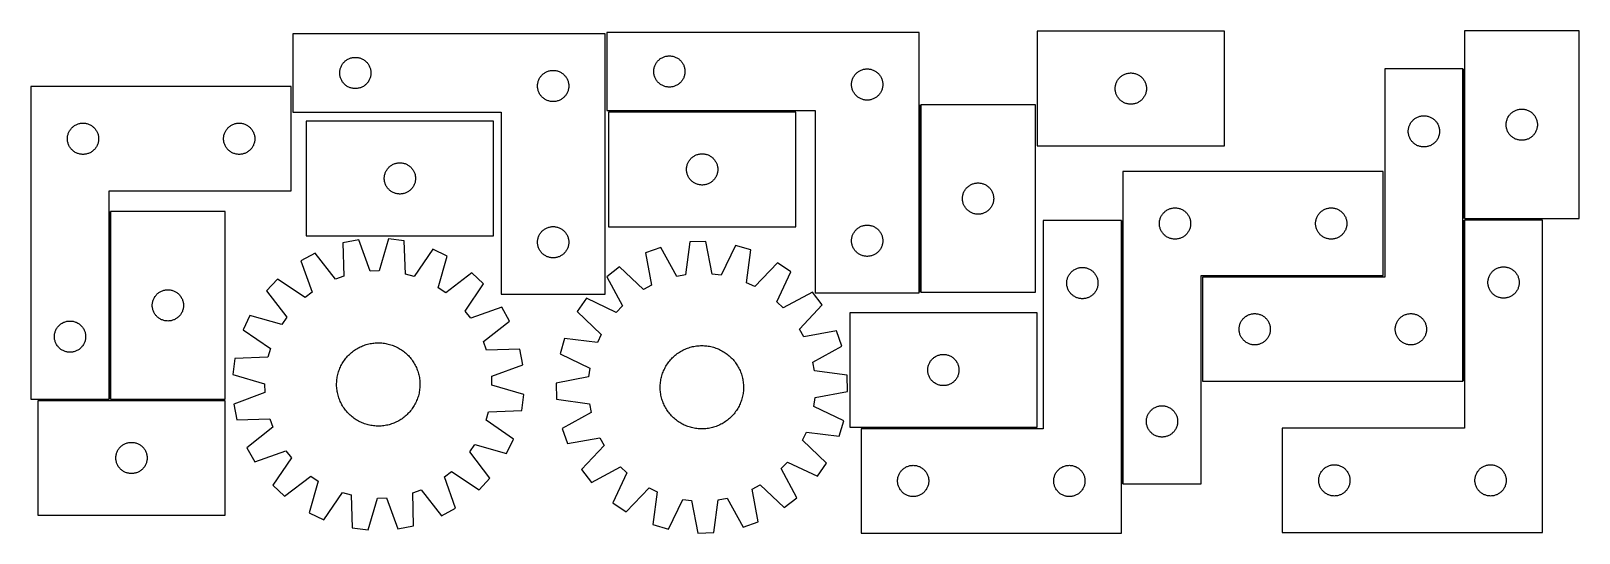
# Model space of a CAD drawing. Header units: millimetres. Extents: x 7 to 1493, y 7 to 489.
import ezdxf

# ---------------------------------------------------------------- set-up
doc = ezdxf.new("R2010")
doc.units = ezdxf.units.MM
doc.layers.add('COMMON', color=5, linetype='CONTINUOUS', true_color=0x0000ff)
doc.layers.add('CUT', color=7, linetype='CONTINUOUS', true_color=0x000000)

msp = doc.modelspace()

# ---------------------------------------------------------------- linework, layer by layer
at = {"layer": 'COMMON'}
for p, q in [((1382.665725, 452.207541), (1382.665725, 308.598659)), ((860.461447, 417.654811), (860.461447, 237.654811)), ((741.194791, 411.440221), (561.194791, 411.440221)), ((82.301718, 315.126247), (82.301718, 135.126247)), ((1054.627706, 53.707542), (1054.627706, 306.549591)), ((1382.665725, 307.098658), (1382.665725, 152.207541)), ((1383.415726, 307.848658), (1458.415726, 307.848658)), ((1305.377706, 252.957542), (1131.915725, 252.957542)), ((81.551718, 134.376247), (13.116294, 134.376247)), ((83.051719, 134.376246), (193.051719, 134.376246)), ((803.877705, 107.299591), (972.885468, 107.299591))]:
    msp.add_line(p, q, dxfattribs=at)
at = {"layer": 'CUT'}
for p, q in [((558.078212, 485.780065), (258.078212, 485.780065)), ((258.078212, 485.780065), (258.078212, 410.780065)), ((558.078212, 235.780065), (558.078212, 485.780065)), ((859.711447, 487.190221), (559.711447, 487.190221)), ((559.711447, 487.190221), (559.711447, 412.190221)), ((859.711447, 237.190221), (859.711447, 487.190221)), ((1152.917844, 488.267857), (972.917844, 488.267857)), ((972.917844, 488.267857), (972.917844, 378.267857)), ((1152.917844, 378.267857), (1152.917844, 488.267857)), ((1383.415726, 488.598659), (1383.415726, 308.598659)), ((1493.415726, 488.598659), (1383.415726, 488.598659)), ((1493.415726, 308.598659), (1493.415726, 488.598659)), ((309.704556, 460.72522), (310.35632, 461.139784)), ((310.35632, 461.139784), (311.028561, 461.520247)), ((311.028561, 461.520247), (311.719496, 461.865599)), ((311.719496, 461.865599), (312.427294, 462.174924)), ((312.427294, 462.174924), (313.150076, 462.447403)), ((313.150076, 462.447403), (313.885928, 462.682313)), ((313.885928, 462.682313), (314.632896, 462.87903)), ((314.632896, 462.87903), (315.389001, 463.037034)), ((315.389001, 463.037034), (316.152237, 463.155905)), ((316.152237, 463.155905), (316.92058, 463.235328)), ((316.92058, 463.235328), (317.691993, 463.275092)), ((317.691993, 463.275092), (318.464431, 463.275092)), ((318.464431, 463.275092), (319.235844, 463.235328)), ((319.235844, 463.235328), (320.004187, 463.155905)), ((320.004187, 463.155905), (320.767423, 463.037034)), ((320.767423, 463.037034), (321.523528, 462.87903)), ((321.523528, 462.87903), (322.270497, 462.682313)), ((322.270497, 462.682313), (323.006348, 462.447403)), ((323.006348, 462.447403), (323.729131, 462.174924)), ((323.729131, 462.174924), (324.436928, 461.865599)), ((324.436928, 461.865599), (325.127863, 461.520247)), ((325.127863, 461.520247), (325.800104, 461.139784)), ((325.800104, 461.139784), (326.451868, 460.72522)), ((609.522347, 460.698502), (610.102549, 461.208428)), ((610.102549, 461.208428), (610.708233, 461.68781)), ((610.708233, 461.68781), (611.337791, 462.135376)), ((611.337791, 462.135376), (611.989555, 462.549941)), ((611.989555, 462.549941), (612.661796, 462.930403)), ((612.661796, 462.930403), (613.352731, 463.275755)), ((613.352731, 463.275755), (614.060529, 463.585081)), ((614.060529, 463.585081), (614.783311, 463.85756)), ((614.783311, 463.85756), (615.519163, 464.092469)), ((615.519163, 464.092469), (616.266131, 464.289187)), ((616.266131, 464.289187), (617.022236, 464.44719)), ((617.022236, 464.44719), (617.785472, 464.566061)), ((617.785472, 464.566061), (618.553815, 464.645484)), ((618.553815, 464.645484), (619.325228, 464.685248)), ((619.325228, 464.685248), (620.097666, 464.685248)), ((620.097666, 464.685248), (620.869079, 464.645484)), ((620.869079, 464.645484), (621.637422, 464.566061)), ((621.637422, 464.566061), (622.400658, 464.44719)), ((622.400658, 464.44719), (623.156763, 464.289187)), ((623.156763, 464.289187), (623.903732, 464.092469)), ((623.903732, 464.092469), (624.639583, 463.85756)), ((624.639583, 463.85756), (625.362365, 463.585081)), ((625.362365, 463.585081), (626.070163, 463.275755)), ((626.070163, 463.275755), (626.761098, 462.930403)), ((626.761098, 462.930403), (627.433339, 462.549941)), ((627.433339, 462.549941), (628.085103, 462.135376)), ((628.085103, 462.135376), (628.714661, 461.68781)), ((628.714661, 461.68781), (629.320345, 461.208428)), ((629.320345, 461.208428), (629.900547, 460.698502)), ((303.078212, 448.280065), (303.098101, 449.052246)), ((303.098101, 447.507884), (303.078212, 448.280065)), ((303.098101, 449.052246), (303.157714, 449.82238)), ((303.157714, 446.73775), (303.098101, 447.507884)), ((303.157714, 449.82238), (303.256894, 450.588424)), ((303.256894, 445.971706), (303.157714, 446.73775)), ((303.256894, 450.588424), (303.395377, 451.348346)), ((303.395377, 451.348346), (303.572796, 452.100132)), ((303.572796, 452.100132), (303.788681, 452.841787)), ((303.788681, 452.841787), (304.04246, 453.571346)), ((304.04246, 453.571346), (304.333459, 454.286873)), ((304.333459, 454.286873), (304.660906, 454.986472)), ((304.660906, 454.986472), (305.023934, 455.668286)), ((305.023934, 455.668286), (305.421579, 456.330508)), ((305.421579, 456.330508), (305.852787, 456.971381)), ((305.852787, 456.971381), (306.316415, 457.589207)), ((306.316415, 457.589207), (306.811233, 458.182347)), ((306.811233, 458.182347), (307.335929, 458.749227)), ((307.335929, 458.749227), (307.889112, 459.288345)), ((307.889112, 459.288345), (308.469314, 459.798272)), ((308.469314, 459.798272), (309.074998, 460.277654)), ((309.074998, 460.277654), (309.704556, 460.72522)), ((326.451868, 460.72522), (327.081426, 460.277654)), ((327.081426, 460.277654), (327.68711, 459.798272)), ((327.68711, 459.798272), (328.267312, 459.288345)), ((328.267312, 459.288345), (328.820495, 458.749227)), ((328.820495, 458.749227), (329.345191, 458.182347)), ((329.345191, 458.182347), (329.840009, 457.589207)), ((329.840009, 457.589207), (330.303637, 456.971381)), ((330.303637, 456.971381), (330.734846, 456.330508)), ((330.734846, 456.330508), (331.132491, 455.668286)), ((331.132491, 455.668286), (331.495518, 454.986472)), ((331.495518, 454.986472), (331.822966, 454.286873)), ((331.822966, 454.286873), (332.113964, 453.571346)), ((332.113964, 453.571346), (332.367743, 452.841787)), ((332.367743, 452.841787), (332.583628, 452.100132)), ((332.583628, 452.100132), (332.761047, 451.348346)), ((332.761047, 451.348346), (332.899531, 450.588424)), ((332.899531, 450.588424), (332.99871, 449.82238)), ((332.99871, 446.73775), (332.899531, 445.971706)), ((332.99871, 449.82238), (333.058323, 449.052246)), ((333.058323, 447.507884), (332.99871, 446.73775)), ((333.058323, 449.052246), (333.078212, 448.280065)), ((333.078212, 448.280065), (333.058323, 447.507884)), ((496.811233, 445.682347), (497.335929, 446.249227)), ((497.335929, 446.249227), (497.889112, 446.788345)), ((497.889112, 446.788345), (498.469314, 447.298272)), ((498.469314, 447.298272), (499.074998, 447.777654)), ((499.074998, 447.777654), (499.704556, 448.22522)), ((499.704556, 448.22522), (500.35632, 448.639784)), ((500.35632, 448.639784), (501.028561, 449.020247)), ((501.028561, 449.020247), (501.719496, 449.365599)), ((501.719496, 449.365599), (502.427294, 449.674924)), ((502.427294, 449.674924), (503.150076, 449.947403)), ((503.150076, 449.947403), (503.885928, 450.182313)), ((503.885928, 450.182313), (504.632896, 450.37903)), ((504.632896, 450.37903), (505.389001, 450.537034)), ((505.389001, 450.537034), (506.152237, 450.655905)), ((506.152237, 450.655905), (506.92058, 450.735328)), ((506.92058, 450.735328), (507.691993, 450.775092)), ((507.691993, 450.775092), (508.464431, 450.775092)), ((508.464431, 450.775092), (509.235844, 450.735328)), ((509.235844, 450.735328), (510.004187, 450.655905)), ((510.004187, 450.655905), (510.767423, 450.537034)), ((510.767423, 450.537034), (511.523528, 450.37903)), ((511.523528, 450.37903), (512.270497, 450.182313)), ((512.270497, 450.182313), (513.006348, 449.947403)), ((513.006348, 449.947403), (513.729131, 449.674924)), ((513.729131, 449.674924), (514.436928, 449.365599)), ((514.436928, 449.365599), (515.127863, 449.020247)), ((515.127863, 449.020247), (515.800104, 448.639784)), ((515.800104, 448.639784), (516.451868, 448.22522)), ((516.451868, 448.22522), (517.081426, 447.777654)), ((517.081426, 447.777654), (517.68711, 447.298272)), ((517.68711, 447.298272), (518.267312, 446.788345)), ((518.267312, 446.788345), (518.820495, 446.249227)), ((518.820495, 446.249227), (519.345191, 445.682347)), ((604.711447, 449.690221), (604.731336, 450.462402)), ((604.731336, 448.91804), (604.711447, 449.690221)), ((604.731336, 450.462402), (604.790949, 451.232536)), ((604.790949, 448.147906), (604.731336, 448.91804)), ((604.790949, 451.232536), (604.890129, 451.99858)), ((604.890129, 447.381862), (604.790949, 448.147906)), ((604.890129, 451.99858), (605.028612, 452.758502)), ((605.028612, 446.62194), (604.890129, 447.381862)), ((605.028612, 452.758502), (605.206031, 453.510288)), ((605.206031, 445.870154), (605.028612, 446.62194)), ((605.206031, 453.510288), (605.421916, 454.251944)), ((605.421916, 454.251944), (605.675695, 454.981502)), ((605.675695, 454.981502), (605.966693, 455.69703)), ((605.966693, 455.69703), (606.294141, 456.396628)), ((606.294141, 456.396628), (606.657168, 457.078442)), ((606.657168, 457.078442), (607.054814, 457.740664)), ((607.054814, 457.740664), (607.486022, 458.381538)), ((607.486022, 458.381538), (607.94965, 458.999363)), ((607.94965, 458.999363), (608.444468, 459.592503)), ((608.444468, 459.592503), (608.969164, 460.159383)), ((608.969164, 460.159383), (609.522347, 460.698502)), ((629.900547, 460.698502), (630.45373, 460.159383)), ((630.45373, 460.159383), (630.978426, 459.592503)), ((630.978426, 459.592503), (631.473244, 458.999363)), ((631.473244, 458.999363), (631.936872, 458.381538)), ((631.936872, 458.381538), (632.36808, 457.740664)), ((632.36808, 457.740664), (632.765726, 457.078442)), ((632.765726, 457.078442), (633.128753, 456.396628)), ((633.128753, 456.396628), (633.456201, 455.69703)), ((633.456201, 455.69703), (633.747199, 454.981502)), ((633.747199, 454.981502), (634.000978, 454.251944)), ((634.000978, 454.251944), (634.216863, 453.510288)), ((634.216863, 453.510288), (634.394282, 452.758502)), ((634.394282, 446.62194), (634.216863, 445.870154)), ((634.394282, 452.758502), (634.532765, 451.99858)), ((634.532765, 447.381862), (634.394282, 446.62194)), ((634.532765, 451.99858), (634.631945, 451.232536)), ((634.631945, 448.147906), (634.532765, 447.381862)), ((634.631945, 451.232536), (634.691558, 450.462402)), ((634.691558, 448.91804), (634.631945, 448.147906)), ((634.691558, 450.462402), (634.711447, 449.690221)), ((634.711447, 449.690221), (634.691558, 448.91804)), ((797.486022, 445.881538), (797.94965, 446.499363)), ((797.94965, 446.499363), (798.444468, 447.092503)), ((798.444468, 447.092503), (798.969164, 447.659383)), ((798.969164, 447.659383), (799.522347, 448.198502)), ((799.522347, 448.198502), (800.102549, 448.708428)), ((800.102549, 448.708428), (800.708233, 449.18781)), ((800.708233, 449.18781), (801.337791, 449.635376)), ((801.337791, 449.635376), (801.989555, 450.049941)), ((801.989555, 450.049941), (802.661796, 450.430403)), ((802.661796, 450.430403), (803.352731, 450.775755)), ((803.352731, 450.775755), (804.060529, 451.085081)), ((804.060529, 451.085081), (804.783311, 451.35756)), ((804.783311, 451.35756), (805.519163, 451.592469)), ((805.519163, 451.592469), (806.266131, 451.789187)), ((806.266131, 451.789187), (807.022236, 451.94719)), ((807.022236, 451.94719), (807.785472, 452.066061)), ((807.785472, 452.066061), (808.553815, 452.145484)), ((808.553815, 452.145484), (809.325228, 452.185248)), ((809.325228, 452.185248), (810.097666, 452.185248)), ((810.097666, 452.185248), (810.869079, 452.145484)), ((810.869079, 452.145484), (811.637422, 452.066061)), ((811.637422, 452.066061), (812.400658, 451.94719)), ((812.400658, 451.94719), (813.156763, 451.789187)), ((813.156763, 451.789187), (813.903732, 451.592469)), ((813.903732, 451.592469), (814.639583, 451.35756)), ((814.639583, 451.35756), (815.362365, 451.085081)), ((815.362365, 451.085081), (816.070163, 450.775755)), ((816.070163, 450.775755), (816.761098, 450.430403)), ((816.761098, 450.430403), (817.433339, 450.049941)), ((817.433339, 450.049941), (818.085103, 449.635376)), ((818.085103, 449.635376), (818.714661, 449.18781)), ((818.714661, 449.18781), (819.320345, 448.708428)), ((819.320345, 448.708428), (819.900547, 448.198502)), ((819.900547, 448.198502), (820.45373, 447.659383)), ((820.45373, 447.659383), (820.978426, 447.092503)), ((820.978426, 447.092503), (821.473244, 446.499363)), ((821.473244, 446.499363), (821.936872, 445.881538)), ((1054.544188, 445.713012), (1055.195952, 446.127577)), ((1055.195952, 446.127577), (1055.868193, 446.508039)), ((1055.868193, 446.508039), (1056.559128, 446.853391)), ((1056.559128, 446.853391), (1057.266925, 447.162717)), ((1057.266925, 447.162717), (1057.989708, 447.435196)), ((1057.989708, 447.435196), (1058.725559, 447.670105)), ((1058.725559, 447.670105), (1059.472528, 447.866823)), ((1059.472528, 447.866823), (1060.228632, 448.024826)), ((1060.228632, 448.024826), (1060.991869, 448.143697)), ((1060.991869, 448.143697), (1061.760212, 448.22312)), ((1061.760212, 448.22312), (1062.531625, 448.262884)), ((1062.531625, 448.262884), (1063.304063, 448.262884)), ((1063.304063, 448.262884), (1064.075476, 448.22312)), ((1064.075476, 448.22312), (1064.843819, 448.143697)), ((1064.843819, 448.143697), (1065.607055, 448.024826)), ((1065.607055, 448.024826), (1066.36316, 447.866823)), ((1066.36316, 447.866823), (1067.110128, 447.670105)), ((1067.110128, 447.670105), (1067.84598, 447.435196)), ((1067.84598, 447.435196), (1068.568762, 447.162717)), ((1068.568762, 447.162717), (1069.27656, 446.853391)), ((1069.27656, 446.853391), (1069.967495, 446.508039)), ((1069.967495, 446.508039), (1070.639736, 446.127577)), ((1070.639736, 446.127577), (1071.2915, 445.713012)), ((1381.915725, 452.207541), (1306.915725, 452.207541)), ((1306.915725, 452.207541), (1306.915725, 252.207541)), ((1381.915725, 152.207541), (1381.915725, 452.207541)), ((6.551718, 435.126247), (6.551718, 135.126247)), ((256.551718, 435.126247), (6.551718, 435.126247)), ((256.551718, 335.126247), (256.551718, 435.126247)), ((303.395377, 445.211784), (303.256894, 445.971706)), ((303.572796, 444.459998), (303.395377, 445.211784)), ((303.788681, 443.718342), (303.572796, 444.459998)), ((304.04246, 442.988784), (303.788681, 443.718342)), ((304.333459, 442.273256), (304.04246, 442.988784)), ((304.660906, 441.573658), (304.333459, 442.273256)), ((305.023934, 440.891844), (304.660906, 441.573658)), ((305.421579, 440.229622), (305.023934, 440.891844)), ((305.852787, 439.588748), (305.421579, 440.229622)), ((306.316415, 438.970923), (305.852787, 439.588748)), ((306.811233, 438.377783), (306.316415, 438.970923)), ((307.335929, 437.810903), (306.811233, 438.377783)), ((307.889112, 437.271784), (307.335929, 437.810903)), ((308.469314, 436.761858), (307.889112, 437.271784)), ((309.074998, 436.282476), (308.469314, 436.761858)), ((309.704556, 435.83491), (309.074998, 436.282476)), ((310.35632, 435.420345), (309.704556, 435.83491)), ((311.028561, 435.039883), (310.35632, 435.420345)), ((311.719496, 434.694531), (311.028561, 435.039883)), ((312.427294, 434.385205), (311.719496, 434.694531)), ((313.150076, 434.112726), (312.427294, 434.385205)), ((313.885928, 433.877817), (313.150076, 434.112726)), ((314.632896, 433.681099), (313.885928, 433.877817)), ((315.389001, 433.523096), (314.632896, 433.681099)), ((316.152237, 433.404225), (315.389001, 433.523096)), ((316.92058, 433.324802), (316.152237, 433.404225)), ((317.691993, 433.285038), (316.92058, 433.324802)), ((318.464431, 433.285038), (317.691993, 433.285038)), ((319.235844, 433.324802), (318.464431, 433.285038)), ((320.004187, 433.404225), (319.235844, 433.324802)), ((320.767423, 433.523096), (320.004187, 433.404225)), ((321.523528, 433.681099), (320.767423, 433.523096)), ((322.270497, 433.877817), (321.523528, 433.681099)), ((323.006348, 434.112726), (322.270497, 433.877817)), ((323.729131, 434.385205), (323.006348, 434.112726)), ((324.436928, 434.694531), (323.729131, 434.385205)), ((325.127863, 435.039883), (324.436928, 434.694531)), ((325.800104, 435.420345), (325.127863, 435.039883)), ((326.451868, 435.83491), (325.800104, 435.420345)), ((327.081426, 436.282476), (326.451868, 435.83491)), ((327.68711, 436.761858), (327.081426, 436.282476)), ((328.267312, 437.271784), (327.68711, 436.761858)), ((328.820495, 437.810903), (328.267312, 437.271784)), ((329.345191, 438.377783), (328.820495, 437.810903)), ((329.840009, 438.970923), (329.345191, 438.377783)), ((330.303637, 439.588748), (329.840009, 438.970923)), ((330.734846, 440.229622), (330.303637, 439.588748)), ((331.132491, 440.891844), (330.734846, 440.229622)), ((331.495518, 441.573658), (331.132491, 440.891844)), ((331.822966, 442.273256), (331.495518, 441.573658)), ((332.113964, 442.988784), (331.822966, 442.273256)), ((332.367743, 443.718342), (332.113964, 442.988784)), ((332.583628, 444.459998), (332.367743, 443.718342)), ((332.761047, 445.211784), (332.583628, 444.459998)), ((332.899531, 445.971706), (332.761047, 445.211784)), ((493.078212, 435.780065), (493.098101, 436.552246)), ((493.098101, 435.007884), (493.078212, 435.780065)), ((493.098101, 436.552246), (493.157714, 437.32238)), ((493.157714, 434.23775), (493.098101, 435.007884)), ((493.157714, 437.32238), (493.256894, 438.088424)), ((493.256894, 433.471706), (493.157714, 434.23775)), ((493.256894, 438.088424), (493.395377, 438.848346)), ((493.395377, 432.711784), (493.256894, 433.471706)), ((493.395377, 438.848346), (493.572796, 439.600132)), ((493.572796, 431.959998), (493.395377, 432.711784)), ((493.572796, 439.600132), (493.788681, 440.341787)), ((493.788681, 431.218342), (493.572796, 431.959998)), ((493.788681, 440.341787), (494.04246, 441.071346)), ((494.04246, 430.488784), (493.788681, 431.218342)), ((494.04246, 441.071346), (494.333459, 441.786873)), ((494.333459, 441.786873), (494.660906, 442.486472)), ((494.660906, 442.486472), (495.023934, 443.168286)), ((495.023934, 443.168286), (495.421579, 443.830508)), ((495.421579, 443.830508), (495.852787, 444.471381)), ((495.852787, 444.471381), (496.316415, 445.089207)), ((496.316415, 445.089207), (496.811233, 445.682347)), ((519.345191, 445.682347), (519.840009, 445.089207)), ((519.840009, 445.089207), (520.303637, 444.471381)), ((520.303637, 444.471381), (520.734846, 443.830508)), ((520.734846, 443.830508), (521.132491, 443.168286)), ((521.132491, 443.168286), (521.495518, 442.486472)), ((521.495518, 442.486472), (521.822966, 441.786873)), ((521.822966, 441.786873), (522.113964, 441.071346)), ((522.113964, 441.071346), (522.367743, 440.341787)), ((522.367743, 431.218342), (522.113964, 430.488784)), ((522.367743, 440.341787), (522.583628, 439.600132)), ((522.583628, 431.959998), (522.367743, 431.218342)), ((522.583628, 439.600132), (522.761047, 438.848346)), ((522.761047, 432.711784), (522.583628, 431.959998)), ((522.761047, 438.848346), (522.899531, 438.088424)), ((522.899531, 433.471706), (522.761047, 432.711784)), ((522.899531, 438.088424), (522.99871, 437.32238)), ((522.99871, 434.23775), (522.899531, 433.471706)), ((522.99871, 437.32238), (523.058323, 436.552246)), ((523.058323, 435.007884), (522.99871, 434.23775)), ((523.058323, 436.552246), (523.078212, 435.780065)), ((523.078212, 435.780065), (523.058323, 435.007884)), ((605.421916, 445.128499), (605.206031, 445.870154)), ((605.675695, 444.39894), (605.421916, 445.128499)), ((605.966693, 443.683413), (605.675695, 444.39894)), ((606.294141, 442.983814), (605.966693, 443.683413)), ((606.657168, 442.302), (606.294141, 442.983814)), ((607.054814, 441.639778), (606.657168, 442.302)), ((607.486022, 440.998905), (607.054814, 441.639778)), ((607.94965, 440.381079), (607.486022, 440.998905)), ((608.444468, 439.787939), (607.94965, 440.381079)), ((608.969164, 439.221059), (608.444468, 439.787939)), ((609.522347, 438.681941), (608.969164, 439.221059)), ((610.102549, 438.172014), (609.522347, 438.681941)), ((610.708233, 437.692632), (610.102549, 438.172014)), ((611.337791, 437.245066), (610.708233, 437.692632)), ((611.989555, 436.830502), (611.337791, 437.245066)), ((612.661796, 436.450039), (611.989555, 436.830502)), ((613.352731, 436.104687), (612.661796, 436.450039)), ((614.060529, 435.795362), (613.352731, 436.104687)), ((614.783311, 435.522883), (614.060529, 435.795362)), ((615.519163, 435.287973), (614.783311, 435.522883)), ((616.266131, 435.091256), (615.519163, 435.287973)), ((617.022236, 434.933252), (616.266131, 435.091256)), ((617.785472, 434.814381), (617.022236, 434.933252)), ((618.553815, 434.734958), (617.785472, 434.814381)), ((619.325228, 434.695194), (618.553815, 434.734958)), ((620.097666, 434.695194), (619.325228, 434.695194)), ((620.869079, 434.734958), (620.097666, 434.695194)), ((621.637422, 434.814381), (620.869079, 434.734958)), ((622.400658, 434.933252), (621.637422, 434.814381)), ((623.156763, 435.091256), (622.400658, 434.933252)), ((623.903732, 435.287973), (623.156763, 435.091256)), ((624.639583, 435.522883), (623.903732, 435.287973)), ((625.362365, 435.795362), (624.639583, 435.522883)), ((626.070163, 436.104687), (625.362365, 435.795362)), ((626.761098, 436.450039), (626.070163, 436.104687)), ((627.433339, 436.830502), (626.761098, 436.450039)), ((628.085103, 437.245066), (627.433339, 436.830502)), ((628.714661, 437.692632), (628.085103, 437.245066)), ((629.320345, 438.172014), (628.714661, 437.692632)), ((629.900547, 438.681941), (629.320345, 438.172014)), ((630.45373, 439.221059), (629.900547, 438.681941)), ((630.978426, 439.787939), (630.45373, 439.221059)), ((631.473244, 440.381079), (630.978426, 439.787939)), ((631.936872, 440.998905), (631.473244, 440.381079)), ((632.36808, 441.639778), (631.936872, 440.998905)), ((632.765726, 442.302), (632.36808, 441.639778)), ((633.128753, 442.983814), (632.765726, 442.302)), ((633.456201, 443.683413), (633.128753, 442.983814)), ((633.747199, 444.39894), (633.456201, 443.683413)), ((634.000978, 445.128499), (633.747199, 444.39894)), ((634.216863, 445.870154), (634.000978, 445.128499)), ((794.711447, 437.190221), (794.731336, 437.962402)), ((794.731336, 436.41804), (794.711447, 437.190221)), ((794.731336, 437.962402), (794.790949, 438.732536)), ((794.790949, 435.647906), (794.731336, 436.41804)), ((794.790949, 438.732536), (794.890129, 439.49858)), ((794.890129, 434.881862), (794.790949, 435.647906)), ((794.890129, 439.49858), (795.028612, 440.258502)), ((795.028612, 434.12194), (794.890129, 434.881862)), ((795.028612, 440.258502), (795.206031, 441.010288)), ((795.206031, 433.370154), (795.028612, 434.12194)), ((795.206031, 441.010288), (795.421916, 441.751944)), ((795.421916, 432.628499), (795.206031, 433.370154)), ((795.421916, 441.751944), (795.675695, 442.481502)), ((795.675695, 431.89894), (795.421916, 432.628499)), ((795.675695, 442.481502), (795.966693, 443.19703)), ((795.966693, 431.183413), (795.675695, 431.89894)), ((795.966693, 443.19703), (796.294141, 443.896628)), ((796.294141, 443.896628), (796.657168, 444.578442)), ((796.657168, 444.578442), (797.054814, 445.240664)), ((797.054814, 445.240664), (797.486022, 445.881538)), ((821.936872, 445.881538), (822.36808, 445.240664)), ((822.36808, 445.240664), (822.765726, 444.578442)), ((822.765726, 444.578442), (823.128753, 443.896628)), ((823.128753, 443.896628), (823.456201, 443.19703)), ((823.456201, 443.19703), (823.747199, 442.481502)), ((823.747199, 431.89894), (823.456201, 431.183413)), ((823.747199, 442.481502), (824.000978, 441.751944)), ((824.000978, 432.628499), (823.747199, 431.89894)), ((824.000978, 441.751944), (824.216863, 441.010288)), ((824.216863, 433.370154), (824.000978, 432.628499)), ((824.216863, 441.010288), (824.394282, 440.258502)), ((824.394282, 434.12194), (824.216863, 433.370154)), ((824.394282, 440.258502), (824.532765, 439.49858)), ((824.532765, 434.881862), (824.394282, 434.12194)), ((824.532765, 439.49858), (824.631945, 438.732536)), ((824.631945, 435.647906), (824.532765, 434.881862)), ((824.631945, 438.732536), (824.691558, 437.962402)), ((824.691558, 436.41804), (824.631945, 435.647906)), ((824.691558, 437.962402), (824.711447, 437.190221)), ((824.711447, 437.190221), (824.691558, 436.41804)), ((1047.917844, 433.267857), (1047.937733, 434.040038)), ((1047.937733, 432.495676), (1047.917844, 433.267857)), ((1047.937733, 434.040038), (1047.997346, 434.810172)), ((1047.997346, 431.725542), (1047.937733, 432.495676)), ((1047.997346, 434.810172), (1048.096525, 435.576216)), ((1048.096525, 430.959498), (1047.997346, 431.725542)), ((1048.096525, 435.576216), (1048.235009, 436.336138)), ((1048.235009, 436.336138), (1048.412428, 437.087924)), ((1048.412428, 437.087924), (1048.628313, 437.82958)), ((1048.628313, 437.82958), (1048.882092, 438.559138)), ((1048.882092, 438.559138), (1049.17309, 439.274666)), ((1049.17309, 439.274666), (1049.500538, 439.974264)), ((1049.500538, 439.974264), (1049.863565, 440.656078)), ((1049.863565, 440.656078), (1050.26121, 441.3183)), ((1050.26121, 441.3183), (1050.692419, 441.959174)), ((1050.692419, 441.959174), (1051.156047, 442.576999)), ((1051.156047, 442.576999), (1051.650865, 443.170139)), ((1051.650865, 443.170139), (1052.175561, 443.737019)), ((1052.175561, 443.737019), (1052.728744, 444.276138)), ((1052.728744, 444.276138), (1053.308946, 444.786064)), ((1053.308946, 444.786064), (1053.91463, 445.265446)), ((1053.91463, 445.265446), (1054.544188, 445.713012)), ((1071.2915, 445.713012), (1071.921058, 445.265446)), ((1071.921058, 445.265446), (1072.526742, 444.786064)), ((1072.526742, 444.786064), (1073.106944, 444.276138)), ((1073.106944, 444.276138), (1073.660127, 443.737019)), ((1073.660127, 443.737019), (1074.184823, 443.170139)), ((1074.184823, 443.170139), (1074.679641, 442.576999)), ((1074.679641, 442.576999), (1075.143269, 441.959174)), ((1075.143269, 441.959174), (1075.574477, 441.3183)), ((1075.574477, 441.3183), (1075.972122, 440.656078)), ((1075.972122, 440.656078), (1076.33515, 439.974264)), ((1076.33515, 439.974264), (1076.662597, 439.274666)), ((1076.662597, 439.274666), (1076.953596, 438.559138)), ((1076.953596, 438.559138), (1077.207375, 437.82958)), ((1077.207375, 437.82958), (1077.42326, 437.087924)), ((1077.42326, 437.087924), (1077.600679, 436.336138)), ((1077.600679, 436.336138), (1077.739162, 435.576216)), ((1077.739162, 435.576216), (1077.838342, 434.810172)), ((1077.838342, 431.725542), (1077.739162, 430.959498)), ((1077.838342, 434.810172), (1077.897955, 434.040038)), ((1077.897955, 432.495676), (1077.838342, 431.725542)), ((1077.897955, 434.040038), (1077.917844, 433.267857)), ((1077.917844, 433.267857), (1077.897955, 432.495676)), ((494.333459, 429.773256), (494.04246, 430.488784)), ((494.660906, 429.073658), (494.333459, 429.773256)), ((495.023934, 428.391844), (494.660906, 429.073658)), ((495.421579, 427.729622), (495.023934, 428.391844)), ((495.852787, 427.088748), (495.421579, 427.729622)), ((496.316415, 426.470923), (495.852787, 427.088748)), ((496.811233, 425.877783), (496.316415, 426.470923)), ((497.335929, 425.310903), (496.811233, 425.877783)), ((497.889112, 424.771784), (497.335929, 425.310903)), ((498.469314, 424.261858), (497.889112, 424.771784)), ((499.074998, 423.782476), (498.469314, 424.261858)), ((499.704556, 423.33491), (499.074998, 423.782476)), ((500.35632, 422.920345), (499.704556, 423.33491)), ((501.028561, 422.539883), (500.35632, 422.920345)), ((501.719496, 422.194531), (501.028561, 422.539883)), ((502.427294, 421.885205), (501.719496, 422.194531)), ((503.150076, 421.612726), (502.427294, 421.885205)), ((503.885928, 421.377817), (503.150076, 421.612726)), ((504.632896, 421.181099), (503.885928, 421.377817)), ((505.389001, 421.023096), (504.632896, 421.181099)), ((506.152237, 420.904225), (505.389001, 421.023096)), ((506.92058, 420.824802), (506.152237, 420.904225)), ((507.691993, 420.785038), (506.92058, 420.824802)), ((508.464431, 420.785038), (507.691993, 420.785038)), ((509.235844, 420.824802), (508.464431, 420.785038)), ((510.004187, 420.904225), (509.235844, 420.824802)), ((510.767423, 421.023096), (510.004187, 420.904225)), ((511.523528, 421.181099), (510.767423, 421.023096)), ((512.270497, 421.377817), (511.523528, 421.181099)), ((513.006348, 421.612726), (512.270497, 421.377817)), ((513.729131, 421.885205), (513.006348, 421.612726)), ((514.436928, 422.194531), (513.729131, 421.885205)), ((515.127863, 422.539883), (514.436928, 422.194531)), ((515.800104, 422.920345), (515.127863, 422.539883)), ((516.451868, 423.33491), (515.800104, 422.920345)), ((517.081426, 423.782476), (516.451868, 423.33491)), ((517.68711, 424.261858), (517.081426, 423.782476)), ((518.267312, 424.771784), (517.68711, 424.261858)), ((518.820495, 425.310903), (518.267312, 424.771784)), ((519.345191, 425.877783), (518.820495, 425.310903)), ((519.840009, 426.470923), (519.345191, 425.877783)), ((520.303637, 427.088748), (519.840009, 426.470923)), ((520.734846, 427.729622), (520.303637, 427.088748)), ((521.132491, 428.391844), (520.734846, 427.729622)), ((521.495518, 429.073658), (521.132491, 428.391844)), ((521.822966, 429.773256), (521.495518, 429.073658)), ((522.113964, 430.488784), (521.822966, 429.773256)), ((796.294141, 430.483814), (795.966693, 431.183413)), ((796.657168, 429.802), (796.294141, 430.483814)), ((797.054814, 429.139778), (796.657168, 429.802)), ((797.486022, 428.498905), (797.054814, 429.139778)), ((797.94965, 427.881079), (797.486022, 428.498905)), ((798.444468, 427.287939), (797.94965, 427.881079)), ((798.969164, 426.721059), (798.444468, 427.287939)), ((799.522347, 426.181941), (798.969164, 426.721059)), ((800.102549, 425.672014), (799.522347, 426.181941)), ((800.708233, 425.192632), (800.102549, 425.672014)), ((801.337791, 424.745066), (800.708233, 425.192632)), ((801.989555, 424.330502), (801.337791, 424.745066)), ((802.661796, 423.950039), (801.989555, 424.330502)), ((803.352731, 423.604687), (802.661796, 423.950039)), ((804.060529, 423.295362), (803.352731, 423.604687)), ((804.783311, 423.022883), (804.060529, 423.295362)), ((805.519163, 422.787973), (804.783311, 423.022883)), ((806.266131, 422.591256), (805.519163, 422.787973)), ((807.022236, 422.433252), (806.266131, 422.591256)), ((807.785472, 422.314381), (807.022236, 422.433252)), ((808.553815, 422.234958), (807.785472, 422.314381)), ((809.325228, 422.195194), (808.553815, 422.234958)), ((810.097666, 422.195194), (809.325228, 422.195194)), ((810.869079, 422.234958), (810.097666, 422.195194)), ((811.637422, 422.314381), (810.869079, 422.234958)), ((812.400658, 422.433252), (811.637422, 422.314381)), ((813.156763, 422.591256), (812.400658, 422.433252)), ((813.903732, 422.787973), (813.156763, 422.591256)), ((814.639583, 423.022883), (813.903732, 422.787973)), ((815.362365, 423.295362), (814.639583, 423.022883)), ((816.070163, 423.604687), (815.362365, 423.295362)), ((816.761098, 423.950039), (816.070163, 423.604687)), ((817.433339, 424.330502), (816.761098, 423.950039)), ((818.085103, 424.745066), (817.433339, 424.330502)), ((818.714661, 425.192632), (818.085103, 424.745066)), ((819.320345, 425.672014), (818.714661, 425.192632)), ((819.900547, 426.181941), (819.320345, 425.672014)), ((820.45373, 426.721059), (819.900547, 426.181941)), ((820.978426, 427.287939), (820.45373, 426.721059)), ((821.473244, 427.881079), (820.978426, 427.287939)), ((821.936872, 428.498905), (821.473244, 427.881079)), ((822.36808, 429.139778), (821.936872, 428.498905)), ((822.765726, 429.802), (822.36808, 429.139778)), ((823.128753, 430.483814), (822.765726, 429.802)), ((823.456201, 431.183413), (823.128753, 430.483814)), ((861.211448, 417.654811), (861.211448, 237.654811)), ((971.211448, 417.654811), (861.211448, 417.654811)), ((971.211448, 237.654811), (971.211448, 417.654811)), ((1048.235009, 430.199576), (1048.096525, 430.959498)), ((1048.412428, 429.44779), (1048.235009, 430.199576)), ((1048.628313, 428.706135), (1048.412428, 429.44779)), ((1048.882092, 427.976576), (1048.628313, 428.706135)), ((1049.17309, 427.261049), (1048.882092, 427.976576)), ((1049.500538, 426.56145), (1049.17309, 427.261049)), ((1049.863565, 425.879636), (1049.500538, 426.56145)), ((1050.26121, 425.217414), (1049.863565, 425.879636)), ((1050.692419, 424.576541), (1050.26121, 425.217414)), ((1051.156047, 423.958715), (1050.692419, 424.576541)), ((1051.650865, 423.365575), (1051.156047, 423.958715)), ((1052.175561, 422.798695), (1051.650865, 423.365575)), ((1052.728744, 422.259577), (1052.175561, 422.798695)), ((1053.308946, 421.74965), (1052.728744, 422.259577)), ((1053.91463, 421.270268), (1053.308946, 421.74965)), ((1054.544188, 420.822702), (1053.91463, 421.270268)), ((1055.195952, 420.408138), (1054.544188, 420.822702)), ((1055.868193, 420.027675), (1055.195952, 420.408138)), ((1056.559128, 419.682323), (1055.868193, 420.027675)), ((1057.266925, 419.372998), (1056.559128, 419.682323)), ((1057.989708, 419.100519), (1057.266925, 419.372998)), ((1058.725559, 418.865609), (1057.989708, 419.100519)), ((1059.472528, 418.668892), (1058.725559, 418.865609)), ((1060.228632, 418.510888), (1059.472528, 418.668892)), ((1060.991869, 418.392017), (1060.228632, 418.510888)), ((1061.760212, 418.312594), (1060.991869, 418.392017)), ((1062.531625, 418.27283), (1061.760212, 418.312594)), ((1063.304063, 418.27283), (1062.531625, 418.27283)), ((1064.075476, 418.312594), (1063.304063, 418.27283)), ((1064.843819, 418.392017), (1064.075476, 418.312594)), ((1065.607055, 418.510888), (1064.843819, 418.392017)), ((1066.36316, 418.668892), (1065.607055, 418.510888)), ((1067.110128, 418.865609), (1066.36316, 418.668892)), ((1067.84598, 419.100519), (1067.110128, 418.865609)), ((1068.568762, 419.372998), (1067.84598, 419.100519)), ((1069.27656, 419.682323), (1068.568762, 419.372998)), ((1069.967495, 420.027675), (1069.27656, 419.682323)), ((1070.639736, 420.408138), (1069.967495, 420.027675)), ((1071.2915, 420.822702), (1070.639736, 420.408138)), ((1071.921058, 421.270268), (1071.2915, 420.822702)), ((1072.526742, 421.74965), (1071.921058, 421.270268)), ((1073.106944, 422.259577), (1072.526742, 421.74965)), ((1073.660127, 422.798695), (1073.106944, 422.259577)), ((1074.184823, 423.365575), (1073.660127, 422.798695)), ((1074.679641, 423.958715), (1074.184823, 423.365575)), ((1075.143269, 424.576541), (1074.679641, 423.958715)), ((1075.574477, 425.217414), (1075.143269, 424.576541)), ((1075.972122, 425.879636), (1075.574477, 425.217414)), ((1076.33515, 426.56145), (1075.972122, 425.879636)), ((1076.662597, 427.261049), (1076.33515, 426.56145)), ((1076.953596, 427.976576), (1076.662597, 427.261049)), ((1077.207375, 428.706135), (1076.953596, 427.976576)), ((1077.42326, 429.44779), (1077.207375, 428.706135)), ((1077.600679, 430.199576), (1077.42326, 429.44779)), ((1077.739162, 430.959498), (1077.600679, 430.199576)), ((258.078212, 410.780065), (458.078212, 410.780065)), ((450.902069, 402.049835), (270.902069, 402.049835)), ((270.902069, 402.049835), (270.902069, 292.049835)), ((450.902069, 292.049835), (450.902069, 402.049835)), ((458.078212, 410.780065), (458.078212, 235.780065)), ((559.711447, 412.190221), (759.711447, 412.190221)), ((741.194791, 410.69022), (561.194791, 410.69022)), ((561.194791, 410.69022), (561.194791, 300.69022)), ((741.194791, 300.69022), (741.194791, 410.69022)), ((759.711447, 412.190221), (759.711447, 237.190221)), ((1332.418137, 401.210756), (1332.897519, 401.816439)), ((1332.897519, 401.816439), (1333.407445, 402.396641)), ((1333.407445, 402.396641), (1333.946563, 402.949824)), ((1333.946563, 402.949824), (1334.513443, 403.47452)), ((1334.513443, 403.47452), (1335.106583, 403.969338)), ((1335.106583, 403.969338), (1335.724409, 404.432966)), ((1335.724409, 404.432966), (1336.365282, 404.864175)), ((1336.365282, 404.864175), (1337.027504, 405.26182)), ((1337.027504, 405.26182), (1337.709318, 405.624848)), ((1337.709318, 405.624848), (1338.408917, 405.952295)), ((1338.408917, 405.952295), (1339.124444, 406.243294)), ((1339.124444, 406.243294), (1339.854003, 406.497072)), ((1339.854003, 406.497072), (1340.595658, 406.712957)), ((1340.595658, 406.712957), (1341.347444, 406.890377)), ((1341.347444, 406.890377), (1342.107367, 407.02886)), ((1342.107367, 407.02886), (1342.87341, 407.12804)), ((1342.87341, 407.12804), (1343.643544, 407.187653)), ((1343.643544, 407.187653), (1344.415725, 407.207541)), ((1344.415725, 407.207541), (1345.187907, 407.187653)), ((1345.187907, 407.187653), (1345.95804, 407.12804)), ((1345.95804, 407.12804), (1346.724084, 407.02886)), ((1346.724084, 407.02886), (1347.484006, 406.890377)), ((1347.484006, 406.890377), (1348.235792, 406.712957)), ((1348.235792, 406.712957), (1348.977448, 406.497072)), ((1348.977448, 406.497072), (1349.707007, 406.243294)), ((1349.707007, 406.243294), (1350.422534, 405.952295)), ((1350.422534, 405.952295), (1351.122132, 405.624848)), ((1351.122132, 405.624848), (1351.803946, 405.26182)), ((1351.803946, 405.26182), (1352.466168, 404.864175)), ((1352.466168, 404.864175), (1353.107042, 404.432966)), ((1353.107042, 404.432966), (1353.724868, 403.969338)), ((1353.724868, 403.969338), (1354.318007, 403.47452)), ((1354.318007, 403.47452), (1354.884888, 402.949824)), ((1354.884888, 402.949824), (1355.424006, 402.396641)), ((1355.424006, 402.396641), (1355.933932, 401.816439)), ((1355.933932, 401.816439), (1356.413314, 401.210756)), ((1423.658757, 401.28787), (1423.816761, 402.043975)), ((1423.816761, 402.043975), (1424.013478, 402.790943)), ((1424.013478, 402.790943), (1424.248388, 403.526795)), ((1424.248388, 403.526795), (1424.520867, 404.249577)), ((1424.520867, 404.249577), (1424.830192, 404.957375)), ((1424.830192, 404.957375), (1425.175544, 405.64831)), ((1425.175544, 405.64831), (1425.556007, 406.320551)), ((1425.556007, 406.320551), (1425.970571, 406.972315)), ((1425.970571, 406.972315), (1426.418138, 407.601873)), ((1426.418138, 407.601873), (1426.89752, 408.207557)), ((1426.89752, 408.207557), (1427.407446, 408.787759)), ((1427.407446, 408.787759), (1427.946564, 409.340942)), ((1427.946564, 409.340942), (1428.513444, 409.865638)), ((1428.513444, 409.865638), (1429.106584, 410.360456)), ((1429.106584, 410.360456), (1429.72441, 410.824084)), ((1429.72441, 410.824084), (1430.365283, 411.255292)), ((1430.365283, 411.255292), (1431.027505, 411.652938)), ((1431.027505, 411.652938), (1431.709319, 412.015965)), ((1431.709319, 412.015965), (1432.408918, 412.343412)), ((1432.408918, 412.343412), (1433.124445, 412.634411)), ((1433.124445, 412.634411), (1433.854004, 412.88819)), ((1433.854004, 412.88819), (1434.595659, 413.104075)), ((1434.595659, 413.104075), (1435.347445, 413.281494)), ((1435.347445, 413.281494), (1436.107368, 413.419977)), ((1436.107368, 413.419977), (1436.873411, 413.519157)), ((1436.873411, 413.519157), (1437.643545, 413.57877)), ((1437.643545, 413.57877), (1438.415726, 413.598659)), ((1438.415726, 413.598659), (1439.187908, 413.57877)), ((1439.187908, 413.57877), (1439.958041, 413.519157)), ((1439.958041, 413.519157), (1440.724085, 413.419977)), ((1440.724085, 413.419977), (1441.484007, 413.281494)), ((1441.484007, 413.281494), (1442.235793, 413.104075)), ((1442.235793, 413.104075), (1442.977449, 412.88819)), ((1442.977449, 412.88819), (1443.707008, 412.634411)), ((1443.707008, 412.634411), (1444.422535, 412.343412)), ((1444.422535, 412.343412), (1445.122133, 412.015965)), ((1445.122133, 412.015965), (1445.803947, 411.652938)), ((1445.803947, 411.652938), (1446.466169, 411.255292)), ((1446.466169, 411.255292), (1447.107043, 410.824084)), ((1447.107043, 410.824084), (1447.724869, 410.360456)), ((1447.724869, 410.360456), (1448.318008, 409.865638)), ((1448.318008, 409.865638), (1448.884889, 409.340942)), ((1448.884889, 409.340942), (1449.424007, 408.787759)), ((1449.424007, 408.787759), (1449.933933, 408.207557)), ((1449.933933, 408.207557), (1450.413315, 407.601873)), ((1450.413315, 407.601873), (1450.860882, 406.972315)), ((1450.860882, 406.972315), (1451.275446, 406.320551)), ((1451.275446, 406.320551), (1451.655908, 405.64831)), ((1451.655908, 405.64831), (1452.00126, 404.957375)), ((1452.00126, 404.957375), (1452.310586, 404.249577)), ((1452.310586, 404.249577), (1452.583065, 403.526795)), ((1452.583065, 403.526795), (1452.817974, 402.790943)), ((1452.817974, 402.790943), (1453.014692, 402.043975)), ((1453.014692, 402.043975), (1453.172696, 401.28787)), ((41.596455, 386.283879), (41.675877, 387.052222)), ((41.675877, 387.052222), (41.794748, 387.815458)), ((41.794748, 387.815458), (41.952752, 388.571563)), ((41.952752, 388.571563), (42.149469, 389.318531)), ((42.149469, 389.318531), (42.384379, 390.054383)), ((42.384379, 390.054383), (42.656858, 390.777165)), ((42.656858, 390.777165), (42.966184, 391.484963)), ((42.966184, 391.484963), (43.311536, 392.175898)), ((43.311536, 392.175898), (43.691998, 392.848139)), ((43.691998, 392.848139), (44.106562, 393.499903)), ((44.106562, 393.499903), (44.554129, 394.129461)), ((44.554129, 394.129461), (45.033511, 394.735144)), ((45.033511, 394.735144), (45.543437, 395.315347)), ((45.543437, 395.315347), (46.082555, 395.86853)), ((46.082555, 395.86853), (46.649436, 396.393226)), ((46.649436, 396.393226), (47.242575, 396.888044)), ((47.242575, 396.888044), (47.860401, 397.351672)), ((47.860401, 397.351672), (48.501275, 397.78288)), ((48.501275, 397.78288), (49.163497, 398.180525)), ((49.163497, 398.180525), (49.845311, 398.543553)), ((49.845311, 398.543553), (50.544909, 398.871)), ((50.544909, 398.871), (51.260436, 399.161999)), ((51.260436, 399.161999), (51.989995, 399.415778)), ((51.989995, 399.415778), (52.731651, 399.631663)), ((52.731651, 399.631663), (53.483437, 399.809082)), ((53.483437, 399.809082), (54.243359, 399.947565)), ((54.243359, 399.947565), (55.009403, 400.046745)), ((55.009403, 400.046745), (55.779536, 400.106358)), ((55.779536, 400.106358), (56.551718, 400.126247)), ((56.551718, 400.126247), (57.323899, 400.106358)), ((57.323899, 400.106358), (58.094033, 400.046745)), ((58.094033, 400.046745), (58.860076, 399.947565)), ((58.860076, 399.947565), (59.619999, 399.809082)), ((59.619999, 399.809082), (60.371784, 399.631663)), ((60.371784, 399.631663), (61.11344, 399.415778)), ((61.11344, 399.415778), (61.842999, 399.161999)), ((61.842999, 399.161999), (62.558526, 398.871)), ((62.558526, 398.871), (63.258124, 398.543553)), ((63.258124, 398.543553), (63.939939, 398.180525)), ((63.939939, 398.180525), (64.602161, 397.78288)), ((64.602161, 397.78288), (65.243034, 397.351672)), ((65.243034, 397.351672), (65.86086, 396.888044)), ((65.86086, 396.888044), (66.453999, 396.393226)), ((66.453999, 396.393226), (67.02088, 395.86853)), ((67.02088, 395.86853), (67.559998, 395.315347)), ((67.559998, 395.315347), (68.069924, 394.735144)), ((68.069924, 394.735144), (68.549306, 394.129461)), ((68.549306, 394.129461), (68.996873, 393.499903)), ((68.996873, 393.499903), (69.411437, 392.848139)), ((69.411437, 392.848139), (69.7919, 392.175898)), ((69.7919, 392.175898), (70.137252, 391.484963)), ((70.137252, 391.484963), (70.446577, 390.777165)), ((70.446577, 390.777165), (70.719056, 390.054383)), ((70.719056, 390.054383), (70.953966, 389.318531)), ((70.953966, 389.318531), (71.150683, 388.571563)), ((71.150683, 388.571563), (71.308687, 387.815458)), ((71.308687, 387.815458), (71.427558, 387.052222)), ((71.427558, 387.052222), (71.50698, 386.283879)), ((191.596455, 386.283879), (191.675877, 387.052222)), ((191.675877, 387.052222), (191.794748, 387.815458)), ((191.794748, 387.815458), (191.952752, 388.571563)), ((191.952752, 388.571563), (192.149469, 389.318531)), ((192.149469, 389.318531), (192.384379, 390.054383)), ((192.384379, 390.054383), (192.656858, 390.777165)), ((192.656858, 390.777165), (192.966184, 391.484963)), ((192.966184, 391.484963), (193.311536, 392.175898)), ((193.311536, 392.175898), (193.691998, 392.848139)), ((193.691998, 392.848139), (194.106562, 393.499903)), ((194.106562, 393.499903), (194.554129, 394.129461)), ((194.554129, 394.129461), (195.033511, 394.735144)), ((195.033511, 394.735144), (195.543437, 395.315347)), ((195.543437, 395.315347), (196.082555, 395.86853)), ((196.082555, 395.86853), (196.649436, 396.393226)), ((196.649436, 396.393226), (197.242575, 396.888044)), ((197.242575, 396.888044), (197.860401, 397.351672)), ((197.860401, 397.351672), (198.501275, 397.78288)), ((198.501275, 397.78288), (199.163497, 398.180525)), ((199.163497, 398.180525), (199.845311, 398.543553)), ((199.845311, 398.543553), (200.544909, 398.871)), ((200.544909, 398.871), (201.260436, 399.161999)), ((201.260436, 399.161999), (201.989995, 399.415778)), ((201.989995, 399.415778), (202.731651, 399.631663)), ((202.731651, 399.631663), (203.483437, 399.809082)), ((203.483437, 399.809082), (204.243359, 399.947565)), ((204.243359, 399.947565), (205.009403, 400.046745)), ((205.009403, 400.046745), (205.779536, 400.106358)), ((205.779536, 400.106358), (206.551718, 400.126247)), ((206.551718, 400.126247), (207.323899, 400.106358)), ((207.323899, 400.106358), (208.094033, 400.046745)), ((208.094033, 400.046745), (208.860076, 399.947565)), ((208.860076, 399.947565), (209.619999, 399.809082)), ((209.619999, 399.809082), (210.371784, 399.631663)), ((210.371784, 399.631663), (211.11344, 399.415778)), ((211.11344, 399.415778), (211.842999, 399.161999)), ((211.842999, 399.161999), (212.558526, 398.871)), ((212.558526, 398.871), (213.258124, 398.543553)), ((213.258124, 398.543553), (213.939939, 398.180525)), ((213.939939, 398.180525), (214.602161, 397.78288)), ((214.602161, 397.78288), (215.243034, 397.351672)), ((215.243034, 397.351672), (215.86086, 396.888044)), ((215.86086, 396.888044), (216.453999, 396.393226)), ((216.453999, 396.393226), (217.02088, 395.86853)), ((217.02088, 395.86853), (217.559998, 395.315347)), ((217.559998, 395.315347), (218.069924, 394.735144)), ((218.069924, 394.735144), (218.549306, 394.129461)), ((218.549306, 394.129461), (218.996873, 393.499903)), ((218.996873, 393.499903), (219.411437, 392.848139)), ((219.411437, 392.848139), (219.7919, 392.175898)), ((219.7919, 392.175898), (220.137252, 391.484963)), ((220.137252, 391.484963), (220.446577, 390.777165)), ((220.446577, 390.777165), (220.719056, 390.054383)), ((220.719056, 390.054383), (220.953966, 389.318531)), ((220.953966, 389.318531), (221.150683, 388.571563)), ((221.150683, 388.571563), (221.308687, 387.815458)), ((221.308687, 387.815458), (221.427558, 387.052222)), ((221.427558, 387.052222), (221.50698, 386.283879)), ((1329.420698, 392.59376), (1329.460462, 393.365173)), ((1329.420698, 391.821323), (1329.420698, 392.59376)), ((1329.460462, 391.049909), (1329.420698, 391.821323)), ((1329.460462, 393.365173), (1329.539885, 394.133517)), ((1329.539885, 390.281566), (1329.460462, 391.049909)), ((1329.539885, 394.133517), (1329.658756, 394.896753)), ((1329.658756, 389.51833), (1329.539885, 390.281566)), ((1329.658756, 394.896753), (1329.81676, 395.652858)), ((1329.81676, 388.762225), (1329.658756, 389.51833)), ((1329.81676, 395.652858), (1330.013477, 396.399826)), ((1330.013477, 388.015257), (1329.81676, 388.762225)), ((1330.013477, 396.399826), (1330.248387, 397.135677)), ((1330.248387, 387.279406), (1330.013477, 388.015257)), ((1330.248387, 397.135677), (1330.520866, 397.85846)), ((1330.520866, 386.556623), (1330.248387, 387.279406)), ((1330.520866, 397.85846), (1330.830191, 398.566257)), ((1330.830191, 398.566257), (1331.175543, 399.257193)), ((1331.175543, 399.257193), (1331.556006, 399.929433)), ((1331.556006, 399.929433), (1331.97057, 400.581197)), ((1331.97057, 400.581197), (1332.418137, 401.210756)), ((1356.413314, 401.210756), (1356.860881, 400.581197)), ((1356.860881, 400.581197), (1357.275445, 399.929433)), ((1357.275445, 399.929433), (1357.655907, 399.257193)), ((1357.655907, 399.257193), (1358.001259, 398.566257)), ((1358.001259, 398.566257), (1358.310585, 397.85846)), ((1358.310585, 397.85846), (1358.583064, 397.135677)), ((1358.583064, 387.279406), (1358.310585, 386.556623)), ((1358.583064, 397.135677), (1358.817973, 396.399826)), ((1358.817973, 388.015257), (1358.583064, 387.279406)), ((1358.817973, 396.399826), (1359.014691, 395.652858)), ((1359.014691, 388.762225), (1358.817973, 388.015257)), ((1359.014691, 395.652858), (1359.172695, 394.896753)), ((1359.172695, 389.51833), (1359.014691, 388.762225)), ((1359.172695, 394.896753), (1359.291565, 394.133517)), ((1359.291565, 390.281566), (1359.172695, 389.51833)), ((1359.291565, 394.133517), (1359.370988, 393.365173)), ((1359.370988, 391.049909), (1359.291565, 390.281566)), ((1359.370988, 393.365173), (1359.410752, 392.59376)), ((1359.410752, 391.821323), (1359.370988, 391.049909)), ((1359.410752, 392.59376), (1359.410752, 391.821323)), ((1423.420699, 398.984878), (1423.460463, 399.756291)), ((1423.420699, 398.21244), (1423.420699, 398.984878)), ((1423.460463, 397.441027), (1423.420699, 398.21244)), ((1423.460463, 399.756291), (1423.539886, 400.524634)), ((1423.539886, 396.672684), (1423.460463, 397.441027)), ((1423.539886, 400.524634), (1423.658757, 401.28787)), ((1423.658757, 395.909448), (1423.539886, 396.672684)), ((1423.816761, 395.153343), (1423.658757, 395.909448)), ((1424.013478, 394.406374), (1423.816761, 395.153343)), ((1424.248388, 393.670523), (1424.013478, 394.406374)), ((1424.520867, 392.947741), (1424.248388, 393.670523)), ((1424.830192, 392.239943), (1424.520867, 392.947741)), ((1425.175544, 391.549008), (1424.830192, 392.239943)), ((1425.556007, 390.876767), (1425.175544, 391.549008)), ((1425.970571, 390.225003), (1425.556007, 390.876767)), ((1426.418138, 389.595445), (1425.970571, 390.225003)), ((1426.89752, 388.989761), (1426.418138, 389.595445)), ((1427.407446, 388.409559), (1426.89752, 388.989761)), ((1427.946564, 387.856376), (1427.407446, 388.409559)), ((1428.513444, 387.33168), (1427.946564, 387.856376)), ((1429.106584, 386.836862), (1428.513444, 387.33168)), ((1429.72441, 386.373234), (1429.106584, 386.836862)), ((1447.724869, 386.836862), (1447.107043, 386.373234)), ((1448.318008, 387.33168), (1447.724869, 386.836862)), ((1448.884889, 387.856376), (1448.318008, 387.33168)), ((1449.424007, 388.409559), (1448.884889, 387.856376)), ((1449.933933, 388.989761), (1449.424007, 388.409559)), ((1450.413315, 389.595445), (1449.933933, 388.989761)), ((1450.860882, 390.225003), (1450.413315, 389.595445)), ((1451.275446, 390.876767), (1450.860882, 390.225003)), ((1451.655908, 391.549008), (1451.275446, 390.876767)), ((1452.00126, 392.239943), (1451.655908, 391.549008)), ((1452.310586, 392.947741), (1452.00126, 392.239943)), ((1452.583065, 393.670523), (1452.310586, 392.947741)), ((1452.817974, 394.406374), (1452.583065, 393.670523)), ((1453.014692, 395.153343), (1452.817974, 394.406374)), ((1453.172696, 395.909448), (1453.014692, 395.153343)), ((1453.172696, 401.28787), (1453.291566, 400.524634)), ((1453.291566, 396.672684), (1453.172696, 395.909448)), ((1453.291566, 400.524634), (1453.370989, 399.756291)), ((1453.370989, 397.441027), (1453.291566, 396.672684)), ((1453.370989, 399.756291), (1453.410753, 398.984878)), ((1453.410753, 398.21244), (1453.370989, 397.441027)), ((1453.410753, 398.984878), (1453.410753, 398.21244)), ((41.556691, 385.512466), (41.596455, 386.283879)), ((41.556691, 384.740028), (41.556691, 385.512466)), ((41.596455, 383.968615), (41.556691, 384.740028)), ((41.675877, 383.200271), (41.596455, 383.968615)), ((41.794748, 382.437035), (41.675877, 383.200271)), ((41.952752, 381.680931), (41.794748, 382.437035)), ((42.149469, 380.933962), (41.952752, 381.680931)), ((42.384379, 380.198111), (42.149469, 380.933962)), ((42.656858, 379.475328), (42.384379, 380.198111)), ((42.966184, 378.767531), (42.656858, 379.475328)), ((43.311536, 378.076596), (42.966184, 378.767531)), ((43.691998, 377.404355), (43.311536, 378.076596)), ((44.106562, 376.752591), (43.691998, 377.404355)), ((44.554129, 376.123033), (44.106562, 376.752591)), ((45.033511, 375.517349), (44.554129, 376.123033)), ((45.543437, 374.937147), (45.033511, 375.517349)), ((46.082555, 374.383964), (45.543437, 374.937147)), ((46.649436, 373.859268), (46.082555, 374.383964)), ((47.242575, 373.36445), (46.649436, 373.859268)), ((47.860401, 372.900822), (47.242575, 373.36445)), ((48.501275, 372.469613), (47.860401, 372.900822)), ((49.163497, 372.071968), (48.501275, 372.469613)), ((49.845311, 371.708941), (49.163497, 372.071968)), ((63.939939, 372.071968), (63.258124, 371.708941)), ((64.602161, 372.469613), (63.939939, 372.071968)), ((65.243034, 372.900822), (64.602161, 372.469613)), ((65.86086, 373.36445), (65.243034, 372.900822)), ((66.453999, 373.859268), (65.86086, 373.36445)), ((67.02088, 374.383964), (66.453999, 373.859268)), ((67.559998, 374.937147), (67.02088, 374.383964)), ((68.069924, 375.517349), (67.559998, 374.937147)), ((68.549306, 376.123033), (68.069924, 375.517349)), ((68.996873, 376.752591), (68.549306, 376.123033)), ((69.411437, 377.404355), (68.996873, 376.752591)), ((69.7919, 378.076596), (69.411437, 377.404355)), ((70.137252, 378.767531), (69.7919, 378.076596)), ((70.446577, 379.475328), (70.137252, 378.767531)), ((70.719056, 380.198111), (70.446577, 379.475328)), ((70.953966, 380.933962), (70.719056, 380.198111)), ((71.150683, 381.680931), (70.953966, 380.933962)), ((71.308687, 382.437035), (71.150683, 381.680931)), ((71.427558, 383.200271), (71.308687, 382.437035)), ((71.50698, 383.968615), (71.427558, 383.200271)), ((71.50698, 386.283879), (71.546745, 385.512466)), ((71.546745, 384.740028), (71.50698, 383.968615)), ((71.546745, 385.512466), (71.546745, 384.740028)), ((191.556691, 385.512466), (191.596455, 386.283879)), ((191.556691, 384.740028), (191.556691, 385.512466)), ((191.596455, 383.968615), (191.556691, 384.740028)), ((191.675877, 383.200271), (191.596455, 383.968615)), ((191.794748, 382.437035), (191.675877, 383.200271)), ((191.952752, 381.680931), (191.794748, 382.437035)), ((192.149469, 380.933962), (191.952752, 381.680931)), ((192.384379, 380.198111), (192.149469, 380.933962)), ((192.656858, 379.475328), (192.384379, 380.198111)), ((192.966184, 378.767531), (192.656858, 379.475328)), ((193.311536, 378.076596), (192.966184, 378.767531)), ((193.691998, 377.404355), (193.311536, 378.076596)), ((194.106562, 376.752591), (193.691998, 377.404355)), ((194.554129, 376.123033), (194.106562, 376.752591)), ((195.033511, 375.517349), (194.554129, 376.123033)), ((195.543437, 374.937147), (195.033511, 375.517349)), ((196.082555, 374.383964), (195.543437, 374.937147)), ((196.649436, 373.859268), (196.082555, 374.383964)), ((197.242575, 373.36445), (196.649436, 373.859268)), ((197.860401, 372.900822), (197.242575, 373.36445)), ((198.501275, 372.469613), (197.860401, 372.900822)), ((199.163497, 372.071968), (198.501275, 372.469613)), ((199.845311, 371.708941), (199.163497, 372.071968)), ((213.939939, 372.071968), (213.258124, 371.708941)), ((214.602161, 372.469613), (213.939939, 372.071968)), ((215.243034, 372.900822), (214.602161, 372.469613)), ((215.86086, 373.36445), (215.243034, 372.900822)), ((216.453999, 373.859268), (215.86086, 373.36445)), ((217.02088, 374.383964), (216.453999, 373.859268)), ((217.559998, 374.937147), (217.02088, 374.383964)), ((218.069924, 375.517349), (217.559998, 374.937147)), ((218.549306, 376.123033), (218.069924, 375.517349)), ((218.996873, 376.752591), (218.549306, 376.123033)), ((219.411437, 377.404355), (218.996873, 376.752591)), ((219.7919, 378.076596), (219.411437, 377.404355)), ((220.137252, 378.767531), (219.7919, 378.076596)), ((220.446577, 379.475328), (220.137252, 378.767531)), ((220.719056, 380.198111), (220.446577, 379.475328)), ((220.953966, 380.933962), (220.719056, 380.198111)), ((221.150683, 381.680931), (220.953966, 380.933962)), ((221.308687, 382.437035), (221.150683, 381.680931)), ((221.427558, 383.200271), (221.308687, 382.437035)), ((221.50698, 383.968615), (221.427558, 383.200271)), ((221.50698, 386.283879), (221.546745, 385.512466)), ((221.546745, 384.740028), (221.50698, 383.968615)), ((221.546745, 385.512466), (221.546745, 384.740028)), ((972.917844, 378.267857), (1152.917844, 378.267857)), ((1330.830191, 385.848826), (1330.520866, 386.556623)), ((1331.175543, 385.15789), (1330.830191, 385.848826)), ((1331.556006, 384.485649), (1331.175543, 385.15789)), ((1331.97057, 383.833886), (1331.556006, 384.485649)), ((1332.418137, 383.204327), (1331.97057, 383.833886)), ((1332.897519, 382.598644), (1332.418137, 383.204327)), ((1333.407445, 382.018441), (1332.897519, 382.598644)), ((1333.946563, 381.465259), (1333.407445, 382.018441)), ((1334.513443, 380.940562), (1333.946563, 381.465259)), ((1335.106583, 380.445744), (1334.513443, 380.940562)), ((1335.724409, 379.982116), (1335.106583, 380.445744)), ((1336.365282, 379.550908), (1335.724409, 379.982116)), ((1337.027504, 379.153263), (1336.365282, 379.550908)), ((1337.709318, 378.790235), (1337.027504, 379.153263)), ((1338.408917, 378.462788), (1337.709318, 378.790235)), ((1339.124444, 378.171789), (1338.408917, 378.462788)), ((1339.854003, 377.918011), (1339.124444, 378.171789)), ((1340.595658, 377.702126), (1339.854003, 377.918011)), ((1341.347444, 377.524706), (1340.595658, 377.702126)), ((1342.107367, 377.386223), (1341.347444, 377.524706)), ((1342.87341, 377.287043), (1342.107367, 377.386223)), ((1343.643544, 377.22743), (1342.87341, 377.287043)), ((1344.415725, 377.207541), (1343.643544, 377.22743)), ((1345.187907, 377.22743), (1344.415725, 377.207541)), ((1345.95804, 377.287043), (1345.187907, 377.22743)), ((1346.724084, 377.386223), (1345.95804, 377.287043)), ((1347.484006, 377.524706), (1346.724084, 377.386223)), ((1348.235792, 377.702126), (1347.484006, 377.524706)), ((1348.977448, 377.918011), (1348.235792, 377.702126)), ((1349.707007, 378.171789), (1348.977448, 377.918011)), ((1350.422534, 378.462788), (1349.707007, 378.171789)), ((1351.122132, 378.790235), (1350.422534, 378.462788)), ((1351.803946, 379.153263), (1351.122132, 378.790235)), ((1352.466168, 379.550908), (1351.803946, 379.153263)), ((1353.107042, 379.982116), (1352.466168, 379.550908)), ((1353.724868, 380.445744), (1353.107042, 379.982116)), ((1354.318007, 380.940562), (1353.724868, 380.445744)), ((1354.884888, 381.465259), (1354.318007, 380.940562)), ((1355.424006, 382.018441), (1354.884888, 381.465259)), ((1355.933932, 382.598644), (1355.424006, 382.018441)), ((1356.413314, 383.204327), (1355.933932, 382.598644)), ((1356.860881, 383.833886), (1356.413314, 383.204327)), ((1357.275445, 384.485649), (1356.860881, 383.833886)), ((1357.655907, 385.15789), (1357.275445, 384.485649)), ((1358.001259, 385.848826), (1357.655907, 385.15789)), ((1358.310585, 386.556623), (1358.001259, 385.848826)), ((1430.365283, 385.942026), (1429.72441, 386.373234)), ((1431.027505, 385.54438), (1430.365283, 385.942026)), ((1431.709319, 385.181353), (1431.027505, 385.54438)), ((1432.408918, 384.853905), (1431.709319, 385.181353)), ((1433.124445, 384.562907), (1432.408918, 384.853905)), ((1433.854004, 384.309128), (1433.124445, 384.562907)), ((1434.595659, 384.093243), (1433.854004, 384.309128)), ((1435.347445, 383.915824), (1434.595659, 384.093243)), ((1436.107368, 383.77734), (1435.347445, 383.915824)), ((1436.873411, 383.678161), (1436.107368, 383.77734)), ((1437.643545, 383.618548), (1436.873411, 383.678161)), ((1438.415726, 383.598659), (1437.643545, 383.618548)), ((1439.187908, 383.618548), (1438.415726, 383.598659)), ((1439.958041, 383.678161), (1439.187908, 383.618548)), ((1440.724085, 383.77734), (1439.958041, 383.678161)), ((1441.484007, 383.915824), (1440.724085, 383.77734)), ((1442.235793, 384.093243), (1441.484007, 383.915824)), ((1442.977449, 384.309128), (1442.235793, 384.093243)), ((1443.707008, 384.562907), (1442.977449, 384.309128)), ((1444.422535, 384.853905), (1443.707008, 384.562907)), ((1445.122133, 385.181353), (1444.422535, 384.853905)), ((1445.803947, 385.54438), (1445.122133, 385.181353)), ((1446.466169, 385.942026), (1445.803947, 385.54438)), ((1447.107043, 386.373234), (1446.466169, 385.942026)), ((50.544909, 371.381493), (49.845311, 371.708941)), ((51.260436, 371.090495), (50.544909, 371.381493)), ((51.989995, 370.836716), (51.260436, 371.090495)), ((52.731651, 370.620831), (51.989995, 370.836716)), ((53.483437, 370.443412), (52.731651, 370.620831)), ((54.243359, 370.304928), (53.483437, 370.443412)), ((55.009403, 370.205749), (54.243359, 370.304928)), ((55.779536, 370.146135), (55.009403, 370.205749)), ((56.551718, 370.126247), (55.779536, 370.146135)), ((57.323899, 370.146135), (56.551718, 370.126247)), ((58.094033, 370.205749), (57.323899, 370.146135)), ((58.860076, 370.304928), (58.094033, 370.205749)), ((59.619999, 370.443412), (58.860076, 370.304928)), ((60.371784, 370.620831), (59.619999, 370.443412)), ((61.11344, 370.836716), (60.371784, 370.620831)), ((61.842999, 371.090495), (61.11344, 370.836716)), ((62.558526, 371.381493), (61.842999, 371.090495)), ((63.258124, 371.708941), (62.558526, 371.381493)), ((200.544909, 371.381493), (199.845311, 371.708941)), ((201.260436, 371.090495), (200.544909, 371.381493)), ((201.989995, 370.836716), (201.260436, 371.090495)), ((202.731651, 370.620831), (201.989995, 370.836716)), ((203.483437, 370.443412), (202.731651, 370.620831)), ((204.243359, 370.304928), (203.483437, 370.443412)), ((205.009403, 370.205749), (204.243359, 370.304928)), ((205.779536, 370.146135), (205.009403, 370.205749)), ((206.551718, 370.126247), (205.779536, 370.146135)), ((207.323899, 370.146135), (206.551718, 370.126247)), ((208.094033, 370.205749), (207.323899, 370.146135)), ((208.860076, 370.304928), (208.094033, 370.205749)), ((209.619999, 370.443412), (208.860076, 370.304928)), ((210.371784, 370.620831), (209.619999, 370.443412)), ((211.11344, 370.836716), (210.371784, 370.620831)), ((211.842999, 371.090495), (211.11344, 370.836716)), ((212.558526, 371.381493), (211.842999, 371.090495)), ((213.258124, 371.708941), (212.558526, 371.381493)), ((349.140272, 356.358977), (349.63509, 356.952116)), ((349.63509, 356.952116), (350.159787, 357.518997)), ((350.159787, 357.518997), (350.712969, 358.058115)), ((350.712969, 358.058115), (351.293172, 358.568041)), ((351.293172, 358.568041), (351.898855, 359.047423)), ((351.898855, 359.047423), (352.528414, 359.49499)), ((352.528414, 359.49499), (353.180177, 359.909554)), ((353.180177, 359.909554), (353.852418, 360.290017)), ((353.852418, 360.290017), (354.543353, 360.635368)), ((354.543353, 360.635368), (355.251151, 360.944694)), ((355.251151, 360.944694), (355.973934, 361.217173)), ((355.973934, 361.217173), (356.709785, 361.452083)), ((356.709785, 361.452083), (357.456753, 361.6488)), ((357.456753, 361.6488), (358.212858, 361.806804)), ((358.212858, 361.806804), (358.976094, 361.925675)), ((358.976094, 361.925675), (359.744437, 362.005097)), ((359.744437, 362.005097), (360.515851, 362.044862)), ((360.515851, 362.044862), (361.288288, 362.044862)), ((361.288288, 362.044862), (362.059701, 362.005097)), ((362.059701, 362.005097), (362.828045, 361.925675)), ((362.828045, 361.925675), (363.591281, 361.806804)), ((363.591281, 361.806804), (364.347385, 361.6488)), ((364.347385, 361.6488), (365.094354, 361.452083)), ((365.094354, 361.452083), (365.830205, 361.217173)), ((365.830205, 361.217173), (366.552988, 360.944694)), ((366.552988, 360.944694), (367.260785, 360.635368)), ((367.260785, 360.635368), (367.95172, 360.290017)), ((367.95172, 360.290017), (368.623961, 359.909554)), ((368.623961, 359.909554), (369.275725, 359.49499)), ((369.275725, 359.49499), (369.905284, 359.047423)), ((369.905284, 359.047423), (370.510967, 358.568041)), ((370.510967, 358.568041), (371.091169, 358.058115)), ((371.091169, 358.058115), (371.644352, 357.518997)), ((371.644352, 357.518997), (372.169048, 356.952116)), ((372.169048, 356.952116), (372.663866, 356.358977)), ((636.21468, 356.462401), (636.274293, 357.232535)), ((636.274293, 357.232535), (636.373472, 357.998579)), ((636.373472, 357.998579), (636.511956, 358.758501)), ((636.511956, 358.758501), (636.689375, 359.510287)), ((636.689375, 359.510287), (636.90526, 360.251943)), ((636.90526, 360.251943), (637.159039, 360.981501)), ((637.159039, 360.981501), (637.450037, 361.697029)), ((637.450037, 361.697029), (637.777485, 362.396627)), ((637.777485, 362.396627), (638.140512, 363.078441)), ((638.140512, 363.078441), (638.538157, 363.740663)), ((638.538157, 363.740663), (638.969366, 364.381537)), ((638.969366, 364.381537), (639.432994, 364.999362)), ((639.432994, 364.999362), (639.927812, 365.592502)), ((639.927812, 365.592502), (640.452508, 366.159382)), ((640.452508, 366.159382), (641.005691, 366.698501)), ((641.005691, 366.698501), (641.585893, 367.208427)), ((641.585893, 367.208427), (642.191577, 367.687809)), ((642.191577, 367.687809), (642.821135, 368.135375)), ((642.821135, 368.135375), (643.472899, 368.54994)), ((643.472899, 368.54994), (644.14514, 368.930402)), ((644.14514, 368.930402), (644.836075, 369.275754)), ((644.836075, 369.275754), (645.543872, 369.58508)), ((645.543872, 369.58508), (646.266655, 369.857559)), ((646.266655, 369.857559), (647.002506, 370.092468)), ((647.002506, 370.092468), (647.749475, 370.289186)), ((647.749475, 370.289186), (648.50558, 370.447189)), ((648.50558, 370.447189), (649.268816, 370.56606)), ((649.268816, 370.56606), (650.037159, 370.645483)), ((650.037159, 370.645483), (650.808572, 370.685247)), ((650.808572, 370.685247), (651.58101, 370.685247)), ((651.58101, 370.685247), (652.352423, 370.645483)), ((652.352423, 370.645483), (653.120766, 370.56606)), ((653.120766, 370.56606), (653.884002, 370.447189)), ((653.884002, 370.447189), (654.640107, 370.289186)), ((654.640107, 370.289186), (655.387075, 370.092468)), ((655.387075, 370.092468), (656.122927, 369.857559)), ((656.122927, 369.857559), (656.845709, 369.58508)), ((656.845709, 369.58508), (657.553507, 369.275754)), ((657.553507, 369.275754), (658.244442, 368.930402)), ((658.244442, 368.930402), (658.916683, 368.54994)), ((658.916683, 368.54994), (659.568447, 368.135375)), ((659.568447, 368.135375), (660.198005, 367.687809)), ((660.198005, 367.687809), (660.803689, 367.208427)), ((660.803689, 367.208427), (661.383891, 366.698501)), ((661.383891, 366.698501), (661.937074, 366.159382)), ((661.937074, 366.159382), (662.46177, 365.592502)), ((662.46177, 365.592502), (662.956588, 364.999362)), ((662.956588, 364.999362), (663.420216, 364.381537)), ((663.420216, 364.381537), (663.851424, 363.740663)), ((663.851424, 363.740663), (664.24907, 363.078441)), ((664.24907, 363.078441), (664.612097, 362.396627)), ((664.612097, 362.396627), (664.939544, 361.697029)), ((664.939544, 361.697029), (665.230543, 360.981501)), ((665.230543, 360.981501), (665.484322, 360.251943)), ((665.484322, 360.251943), (665.700207, 359.510287)), ((665.700207, 359.510287), (665.877626, 358.758501)), ((665.877626, 358.758501), (666.016109, 357.998579)), ((666.016109, 357.998579), (666.115289, 357.232535)), ((666.115289, 357.232535), (666.174902, 356.462401)), ((345.902069, 347.049835), (345.921958, 347.822016)), ((345.921958, 346.277653), (345.902069, 347.049835)), ((345.921958, 347.822016), (345.981571, 348.592149)), ((345.981571, 345.50752), (345.921958, 346.277653)), ((345.981571, 348.592149), (346.080751, 349.358193)), ((346.080751, 344.741476), (345.981571, 345.50752)), ((346.080751, 349.358193), (346.219234, 350.118116)), ((346.219234, 343.981554), (346.080751, 344.741476)), ((346.219234, 350.118116), (346.396653, 350.869901)), ((346.396653, 343.229768), (346.219234, 343.981554)), ((346.396653, 350.869901), (346.612539, 351.611557)), ((346.612539, 342.488112), (346.396653, 343.229768)), ((346.612539, 351.611557), (346.866317, 352.341116)), ((346.866317, 341.758553), (346.612539, 342.488112)), ((346.866317, 352.341116), (347.157316, 353.056643)), ((347.157316, 353.056643), (347.484763, 353.756241)), ((347.484763, 353.756241), (347.847791, 354.438056)), ((347.847791, 354.438056), (348.245436, 355.100277)), ((348.245436, 355.100277), (348.676644, 355.741151)), ((348.676644, 355.741151), (349.140272, 356.358977)), ((372.663866, 356.358977), (373.127494, 355.741151)), ((373.127494, 355.741151), (373.558703, 355.100277)), ((373.558703, 355.100277), (373.956348, 354.438056)), ((373.956348, 354.438056), (374.319376, 353.756241)), ((374.319376, 353.756241), (374.646823, 353.056643)), ((374.646823, 353.056643), (374.937822, 352.341116)), ((374.937822, 352.341116), (375.1916, 351.611557)), ((375.1916, 342.488112), (374.937822, 341.758553)), ((375.1916, 351.611557), (375.407485, 350.869901)), ((375.407485, 343.229768), (375.1916, 342.488112)), ((375.407485, 350.869901), (375.584905, 350.118116)), ((375.584905, 343.981554), (375.407485, 343.229768)), ((375.584905, 350.118116), (375.723388, 349.358193)), ((375.723388, 344.741476), (375.584905, 343.981554)), ((375.723388, 349.358193), (375.822567, 348.592149)), ((375.822567, 345.50752), (375.723388, 344.741476)), ((375.822567, 348.592149), (375.882181, 347.822016)), ((375.882181, 346.277653), (375.822567, 345.50752)), ((375.882181, 347.822016), (375.902069, 347.049835)), ((375.902069, 347.049835), (375.882181, 346.277653)), ((636.194791, 355.69022), (636.21468, 356.462401)), ((636.21468, 354.918039), (636.194791, 355.69022)), ((636.274293, 354.147905), (636.21468, 354.918039)), ((636.373472, 353.381861), (636.274293, 354.147905)), ((636.511956, 352.621939), (636.373472, 353.381861)), ((636.689375, 351.870153), (636.511956, 352.621939)), ((636.90526, 351.128498), (636.689375, 351.870153)), ((637.159039, 350.398939), (636.90526, 351.128498)), ((637.450037, 349.683412), (637.159039, 350.398939)), ((637.777485, 348.983813), (637.450037, 349.683412)), ((638.140512, 348.301999), (637.777485, 348.983813)), ((638.538157, 347.639777), (638.140512, 348.301999)), ((638.969366, 346.998904), (638.538157, 347.639777)), ((639.432994, 346.381078), (638.969366, 346.998904)), ((639.927812, 345.787938), (639.432994, 346.381078)), ((640.452508, 345.221058), (639.927812, 345.787938)), ((641.005691, 344.68194), (640.452508, 345.221058)), ((641.585893, 344.172013), (641.005691, 344.68194)), ((642.191577, 343.692631), (641.585893, 344.172013)), ((642.821135, 343.245065), (642.191577, 343.692631)), ((643.472899, 342.830501), (642.821135, 343.245065)), ((644.14514, 342.450038), (643.472899, 342.830501)), ((644.836075, 342.104686), (644.14514, 342.450038)), ((645.543872, 341.795361), (644.836075, 342.104686)), ((657.553507, 342.104686), (656.845709, 341.795361)), ((658.244442, 342.450038), (657.553507, 342.104686)), ((658.916683, 342.830501), (658.244442, 342.450038)), ((659.568447, 343.245065), (658.916683, 342.830501)), ((660.198005, 343.692631), (659.568447, 343.245065)), ((660.803689, 344.172013), (660.198005, 343.692631)), ((661.383891, 344.68194), (660.803689, 344.172013)), ((661.937074, 345.221058), (661.383891, 344.68194)), ((662.46177, 345.787938), (661.937074, 345.221058)), ((662.956588, 346.381078), (662.46177, 345.787938)), ((663.420216, 346.998904), (662.956588, 346.381078)), ((663.851424, 347.639777), (663.420216, 346.998904)), ((664.24907, 348.301999), (663.851424, 347.639777)), ((664.612097, 348.983813), (664.24907, 348.301999)), ((664.939544, 349.683412), (664.612097, 348.983813)), ((665.230543, 350.398939), (664.939544, 349.683412)), ((665.484322, 351.128498), (665.230543, 350.398939)), ((665.700207, 351.870153), (665.484322, 351.128498)), ((665.877626, 352.621939), (665.700207, 351.870153)), ((666.016109, 353.381861), (665.877626, 352.621939)), ((666.115289, 354.147905), (666.016109, 353.381861)), ((666.174902, 354.918039), (666.115289, 354.147905)), ((666.174902, 356.462401), (666.194791, 355.69022)), ((666.194791, 355.69022), (666.174902, 354.918039)), ((911.649726, 341.944342), (912.391381, 342.160227)), ((912.391381, 342.160227), (913.143167, 342.337647)), ((913.143167, 342.337647), (913.903089, 342.47613)), ((913.903089, 342.47613), (914.669133, 342.575309)), ((914.669133, 342.575309), (915.439267, 342.634923)), ((915.439267, 342.634923), (916.211448, 342.654811)), ((916.211448, 342.654811), (916.983629, 342.634923)), ((916.983629, 342.634923), (917.753763, 342.575309)), ((917.753763, 342.575309), (918.519807, 342.47613)), ((918.519807, 342.47613), (919.279729, 342.337647)), ((919.279729, 342.337647), (920.031515, 342.160227)), ((920.031515, 342.160227), (920.773171, 341.944342)), ((1055.377706, 353.707542), (1055.377706, 53.707542)), ((1305.377706, 353.707542), (1055.377706, 353.707542)), ((1305.377706, 253.707542), (1305.377706, 353.707542)), ((81.551718, 135.126247), (81.551718, 335.126247)), ((81.551718, 335.126247), (256.551718, 335.126247)), ((347.157316, 341.043026), (346.866317, 341.758553)), ((347.484763, 340.343428), (347.157316, 341.043026)), ((347.847791, 339.661614), (347.484763, 340.343428)), ((348.245436, 338.999392), (347.847791, 339.661614)), ((348.676644, 338.358518), (348.245436, 338.999392)), ((349.140272, 337.740692), (348.676644, 338.358518)), ((349.63509, 337.147553), (349.140272, 337.740692)), ((350.159787, 336.580672), (349.63509, 337.147553)), ((350.712969, 336.041554), (350.159787, 336.580672)), ((351.293172, 335.531628), (350.712969, 336.041554)), ((351.898855, 335.052246), (351.293172, 335.531628)), ((352.528414, 334.604679), (351.898855, 335.052246)), ((353.180177, 334.190115), (352.528414, 334.604679)), ((353.852418, 333.809653), (353.180177, 334.190115)), ((354.543353, 333.464301), (353.852418, 333.809653)), ((355.251151, 333.154975), (354.543353, 333.464301)), ((355.973934, 332.882496), (355.251151, 333.154975)), ((356.709785, 332.647586), (355.973934, 332.882496)), ((357.456753, 332.450869), (356.709785, 332.647586)), ((358.212858, 332.292865), (357.456753, 332.450869)), ((358.976094, 332.173994), (358.212858, 332.292865)), ((359.744437, 332.094572), (358.976094, 332.173994)), ((360.515851, 332.054808), (359.744437, 332.094572)), ((361.288288, 332.054808), (360.515851, 332.054808)), ((362.059701, 332.094572), (361.288288, 332.054808)), ((362.828045, 332.173994), (362.059701, 332.094572)), ((363.591281, 332.292865), (362.828045, 332.173994)), ((364.347385, 332.450869), (363.591281, 332.292865)), ((365.094354, 332.647586), (364.347385, 332.450869)), ((365.830205, 332.882496), (365.094354, 332.647586)), ((366.552988, 333.154975), (365.830205, 332.882496)), ((367.260785, 333.464301), (366.552988, 333.154975)), ((367.95172, 333.809653), (367.260785, 333.464301)), ((368.623961, 334.190115), (367.95172, 333.809653)), ((369.275725, 334.604679), (368.623961, 334.190115)), ((369.905284, 335.052246), (369.275725, 334.604679)), ((370.510967, 335.531628), (369.905284, 335.052246)), ((371.091169, 336.041554), (370.510967, 335.531628)), ((371.644352, 336.580672), (371.091169, 336.041554)), ((372.169048, 337.147553), (371.644352, 336.580672)), ((372.663866, 337.740692), (372.169048, 337.147553)), ((373.127494, 338.358518), (372.663866, 337.740692)), ((373.558703, 338.999392), (373.127494, 338.358518)), ((373.956348, 339.661614), (373.558703, 338.999392)), ((374.319376, 340.343428), (373.956348, 339.661614)), ((374.646823, 341.043026), (374.319376, 340.343428)), ((374.937822, 341.758553), (374.646823, 341.043026)), ((646.266655, 341.522882), (645.543872, 341.795361)), ((647.002506, 341.287972), (646.266655, 341.522882)), ((647.749475, 341.091255), (647.002506, 341.287972)), ((648.50558, 340.933251), (647.749475, 341.091255)), ((649.268816, 340.81438), (648.50558, 340.933251)), ((650.037159, 340.734957), (649.268816, 340.81438)), ((650.808572, 340.695193), (650.037159, 340.734957)), ((651.58101, 340.695193), (650.808572, 340.695193)), ((652.352423, 340.734957), (651.58101, 340.695193)), ((653.120766, 340.81438), (652.352423, 340.734957)), ((653.884002, 340.933251), (653.120766, 340.81438)), ((654.640107, 341.091255), (653.884002, 340.933251)), ((655.387075, 341.287972), (654.640107, 341.091255)), ((656.122927, 341.522882), (655.387075, 341.287972)), ((656.845709, 341.795361), (656.122927, 341.522882)), ((901.216421, 328.04103), (901.256185, 328.812443)), ((901.216421, 327.268593), (901.216421, 328.04103)), ((901.256185, 326.497179), (901.216421, 327.268593)), ((901.256185, 328.812443), (901.335608, 329.580787)), ((901.335608, 329.580787), (901.454479, 330.344023)), ((901.454479, 330.344023), (901.612482, 331.100127)), ((901.612482, 331.100127), (901.8092, 331.847096)), ((901.8092, 331.847096), (902.04411, 332.582947)), ((902.04411, 332.582947), (902.316588, 333.30573)), ((902.316588, 333.30573), (902.625914, 334.013527)), ((902.625914, 334.013527), (902.971266, 334.704462)), ((902.971266, 334.704462), (903.351729, 335.376703)), ((903.351729, 335.376703), (903.766293, 336.028467)), ((903.766293, 336.028467), (904.213859, 336.658025)), ((904.213859, 336.658025), (904.693241, 337.263709)), ((904.693241, 337.263709), (905.203168, 337.843911)), ((905.203168, 337.843911), (905.742286, 338.397094)), ((905.742286, 338.397094), (906.309166, 338.92179)), ((906.309166, 338.92179), (906.902306, 339.416608)), ((906.902306, 339.416608), (907.520132, 339.880236)), ((907.520132, 339.880236), (908.161005, 340.311445)), ((908.161005, 340.311445), (908.823227, 340.70909)), ((908.823227, 340.70909), (909.505041, 341.072118)), ((909.505041, 341.072118), (910.204639, 341.399565)), ((910.204639, 341.399565), (910.920167, 341.690564)), ((910.920167, 341.690564), (911.649726, 341.944342)), ((920.773171, 341.944342), (921.502729, 341.690564)), ((921.502729, 341.690564), (922.218257, 341.399565)), ((922.218257, 341.399565), (922.917855, 341.072118)), ((922.917855, 341.072118), (923.599669, 340.70909)), ((923.599669, 340.70909), (924.261891, 340.311445)), ((924.261891, 340.311445), (924.902764, 339.880236)), ((924.902764, 339.880236), (925.52059, 339.416608)), ((925.52059, 339.416608), (926.11373, 338.92179)), ((926.11373, 338.92179), (926.68061, 338.397094)), ((926.68061, 338.397094), (927.219729, 337.843911)), ((927.219729, 337.843911), (927.729655, 337.263709)), ((927.729655, 337.263709), (928.209037, 336.658025)), ((928.209037, 336.658025), (928.656603, 336.028467)), ((928.656603, 336.028467), (929.071167, 335.376703)), ((929.071167, 335.376703), (929.45163, 334.704462)), ((929.45163, 334.704462), (929.796982, 334.013527)), ((929.796982, 334.013527), (930.106308, 333.30573)), ((930.106308, 333.30573), (930.378786, 332.582947)), ((930.378786, 332.582947), (930.613696, 331.847096)), ((930.613696, 331.847096), (930.810414, 331.100127)), ((930.810414, 331.100127), (930.968417, 330.344023)), ((930.968417, 330.344023), (931.087288, 329.580787)), ((931.087288, 329.580787), (931.166711, 328.812443)), ((931.166711, 328.812443), (931.206475, 328.04103)), ((931.206475, 327.268593), (931.166711, 326.497179)), ((931.206475, 328.04103), (931.206475, 327.268593)), ((83.051719, 315.126247), (83.051719, 135.126247)), ((193.051719, 315.126247), (83.051719, 315.126247)), ((193.051719, 135.126247), (193.051719, 315.126247)), ((901.335608, 325.728836), (901.256185, 326.497179)), ((901.454479, 324.9656), (901.335608, 325.728836)), ((901.612482, 324.209495), (901.454479, 324.9656)), ((901.8092, 323.462527), (901.612482, 324.209495)), ((902.04411, 322.726676), (901.8092, 323.462527)), ((902.316588, 322.003893), (902.04411, 322.726676)), ((902.625914, 321.296095), (902.316588, 322.003893)), ((902.971266, 320.60516), (902.625914, 321.296095)), ((903.351729, 319.932919), (902.971266, 320.60516)), ((903.766293, 319.281155), (903.351729, 319.932919)), ((904.213859, 318.651597), (903.766293, 319.281155)), ((904.693241, 318.045914), (904.213859, 318.651597)), ((905.203168, 317.465711), (904.693241, 318.045914)), ((905.742286, 316.912528), (905.203168, 317.465711)), ((906.309166, 316.387832), (905.742286, 316.912528)), ((906.902306, 315.893014), (906.309166, 316.387832)), ((907.520132, 315.429386), (906.902306, 315.893014)), ((908.161005, 314.998178), (907.520132, 315.429386)), ((908.823227, 314.600533), (908.161005, 314.998178)), ((909.505041, 314.237505), (908.823227, 314.600533)), ((910.204639, 313.910058), (909.505041, 314.237505)), ((910.920167, 313.619059), (910.204639, 313.910058)), ((911.649726, 313.365281), (910.920167, 313.619059)), ((912.391381, 313.149395), (911.649726, 313.365281)), ((913.143167, 312.971976), (912.391381, 313.149395)), ((913.903089, 312.833493), (913.143167, 312.971976)), ((914.669133, 312.734313), (913.903089, 312.833493)), ((915.439267, 312.6747), (914.669133, 312.734313)), ((916.211448, 312.654811), (915.439267, 312.6747)), ((916.983629, 312.6747), (916.211448, 312.654811)), ((917.753763, 312.734313), (916.983629, 312.6747)), ((918.519807, 312.833493), (917.753763, 312.734313)), ((919.279729, 312.971976), (918.519807, 312.833493)), ((920.031515, 313.149395), (919.279729, 312.971976)), ((920.773171, 313.365281), (920.031515, 313.149395)), ((921.502729, 313.619059), (920.773171, 313.365281)), ((922.218257, 313.910058), (921.502729, 313.619059)), ((922.917855, 314.237505), (922.218257, 313.910058)), ((923.599669, 314.600533), (922.917855, 314.237505)), ((924.261891, 314.998178), (923.599669, 314.600533)), ((924.902764, 315.429386), (924.261891, 314.998178)), ((925.52059, 315.893014), (924.902764, 315.429386)), ((926.11373, 316.387832), (925.52059, 315.893014)), ((926.68061, 316.912528), (926.11373, 316.387832)), ((927.219729, 317.465711), (926.68061, 316.912528)), ((927.729655, 318.045914), (927.219729, 317.465711)), ((928.209037, 318.651597), (927.729655, 318.045914)), ((928.656603, 319.281155), (928.209037, 318.651597)), ((929.071167, 319.932919), (928.656603, 319.281155)), ((929.45163, 320.60516), (929.071167, 319.932919)), ((929.796982, 321.296095), (929.45163, 320.60516)), ((930.106308, 322.003893), (929.796982, 321.296095)), ((930.378786, 322.726676), (930.106308, 322.003893)), ((930.613696, 323.462527), (930.378786, 322.726676)), ((930.810414, 324.209495), (930.613696, 323.462527)), ((930.968417, 324.9656), (930.810414, 324.209495)), ((931.087288, 325.728836), (930.968417, 324.9656)), ((931.166711, 326.497179), (931.087288, 325.728836)), ((1092.932551, 312.081198), (1093.380118, 312.710757)), ((1093.380118, 312.710757), (1093.8595, 313.31644)), ((1093.8595, 313.31644), (1094.369426, 313.896642)), ((1094.369426, 313.896642), (1094.908544, 314.449825)), ((1094.908544, 314.449825), (1095.475425, 314.974521)), ((1095.475425, 314.974521), (1096.068564, 315.469339)), ((1096.068564, 315.469339), (1096.68639, 315.932967)), ((1096.68639, 315.932967), (1097.327263, 316.364176)), ((1097.327263, 316.364176), (1097.989485, 316.761821)), ((1097.989485, 316.761821), (1098.671299, 317.124849)), ((1098.671299, 317.124849), (1099.370898, 317.452296)), ((1099.370898, 317.452296), (1100.086425, 317.743295)), ((1100.086425, 317.743295), (1100.815984, 317.997073)), ((1100.815984, 317.997073), (1101.55764, 318.212958)), ((1101.55764, 318.212958), (1102.309425, 318.390378)), ((1102.309425, 318.390378), (1103.069348, 318.528861)), ((1103.069348, 318.528861), (1103.835391, 318.628041)), ((1103.835391, 318.628041), (1104.605525, 318.687654)), ((1104.605525, 318.687654), (1105.377706, 318.707542)), ((1105.377706, 318.707542), (1106.149888, 318.687654)), ((1106.149888, 318.687654), (1106.920021, 318.628041)), ((1106.920021, 318.628041), (1107.686065, 318.528861)), ((1107.686065, 318.528861), (1108.445987, 318.390378)), ((1108.445987, 318.390378), (1109.197773, 318.212958)), ((1109.197773, 318.212958), (1109.939429, 317.997073)), ((1109.939429, 317.997073), (1110.668988, 317.743295)), ((1110.668988, 317.743295), (1111.384515, 317.452296)), ((1111.384515, 317.452296), (1112.084113, 317.124849)), ((1112.084113, 317.124849), (1112.765927, 316.761821)), ((1112.765927, 316.761821), (1113.428149, 316.364176)), ((1113.428149, 316.364176), (1114.069023, 315.932967)), ((1114.069023, 315.932967), (1114.686849, 315.469339)), ((1114.686849, 315.469339), (1115.279988, 314.974521)), ((1115.279988, 314.974521), (1115.846869, 314.449825)), ((1115.846869, 314.449825), (1116.385987, 313.896642)), ((1116.385987, 313.896642), (1116.895913, 313.31644)), ((1116.895913, 313.31644), (1117.375295, 312.710757)), ((1117.375295, 312.710757), (1117.822862, 312.081198)), ((1242.932551, 312.081198), (1243.380118, 312.710757)), ((1243.380118, 312.710757), (1243.8595, 313.31644)), ((1243.8595, 313.31644), (1244.369426, 313.896642)), ((1244.369426, 313.896642), (1244.908544, 314.449825)), ((1244.908544, 314.449825), (1245.475425, 314.974521)), ((1245.475425, 314.974521), (1246.068564, 315.469339)), ((1246.068564, 315.469339), (1246.68639, 315.932967)), ((1246.68639, 315.932967), (1247.327263, 316.364176)), ((1247.327263, 316.364176), (1247.989485, 316.761821)), ((1247.989485, 316.761821), (1248.671299, 317.124849)), ((1248.671299, 317.124849), (1249.370898, 317.452296)), ((1249.370898, 317.452296), (1250.086425, 317.743295)), ((1250.086425, 317.743295), (1250.815984, 317.997073)), ((1250.815984, 317.997073), (1251.55764, 318.212958)), ((1251.55764, 318.212958), (1252.309425, 318.390378)), ((1252.309425, 318.390378), (1253.069348, 318.528861)), ((1253.069348, 318.528861), (1253.835391, 318.628041)), ((1253.835391, 318.628041), (1254.605525, 318.687654)), ((1254.605525, 318.687654), (1255.377706, 318.707542)), ((1255.377706, 318.707542), (1256.149888, 318.687654)), ((1256.149888, 318.687654), (1256.920021, 318.628041)), ((1256.920021, 318.628041), (1257.686065, 318.528861)), ((1257.686065, 318.528861), (1258.445987, 318.390378)), ((1258.445987, 318.390378), (1259.197773, 318.212958)), ((1259.197773, 318.212958), (1259.939429, 317.997073)), ((1259.939429, 317.997073), (1260.668988, 317.743295)), ((1260.668988, 317.743295), (1261.384515, 317.452296)), ((1261.384515, 317.452296), (1262.084113, 317.124849)), ((1262.084113, 317.124849), (1262.765927, 316.761821)), ((1262.765927, 316.761821), (1263.428149, 316.364176)), ((1263.428149, 316.364176), (1264.069023, 315.932967)), ((1264.069023, 315.932967), (1264.686849, 315.469339)), ((1264.686849, 315.469339), (1265.279988, 314.974521)), ((1265.279988, 314.974521), (1265.846869, 314.449825)), ((1265.846869, 314.449825), (1266.385987, 313.896642)), ((1266.385987, 313.896642), (1266.895913, 313.31644)), ((1266.895913, 313.31644), (1267.375295, 312.710757)), ((1267.375295, 312.710757), (1267.822862, 312.081198)), ((498.469314, 297.298272), (499.074998, 297.777654)), ((499.074998, 297.777654), (499.704556, 298.22522)), ((499.704556, 298.22522), (500.35632, 298.639784)), ((500.35632, 298.639784), (501.028561, 299.020247)), ((501.028561, 299.020247), (501.719496, 299.365599)), ((501.719496, 299.365599), (502.427294, 299.674924)), ((502.427294, 299.674924), (503.150076, 299.947403)), ((503.150076, 299.947403), (503.885928, 300.182313)), ((503.885928, 300.182313), (504.632896, 300.37903)), ((504.632896, 300.37903), (505.389001, 300.537034)), ((505.389001, 300.537034), (506.152237, 300.655905)), ((506.152237, 300.655905), (506.92058, 300.735328)), ((506.92058, 300.735328), (507.691993, 300.775092)), ((507.691993, 300.775092), (508.464431, 300.775092)), ((508.464431, 300.775092), (509.235844, 300.735328)), ((509.235844, 300.735328), (510.004187, 300.655905)), ((510.004187, 300.655905), (510.767423, 300.537034)), ((510.767423, 300.537034), (511.523528, 300.37903)), ((511.523528, 300.37903), (512.270497, 300.182313)), ((512.270497, 300.182313), (513.006348, 299.947403)), ((513.006348, 299.947403), (513.729131, 299.674924)), ((513.729131, 299.674924), (514.436928, 299.365599)), ((514.436928, 299.365599), (515.127863, 299.020247)), ((515.127863, 299.020247), (515.800104, 298.639784)), ((515.800104, 298.639784), (516.451868, 298.22522)), ((516.451868, 298.22522), (517.081426, 297.777654)), ((517.081426, 297.777654), (517.68711, 297.298272)), ((561.194791, 300.69022), (741.194791, 300.69022)), ((798.444468, 297.092503), (798.969164, 297.659383)), ((798.969164, 297.659383), (799.522347, 298.198502)), ((799.522347, 298.198502), (800.102549, 298.708428)), ((800.102549, 298.708428), (800.708233, 299.18781)), ((800.708233, 299.18781), (801.337791, 299.635376)), ((801.337791, 299.635376), (801.989555, 300.049941)), ((801.989555, 300.049941), (802.661796, 300.430403)), ((802.661796, 300.430403), (803.352731, 300.775755)), ((803.352731, 300.775755), (804.060529, 301.085081)), ((804.060529, 301.085081), (804.783311, 301.35756)), ((804.783311, 301.35756), (805.519163, 301.592469)), ((805.519163, 301.592469), (806.266131, 301.789187)), ((806.266131, 301.789187), (807.022236, 301.94719)), ((807.022236, 301.94719), (807.785472, 302.066061)), ((807.785472, 302.066061), (808.553815, 302.145484)), ((808.553815, 302.145484), (809.325228, 302.185248)), ((809.325228, 302.185248), (810.097666, 302.185248)), ((810.097666, 302.185248), (810.869079, 302.145484)), ((810.869079, 302.145484), (811.637422, 302.066061)), ((811.637422, 302.066061), (812.400658, 301.94719)), ((812.400658, 301.94719), (813.156763, 301.789187)), ((813.156763, 301.789187), (813.903732, 301.592469)), ((813.903732, 301.592469), (814.639583, 301.35756)), ((814.639583, 301.35756), (815.362365, 301.085081)), ((815.362365, 301.085081), (816.070163, 300.775755)), ((816.070163, 300.775755), (816.761098, 300.430403)), ((816.761098, 300.430403), (817.433339, 300.049941)), ((817.433339, 300.049941), (818.085103, 299.635376)), ((818.085103, 299.635376), (818.714661, 299.18781)), ((818.714661, 299.18781), (819.320345, 298.708428)), ((819.320345, 298.708428), (819.900547, 298.198502)), ((819.900547, 298.198502), (820.45373, 297.659383)), ((820.45373, 297.659383), (820.978426, 297.092503)), ((1053.877705, 306.549591), (978.877705, 306.549591)), ((978.877705, 306.549591), (978.877705, 106.549591)), ((1053.877705, 6.549591), (1053.877705, 306.549591)), ((1090.382679, 304.093761), (1090.422443, 304.865174)), ((1090.382679, 303.321324), (1090.382679, 304.093761)), ((1090.422443, 302.54991), (1090.382679, 303.321324)), ((1090.422443, 304.865174), (1090.501866, 305.633518)), ((1090.501866, 301.781567), (1090.422443, 302.54991)), ((1090.501866, 305.633518), (1090.620737, 306.396754)), ((1090.620737, 301.018331), (1090.501866, 301.781567)), ((1090.620737, 306.396754), (1090.778741, 307.152859)), ((1090.778741, 300.262226), (1090.620737, 301.018331)), ((1090.778741, 307.152859), (1090.975458, 307.899827)), ((1090.975458, 299.515258), (1090.778741, 300.262226)), ((1090.975458, 307.899827), (1091.210368, 308.635678)), ((1091.210368, 298.779407), (1090.975458, 299.515258)), ((1091.210368, 308.635678), (1091.482847, 309.358461)), ((1091.482847, 298.056624), (1091.210368, 298.779407)), ((1091.482847, 309.358461), (1091.792172, 310.066258)), ((1091.792172, 297.348827), (1091.482847, 298.056624)), ((1091.792172, 310.066258), (1092.137524, 310.757194)), ((1092.137524, 310.757194), (1092.517987, 311.429434)), ((1092.517987, 311.429434), (1092.932551, 312.081198)), ((1117.822862, 312.081198), (1118.237426, 311.429434)), ((1118.237426, 311.429434), (1118.617888, 310.757194)), ((1118.617888, 310.757194), (1118.96324, 310.066258)), ((1118.96324, 310.066258), (1119.272566, 309.358461)), ((1119.272566, 298.056624), (1118.96324, 297.348827)), ((1119.272566, 309.358461), (1119.545045, 308.635678)), ((1119.545045, 298.779407), (1119.272566, 298.056624)), ((1119.545045, 308.635678), (1119.779954, 307.899827)), ((1119.779954, 299.515258), (1119.545045, 298.779407)), ((1119.779954, 307.899827), (1119.976672, 307.152859)), ((1119.976672, 300.262226), (1119.779954, 299.515258)), ((1119.976672, 307.152859), (1120.134676, 306.396754)), ((1120.134676, 301.018331), (1119.976672, 300.262226)), ((1120.134676, 306.396754), (1120.253546, 305.633518)), ((1120.253546, 301.781567), (1120.134676, 301.018331)), ((1120.253546, 305.633518), (1120.332969, 304.865174)), ((1120.332969, 302.54991), (1120.253546, 301.781567)), ((1120.332969, 304.865174), (1120.372733, 304.093761)), ((1120.372733, 303.321324), (1120.332969, 302.54991)), ((1120.372733, 304.093761), (1120.372733, 303.321324)), ((1240.382679, 304.093761), (1240.422443, 304.865174)), ((1240.382679, 303.321324), (1240.382679, 304.093761)), ((1240.422443, 302.54991), (1240.382679, 303.321324)), ((1240.422443, 304.865174), (1240.501866, 305.633518)), ((1240.501866, 301.781567), (1240.422443, 302.54991)), ((1240.501866, 305.633518), (1240.620737, 306.396754)), ((1240.620737, 301.018331), (1240.501866, 301.781567)), ((1240.620737, 306.396754), (1240.778741, 307.152859)), ((1240.778741, 300.262226), (1240.620737, 301.018331)), ((1240.778741, 307.152859), (1240.975458, 307.899827)), ((1240.975458, 299.515258), (1240.778741, 300.262226)), ((1240.975458, 307.899827), (1241.210368, 308.635678)), ((1241.210368, 298.779407), (1240.975458, 299.515258)), ((1241.210368, 308.635678), (1241.482847, 309.358461)), ((1241.482847, 298.056624), (1241.210368, 298.779407)), ((1241.482847, 309.358461), (1241.792172, 310.066258)), ((1241.792172, 297.348827), (1241.482847, 298.056624)), ((1241.792172, 310.066258), (1242.137524, 310.757194)), ((1242.137524, 310.757194), (1242.517987, 311.429434)), ((1242.517987, 311.429434), (1242.932551, 312.081198)), ((1267.822862, 312.081198), (1268.237426, 311.429434)), ((1268.237426, 311.429434), (1268.617888, 310.757194)), ((1268.617888, 310.757194), (1268.96324, 310.066258)), ((1268.96324, 310.066258), (1269.272566, 309.358461)), ((1269.272566, 298.056624), (1268.96324, 297.348827)), ((1269.272566, 309.358461), (1269.545045, 308.635678)), ((1269.545045, 298.779407), (1269.272566, 298.056624)), ((1269.545045, 308.635678), (1269.779954, 307.899827)), ((1269.779954, 299.515258), (1269.545045, 298.779407)), ((1269.779954, 307.899827), (1269.976672, 307.152859)), ((1269.976672, 300.262226), (1269.779954, 299.515258)), ((1269.976672, 307.152859), (1270.134676, 306.396754)), ((1270.134676, 301.018331), (1269.976672, 300.262226)), ((1270.134676, 306.396754), (1270.253546, 305.633518)), ((1270.253546, 301.781567), (1270.134676, 301.018331)), ((1270.253546, 305.633518), (1270.332969, 304.865174)), ((1270.332969, 302.54991), (1270.253546, 301.781567)), ((1270.332969, 304.865174), (1270.372733, 304.093761)), ((1270.372733, 303.321324), (1270.332969, 302.54991)), ((1270.372733, 304.093761), (1270.372733, 303.321324)), ((1383.415726, 308.598659), (1493.415726, 308.598659)), ((1458.415726, 307.098658), (1383.415726, 307.098658)), ((1383.415726, 307.098658), (1383.415726, 107.098658)), ((1458.415726, 7.098658), (1458.415726, 307.098658)), ((270.902069, 292.049835), (450.902069, 292.049835)), ((321.3176, 287.930008), (306.207828, 285.027366)), ((306.207828, 285.027366), (307.071539, 253.274748)), ((332.280763, 258.117531), (321.3176, 287.930008)), ((349.84118, 288.863399), (340.85052, 258.397963)), ((365.108393, 286.954798), (349.84118, 288.863399)), ((366.322418, 255.213644), (365.108393, 286.954798)), ((493.078212, 285.780065), (493.098101, 286.552246)), ((493.098101, 285.007884), (493.078212, 285.780065)), ((493.098101, 286.552246), (493.157714, 287.32238)), ((493.157714, 284.23775), (493.098101, 285.007884)), ((493.157714, 287.32238), (493.256894, 288.088424)), ((493.256894, 283.471706), (493.157714, 284.23775)), ((493.256894, 288.088424), (493.395377, 288.848346)), ((493.395377, 282.711784), (493.256894, 283.471706)), ((493.395377, 288.848346), (493.572796, 289.600132)), ((493.572796, 281.959998), (493.395377, 282.711784)), ((493.572796, 289.600132), (493.788681, 290.341787)), ((493.788681, 290.341787), (494.04246, 291.071346)), ((494.04246, 291.071346), (494.333459, 291.786873)), ((494.333459, 291.786873), (494.660906, 292.486472)), ((494.660906, 292.486472), (495.023934, 293.168286)), ((495.023934, 293.168286), (495.421579, 293.830508)), ((495.421579, 293.830508), (495.852787, 294.471381)), ((495.852787, 294.471381), (496.316415, 295.089207)), ((496.316415, 295.089207), (496.811233, 295.682347)), ((496.811233, 295.682347), (497.335929, 296.249227)), ((497.335929, 296.249227), (497.889112, 296.788345)), ((497.889112, 296.788345), (498.469314, 297.298272)), ((517.68711, 297.298272), (518.267312, 296.788345)), ((518.267312, 296.788345), (518.820495, 296.249227)), ((518.820495, 296.249227), (519.345191, 295.682347)), ((519.345191, 295.682347), (519.840009, 295.089207)), ((519.840009, 295.089207), (520.303637, 294.471381)), ((520.303637, 294.471381), (520.734846, 293.830508)), ((520.734846, 293.830508), (521.132491, 293.168286)), ((521.132491, 293.168286), (521.495518, 292.486472)), ((521.495518, 292.486472), (521.822966, 291.786873)), ((521.822966, 291.786873), (522.113964, 291.071346)), ((522.113964, 291.071346), (522.367743, 290.341787)), ((522.367743, 290.341787), (522.583628, 289.600132)), ((522.583628, 289.600132), (522.761047, 288.848346)), ((522.761047, 282.711784), (522.583628, 281.959998)), ((522.761047, 288.848346), (522.899531, 288.088424)), ((522.899531, 283.471706), (522.761047, 282.711784)), ((522.899531, 288.088424), (522.99871, 287.32238)), ((522.99871, 284.23775), (522.899531, 283.471706)), ((522.99871, 287.32238), (523.058323, 286.552246)), ((523.058323, 285.007884), (522.99871, 284.23775)), ((523.058323, 286.552246), (523.078212, 285.780065)), ((523.078212, 285.780065), (523.058323, 285.007884)), ((639.450783, 286.022937), (635.160621, 254.549627)), ((654.831175, 286.440167), (639.450783, 286.022937)), ((660.821349, 255.245735), (654.831175, 286.440167)), ((683.129361, 282.741721), (669.323387, 254.134557)), ((697.885914, 278.385728), (683.129361, 282.741721)), ((794.711447, 287.190221), (794.731336, 287.962402)), ((794.731336, 286.41804), (794.711447, 287.190221)), ((794.731336, 287.962402), (794.790949, 288.732536)), ((794.790949, 285.647906), (794.731336, 286.41804)), ((794.790949, 288.732536), (794.890129, 289.49858)), ((794.890129, 284.881862), (794.790949, 285.647906)), ((794.890129, 289.49858), (795.028612, 290.258502)), ((795.028612, 284.12194), (794.890129, 284.881862)), ((795.028612, 290.258502), (795.206031, 291.010288)), ((795.206031, 283.370154), (795.028612, 284.12194)), ((795.206031, 291.010288), (795.421916, 291.751944)), ((795.421916, 282.628499), (795.206031, 283.370154)), ((795.421916, 291.751944), (795.675695, 292.481502)), ((795.675695, 281.89894), (795.421916, 282.628499)), ((795.675695, 292.481502), (795.966693, 293.19703)), ((795.966693, 293.19703), (796.294141, 293.896628)), ((796.294141, 293.896628), (796.657168, 294.578442)), ((796.657168, 294.578442), (797.054814, 295.240664)), ((797.054814, 295.240664), (797.486022, 295.881538)), ((797.486022, 295.881538), (797.94965, 296.499363)), ((797.94965, 296.499363), (798.444468, 297.092503)), ((820.978426, 297.092503), (821.473244, 296.499363)), ((821.473244, 296.499363), (821.936872, 295.881538)), ((821.936872, 295.881538), (822.36808, 295.240664)), ((822.36808, 295.240664), (822.765726, 294.578442)), ((822.765726, 294.578442), (823.128753, 293.896628)), ((823.128753, 293.896628), (823.456201, 293.19703)), ((823.456201, 293.19703), (823.747199, 292.481502)), ((823.747199, 292.481502), (824.000978, 291.751944)), ((824.000978, 282.628499), (823.747199, 281.89894)), ((824.000978, 291.751944), (824.216863, 291.010288)), ((824.216863, 283.370154), (824.000978, 282.628499)), ((824.216863, 291.010288), (824.394282, 290.258502)), ((824.394282, 284.12194), (824.216863, 283.370154)), ((824.394282, 290.258502), (824.532765, 289.49858)), ((824.532765, 284.881862), (824.394282, 284.12194)), ((824.532765, 289.49858), (824.631945, 288.732536)), ((824.631945, 285.647906), (824.532765, 284.881862)), ((824.631945, 288.732536), (824.691558, 287.962402)), ((824.691558, 286.41804), (824.631945, 285.647906)), ((824.691558, 287.962402), (824.711447, 287.190221)), ((824.711447, 287.190221), (824.691558, 286.41804)), ((1092.137524, 296.657891), (1091.792172, 297.348827)), ((1092.517987, 295.98565), (1092.137524, 296.657891)), ((1092.932551, 295.333887), (1092.517987, 295.98565)), ((1093.380118, 294.704328), (1092.932551, 295.333887)), ((1093.8595, 294.098645), (1093.380118, 294.704328)), ((1094.369426, 293.518442), (1093.8595, 294.098645)), ((1094.908544, 292.96526), (1094.369426, 293.518442)), ((1095.475425, 292.440563), (1094.908544, 292.96526)), ((1096.068564, 291.945745), (1095.475425, 292.440563)), ((1096.68639, 291.482117), (1096.068564, 291.945745)), ((1097.327263, 291.050909), (1096.68639, 291.482117)), ((1097.989485, 290.653264), (1097.327263, 291.050909)), ((1098.671299, 290.290236), (1097.989485, 290.653264)), ((1099.370898, 289.962789), (1098.671299, 290.290236)), ((1100.086425, 289.67179), (1099.370898, 289.962789)), ((1100.815984, 289.418012), (1100.086425, 289.67179)), ((1101.55764, 289.202127), (1100.815984, 289.418012)), ((1102.309425, 289.024707), (1101.55764, 289.202127)), ((1103.069348, 288.886224), (1102.309425, 289.024707)), ((1103.835391, 288.787044), (1103.069348, 288.886224)), ((1104.605525, 288.727431), (1103.835391, 288.787044)), ((1105.377706, 288.707542), (1104.605525, 288.727431)), ((1106.149888, 288.727431), (1105.377706, 288.707542)), ((1106.920021, 288.787044), (1106.149888, 288.727431)), ((1107.686065, 288.886224), (1106.920021, 288.787044)), ((1108.445987, 289.024707), (1107.686065, 288.886224)), ((1109.197773, 289.202127), (1108.445987, 289.024707)), ((1109.939429, 289.418012), (1109.197773, 289.202127)), ((1110.668988, 289.67179), (1109.939429, 289.418012)), ((1111.384515, 289.962789), (1110.668988, 289.67179)), ((1112.084113, 290.290236), (1111.384515, 289.962789)), ((1112.765927, 290.653264), (1112.084113, 290.290236)), ((1113.428149, 291.050909), (1112.765927, 290.653264)), ((1114.069023, 291.482117), (1113.428149, 291.050909)), ((1114.686849, 291.945745), (1114.069023, 291.482117)), ((1115.279988, 292.440563), (1114.686849, 291.945745)), ((1115.846869, 292.96526), (1115.279988, 292.440563)), ((1116.385987, 293.518442), (1115.846869, 292.96526)), ((1116.895913, 294.098645), (1116.385987, 293.518442)), ((1117.375295, 294.704328), (1116.895913, 294.098645)), ((1117.822862, 295.333887), (1117.375295, 294.704328)), ((1118.237426, 295.98565), (1117.822862, 295.333887)), ((1118.617888, 296.657891), (1118.237426, 295.98565)), ((1118.96324, 297.348827), (1118.617888, 296.657891)), ((1242.137524, 296.657891), (1241.792172, 297.348827)), ((1242.517987, 295.98565), (1242.137524, 296.657891)), ((1242.932551, 295.333887), (1242.517987, 295.98565)), ((1243.380118, 294.704328), (1242.932551, 295.333887)), ((1243.8595, 294.098645), (1243.380118, 294.704328)), ((1244.369426, 293.518442), (1243.8595, 294.098645)), ((1244.908544, 292.96526), (1244.369426, 293.518442)), ((1245.475425, 292.440563), (1244.908544, 292.96526)), ((1246.068564, 291.945745), (1245.475425, 292.440563)), ((1246.68639, 291.482117), (1246.068564, 291.945745)), ((1247.327263, 291.050909), (1246.68639, 291.482117)), ((1247.989485, 290.653264), (1247.327263, 291.050909)), ((1248.671299, 290.290236), (1247.989485, 290.653264)), ((1249.370898, 289.962789), (1248.671299, 290.290236)), ((1250.086425, 289.67179), (1249.370898, 289.962789)), ((1250.815984, 289.418012), (1250.086425, 289.67179)), ((1251.55764, 289.202127), (1250.815984, 289.418012)), ((1252.309425, 289.024707), (1251.55764, 289.202127)), ((1253.069348, 288.886224), (1252.309425, 289.024707)), ((1253.835391, 288.787044), (1253.069348, 288.886224)), ((1254.605525, 288.727431), (1253.835391, 288.787044)), ((1255.377706, 288.707542), (1254.605525, 288.727431)), ((1256.149888, 288.727431), (1255.377706, 288.707542)), ((1256.920021, 288.787044), (1256.149888, 288.727431)), ((1257.686065, 288.886224), (1256.920021, 288.787044)), ((1258.445987, 289.024707), (1257.686065, 288.886224)), ((1259.197773, 289.202127), (1258.445987, 289.024707)), ((1259.939429, 289.418012), (1259.197773, 289.202127)), ((1260.668988, 289.67179), (1259.939429, 289.418012)), ((1261.384515, 289.962789), (1260.668988, 289.67179)), ((1262.084113, 290.290236), (1261.384515, 289.962789)), ((1262.765927, 290.653264), (1262.084113, 290.290236)), ((1263.428149, 291.050909), (1262.765927, 290.653264)), ((1264.069023, 291.482117), (1263.428149, 291.050909)), ((1264.686849, 291.945745), (1264.069023, 291.482117)), ((1265.279988, 292.440563), (1264.686849, 291.945745)), ((1265.846869, 292.96526), (1265.279988, 292.440563)), ((1266.385987, 293.518442), (1265.846869, 292.96526)), ((1266.895913, 294.098645), (1266.385987, 293.518442)), ((1267.375295, 294.704328), (1266.895913, 294.098645)), ((1267.822862, 295.333887), (1267.375295, 294.704328)), ((1268.237426, 295.98565), (1267.822862, 295.333887)), ((1268.617888, 296.657891), (1268.237426, 295.98565)), ((1268.96324, 297.348827), (1268.617888, 296.657891)), ((279.368725, 275.325388), (265.895443, 267.895636)), ((265.895443, 267.895636), (276.52898, 237.964003)), ((299.007875, 250.359841), (279.368725, 275.325388)), ((392.524363, 279.028235), (374.5594, 252.83215)), ((406.454555, 272.49522), (392.524363, 279.028235)), ((397.800606, 241.932433), (406.454555, 272.49522)), ((493.788681, 281.218342), (493.572796, 281.959998)), ((494.04246, 280.488784), (493.788681, 281.218342)), ((494.333459, 279.773256), (494.04246, 280.488784)), ((494.660906, 279.073658), (494.333459, 279.773256)), ((495.023934, 278.391844), (494.660906, 279.073658)), ((495.421579, 277.729622), (495.023934, 278.391844)), ((495.852787, 277.088748), (495.421579, 277.729622)), ((496.316415, 276.470923), (495.852787, 277.088748)), ((496.811233, 275.877783), (496.316415, 276.470923)), ((497.335929, 275.310903), (496.811233, 275.877783)), ((497.889112, 274.771784), (497.335929, 275.310903)), ((498.469314, 274.261858), (497.889112, 274.771784)), ((499.074998, 273.782476), (498.469314, 274.261858)), ((499.704556, 273.33491), (499.074998, 273.782476)), ((500.35632, 272.920345), (499.704556, 273.33491)), ((501.028561, 272.539883), (500.35632, 272.920345)), ((501.719496, 272.194531), (501.028561, 272.539883)), ((502.427294, 271.885205), (501.719496, 272.194531)), ((503.150076, 271.612726), (502.427294, 271.885205)), ((503.885928, 271.377817), (503.150076, 271.612726)), ((504.632896, 271.181099), (503.885928, 271.377817)), ((505.389001, 271.023096), (504.632896, 271.181099)), ((506.152237, 270.904225), (505.389001, 271.023096)), ((506.92058, 270.824802), (506.152237, 270.904225)), ((507.691993, 270.785038), (506.92058, 270.824802)), ((508.464431, 270.785038), (507.691993, 270.785038)), ((509.235844, 270.824802), (508.464431, 270.785038)), ((510.004187, 270.904225), (509.235844, 270.824802)), ((510.767423, 271.023096), (510.004187, 270.904225)), ((511.523528, 271.181099), (510.767423, 271.023096)), ((512.270497, 271.377817), (511.523528, 271.181099)), ((513.006348, 271.612726), (512.270497, 271.377817)), ((513.729131, 271.885205), (513.006348, 271.612726)), ((514.436928, 272.194531), (513.729131, 271.885205)), ((515.127863, 272.539883), (514.436928, 272.194531)), ((515.800104, 272.920345), (515.127863, 272.539883)), ((516.451868, 273.33491), (515.800104, 272.920345)), ((517.081426, 273.782476), (516.451868, 273.33491)), ((517.68711, 274.261858), (517.081426, 273.782476)), ((518.267312, 274.771784), (517.68711, 274.261858)), ((518.820495, 275.310903), (518.267312, 274.771784)), ((519.345191, 275.877783), (518.820495, 275.310903)), ((519.840009, 276.470923), (519.345191, 275.877783)), ((520.303637, 277.088748), (519.840009, 276.470923)), ((520.734846, 277.729622), (520.303637, 277.088748)), ((521.132491, 278.391844), (520.734846, 277.729622)), ((521.495518, 279.073658), (521.132491, 278.391844)), ((521.822966, 279.773256), (521.495518, 279.073658)), ((522.113964, 280.488784), (521.822966, 279.773256)), ((522.367743, 281.218342), (522.113964, 280.488784)), ((522.583628, 281.959998), (522.367743, 281.218342)), ((611.394726, 280.795748), (596.896035, 275.646136)), ((596.896035, 275.646136), (602.541637, 244.387506)), ((626.731329, 252.979146), (611.394726, 280.795748)), ((693.943298, 246.866995), (697.885914, 278.385728)), ((795.966693, 281.183413), (795.675695, 281.89894)), ((796.294141, 280.483814), (795.966693, 281.183413)), ((796.657168, 279.802), (796.294141, 280.483814)), ((797.054814, 279.139778), (796.657168, 279.802)), ((797.486022, 278.498905), (797.054814, 279.139778)), ((797.94965, 277.881079), (797.486022, 278.498905)), ((798.444468, 277.287939), (797.94965, 277.881079)), ((798.969164, 276.721059), (798.444468, 277.287939)), ((799.522347, 276.181941), (798.969164, 276.721059)), ((800.102549, 275.672014), (799.522347, 276.181941)), ((800.708233, 275.192632), (800.102549, 275.672014)), ((801.337791, 274.745066), (800.708233, 275.192632)), ((801.989555, 274.330502), (801.337791, 274.745066)), ((802.661796, 273.950039), (801.989555, 274.330502)), ((803.352731, 273.604687), (802.661796, 273.950039)), ((804.060529, 273.295362), (803.352731, 273.604687)), ((804.783311, 273.022883), (804.060529, 273.295362)), ((805.519163, 272.787973), (804.783311, 273.022883)), ((806.266131, 272.591256), (805.519163, 272.787973)), ((807.022236, 272.433252), (806.266131, 272.591256)), ((807.785472, 272.314381), (807.022236, 272.433252)), ((808.553815, 272.234958), (807.785472, 272.314381)), ((809.325228, 272.195194), (808.553815, 272.234958)), ((810.097666, 272.195194), (809.325228, 272.195194)), ((810.869079, 272.234958), (810.097666, 272.195194)), ((811.637422, 272.314381), (810.869079, 272.234958)), ((812.400658, 272.433252), (811.637422, 272.314381)), ((813.156763, 272.591256), (812.400658, 272.433252)), ((813.903732, 272.787973), (813.156763, 272.591256)), ((814.639583, 273.022883), (813.903732, 272.787973)), ((815.362365, 273.295362), (814.639583, 273.022883)), ((816.070163, 273.604687), (815.362365, 273.295362)), ((816.761098, 273.950039), (816.070163, 273.604687)), ((817.433339, 274.330502), (816.761098, 273.950039)), ((818.085103, 274.745066), (817.433339, 274.330502)), ((818.714661, 275.192632), (818.085103, 274.745066)), ((819.320345, 275.672014), (818.714661, 275.192632)), ((819.900547, 276.181941), (819.320345, 275.672014)), ((820.45373, 276.721059), (819.900547, 276.181941)), ((820.978426, 277.287939), (820.45373, 276.721059)), ((821.473244, 277.881079), (820.978426, 277.287939)), ((821.936872, 278.498905), (821.473244, 277.881079)), ((822.36808, 279.139778), (821.936872, 278.498905)), ((822.765726, 279.802), (822.36808, 279.139778)), ((823.128753, 280.483814), (822.765726, 279.802)), ((823.456201, 281.183413), (823.128753, 280.483814)), ((823.747199, 281.89894), (823.456201, 281.183413)), ((307.071539, 253.274748), (299.007875, 250.359841)), ((340.85052, 258.397963), (332.280763, 258.117531)), ((374.5594, 252.83215), (366.322418, 255.213644)), ((430.079249, 256.484609), (404.898519, 237.122131)), ((441.308837, 245.966677), (430.079249, 256.484609)), ((571.82843, 262.004985), (559.630673, 252.627071)), ((595.010209, 240.289095), (571.82843, 262.004985)), ((635.160621, 254.549627), (626.731329, 252.979146)), ((669.323387, 254.134557), (660.821349, 255.245735)), ((723.656206, 266.123676), (701.685844, 243.182927)), ((722.854971, 228.663094), (736.344446, 257.420855)), ((736.344446, 257.420855), (723.656206, 266.123676)), ((1002.482846, 252.20051), (1002.792171, 252.908307)), ((1002.792171, 252.908307), (1003.137523, 253.599243)), ((1003.137523, 253.599243), (1003.517986, 254.271483)), ((1003.517986, 254.271483), (1003.93255, 254.923247)), ((1003.93255, 254.923247), (1004.380117, 255.552806)), ((1004.380117, 255.552806), (1004.859499, 256.158489)), ((1004.859499, 256.158489), (1005.369425, 256.738692)), ((1005.369425, 256.738692), (1005.908543, 257.291874)), ((1005.908543, 257.291874), (1006.475424, 257.81657)), ((1006.475424, 257.81657), (1007.068563, 258.311389)), ((1007.068563, 258.311389), (1007.686389, 258.775017)), ((1007.686389, 258.775017), (1008.327262, 259.206225)), ((1008.327262, 259.206225), (1008.989484, 259.60387)), ((1008.989484, 259.60387), (1009.671298, 259.966898)), ((1009.671298, 259.966898), (1010.370897, 260.294345)), ((1010.370897, 260.294345), (1011.086424, 260.585344)), ((1011.086424, 260.585344), (1011.815983, 260.839122)), ((1011.815983, 260.839122), (1012.557639, 261.055007)), ((1012.557639, 261.055007), (1013.309424, 261.232427)), ((1013.309424, 261.232427), (1014.069347, 261.37091)), ((1014.069347, 261.37091), (1014.83539, 261.47009)), ((1014.83539, 261.47009), (1015.605524, 261.529703)), ((1015.605524, 261.529703), (1016.377705, 261.549591)), ((1016.377705, 261.549591), (1017.149887, 261.529703)), ((1017.149887, 261.529703), (1017.92002, 261.47009)), ((1017.92002, 261.47009), (1018.686064, 261.37091)), ((1018.686064, 261.37091), (1019.445986, 261.232427)), ((1019.445986, 261.232427), (1020.197772, 261.055007)), ((1020.197772, 261.055007), (1020.939428, 260.839122)), ((1020.939428, 260.839122), (1021.668987, 260.585344)), ((1021.668987, 260.585344), (1022.384514, 260.294345)), ((1022.384514, 260.294345), (1023.084112, 259.966898)), ((1023.084112, 259.966898), (1023.765926, 259.60387)), ((1023.765926, 259.60387), (1024.428148, 259.206225)), ((1024.428148, 259.206225), (1025.069022, 258.775017)), ((1025.069022, 258.775017), (1025.686848, 258.311389)), ((1025.686848, 258.311389), (1026.279987, 257.81657)), ((1026.279987, 257.81657), (1026.846868, 257.291874)), ((1026.846868, 257.291874), (1027.385986, 256.738692)), ((1027.385986, 256.738692), (1027.895912, 256.158489)), ((1027.895912, 256.158489), (1028.375294, 255.552806)), ((1028.375294, 255.552806), (1028.822861, 254.923247)), ((1028.822861, 254.923247), (1029.237425, 254.271483)), ((1029.237425, 254.271483), (1029.617887, 253.599243)), ((1029.617887, 253.599243), (1029.963239, 252.908307)), ((1029.963239, 252.908307), (1030.272565, 252.20051)), ((1130.377706, 53.707542), (1130.377706, 253.707542)), ((1130.377706, 253.707542), (1305.377706, 253.707542)), ((1407.020867, 252.749576), (1407.330192, 253.457374)), ((1407.330192, 253.457374), (1407.675544, 254.148309)), ((1407.675544, 254.148309), (1408.056007, 254.82055)), ((1408.056007, 254.82055), (1408.470571, 255.472314)), ((1408.470571, 255.472314), (1408.918138, 256.101872)), ((1408.918138, 256.101872), (1409.39752, 256.707556)), ((1409.39752, 256.707556), (1409.907446, 257.287758)), ((1409.907446, 257.287758), (1410.446564, 257.840941)), ((1410.446564, 257.840941), (1411.013444, 258.365637)), ((1411.013444, 258.365637), (1411.606584, 258.860455)), ((1411.606584, 258.860455), (1412.22441, 259.324083)), ((1412.22441, 259.324083), (1412.865283, 259.755291)), ((1412.865283, 259.755291), (1413.527505, 260.152937)), ((1413.527505, 260.152937), (1414.209319, 260.515964)), ((1414.209319, 260.515964), (1414.908918, 260.843411)), ((1414.908918, 260.843411), (1415.624445, 261.13441)), ((1415.624445, 261.13441), (1416.354004, 261.388189)), ((1416.354004, 261.388189), (1417.095659, 261.604074)), ((1417.095659, 261.604074), (1417.847445, 261.781493)), ((1417.847445, 261.781493), (1418.607368, 261.919976)), ((1418.607368, 261.919976), (1419.373411, 262.019156)), ((1419.373411, 262.019156), (1420.143545, 262.078769)), ((1420.143545, 262.078769), (1420.915726, 262.098658)), ((1420.915726, 262.098658), (1421.687908, 262.078769)), ((1421.687908, 262.078769), (1422.458041, 262.019156)), ((1422.458041, 262.019156), (1423.224085, 261.919976)), ((1423.224085, 261.919976), (1423.984007, 261.781493)), ((1423.984007, 261.781493), (1424.735793, 261.604074)), ((1424.735793, 261.604074), (1425.477449, 261.388189)), ((1425.477449, 261.388189), (1426.207008, 261.13441)), ((1426.207008, 261.13441), (1426.922535, 260.843411)), ((1426.922535, 260.843411), (1427.622133, 260.515964)), ((1427.622133, 260.515964), (1428.303947, 260.152937)), ((1428.303947, 260.152937), (1428.966169, 259.755291)), ((1428.966169, 259.755291), (1429.607043, 259.324083)), ((1429.607043, 259.324083), (1430.224869, 258.860455)), ((1430.224869, 258.860455), (1430.818008, 258.365637)), ((1430.818008, 258.365637), (1431.384889, 257.840941)), ((1431.384889, 257.840941), (1431.924007, 257.287758)), ((1431.924007, 257.287758), (1432.433933, 256.707556)), ((1432.433933, 256.707556), (1432.913315, 256.101872)), ((1432.913315, 256.101872), (1433.360882, 255.472314)), ((1433.360882, 255.472314), (1433.775446, 254.82055)), ((1433.775446, 254.82055), (1434.155908, 254.148309)), ((1434.155908, 254.148309), (1434.50126, 253.457374)), ((1434.50126, 253.457374), (1434.810586, 252.749576)), ((130.001276, 237.78288), (130.663498, 238.180525)), ((130.663498, 238.180525), (131.345312, 238.543553)), ((131.345312, 238.543553), (132.04491, 238.871)), ((132.04491, 238.871), (132.760437, 239.161999)), ((132.760437, 239.161999), (133.489996, 239.415778)), ((133.489996, 239.415778), (134.231652, 239.631663)), ((134.231652, 239.631663), (134.983438, 239.809082)), ((134.983438, 239.809082), (135.74336, 239.947565)), ((135.74336, 239.947565), (136.509404, 240.046745)), ((136.509404, 240.046745), (137.279537, 240.106358)), ((137.279537, 240.106358), (138.051719, 240.126247)), ((138.051719, 240.126247), (138.8239, 240.106358)), ((138.8239, 240.106358), (139.594034, 240.046745)), ((139.594034, 240.046745), (140.360077, 239.947565)), ((140.360077, 239.947565), (141.12, 239.809082)), ((141.12, 239.809082), (141.871785, 239.631663)), ((141.871785, 239.631663), (142.613441, 239.415778)), ((142.613441, 239.415778), (143.343, 239.161999)), ((143.343, 239.161999), (144.058527, 238.871)), ((144.058527, 238.871), (144.758125, 238.543553)), ((144.758125, 238.543553), (145.43994, 238.180525)), ((145.43994, 238.180525), (146.102162, 237.78288)), ((243.368015, 250.374767), (232.850083, 239.145179)), ((232.850083, 239.145179), (252.212561, 213.964449)), ((269.760735, 232.699952), (243.368015, 250.374767)), ((276.52898, 237.964003), (269.760735, 232.699952)), ((404.898519, 237.122131), (397.800606, 241.932433)), ((423.634022, 219.573957), (441.308837, 245.966677)), ((559.630673, 252.627071), (574.659407, 224.642934)), ((602.541637, 244.387506), (595.010209, 240.289095)), ((701.685844, 243.182927), (693.943298, 246.866995)), ((1001.382678, 246.93581), (1001.422442, 247.707223)), ((1001.382678, 246.163373), (1001.382678, 246.93581)), ((1001.422442, 245.39196), (1001.382678, 246.163373)), ((1001.422442, 247.707223), (1001.501865, 248.475567)), ((1001.501865, 244.623616), (1001.422442, 245.39196)), ((1001.501865, 248.475567), (1001.620736, 249.238803)), ((1001.620736, 243.86038), (1001.501865, 244.623616)), ((1001.620736, 249.238803), (1001.77874, 249.994908)), ((1001.77874, 243.104275), (1001.620736, 243.86038)), ((1001.77874, 249.994908), (1001.975457, 250.741876)), ((1001.975457, 242.357307), (1001.77874, 243.104275)), ((1001.975457, 250.741876), (1002.210367, 251.477727)), ((1002.210367, 241.621456), (1001.975457, 242.357307)), ((1002.210367, 251.477727), (1002.482846, 252.20051)), ((1002.482846, 240.898673), (1002.210367, 241.621456)), ((1002.792171, 240.190876), (1002.482846, 240.898673)), ((1003.137523, 239.49994), (1002.792171, 240.190876)), ((1003.517986, 238.827699), (1003.137523, 239.49994)), ((1003.93255, 238.175936), (1003.517986, 238.827699)), ((1004.380117, 237.546377), (1003.93255, 238.175936)), ((1028.822861, 238.175936), (1028.375294, 237.546377)), ((1029.237425, 238.827699), (1028.822861, 238.175936)), ((1029.617887, 239.49994), (1029.237425, 238.827699)), ((1029.963239, 240.190876), (1029.617887, 239.49994)), ((1030.272565, 240.898673), (1029.963239, 240.190876)), ((1030.272565, 252.20051), (1030.545044, 251.477727)), ((1030.545044, 241.621456), (1030.272565, 240.898673)), ((1030.545044, 251.477727), (1030.779953, 250.741876)), ((1030.779953, 242.357307), (1030.545044, 241.621456)), ((1030.779953, 250.741876), (1030.976671, 249.994908)), ((1030.976671, 243.104275), (1030.779953, 242.357307)), ((1030.976671, 249.994908), (1031.134675, 249.238803)), ((1031.134675, 243.86038), (1030.976671, 243.104275)), ((1031.134675, 249.238803), (1031.253545, 248.475567)), ((1031.253545, 244.623616), (1031.134675, 243.86038)), ((1031.253545, 248.475567), (1031.332968, 247.707223)), ((1031.332968, 245.39196), (1031.253545, 244.623616)), ((1031.332968, 247.707223), (1031.372732, 246.93581)), ((1031.372732, 246.163373), (1031.332968, 245.39196)), ((1031.372732, 246.93581), (1031.372732, 246.163373)), ((1306.915725, 252.207541), (1131.915725, 252.207541)), ((1131.915725, 252.207541), (1131.915725, 152.207541)), ((1405.920699, 247.484877), (1405.960463, 248.25629)), ((1405.920699, 246.712439), (1405.920699, 247.484877)), ((1405.960463, 245.941026), (1405.920699, 246.712439)), ((1405.960463, 248.25629), (1406.039886, 249.024633)), ((1406.039886, 245.172683), (1405.960463, 245.941026)), ((1406.039886, 249.024633), (1406.158757, 249.787869)), ((1406.158757, 244.409447), (1406.039886, 245.172683)), ((1406.158757, 249.787869), (1406.316761, 250.543974)), ((1406.316761, 243.653342), (1406.158757, 244.409447)), ((1406.316761, 250.543974), (1406.513478, 251.290942)), ((1406.513478, 242.906373), (1406.316761, 243.653342)), ((1406.513478, 251.290942), (1406.748388, 252.026794)), ((1406.748388, 242.170522), (1406.513478, 242.906373)), ((1406.748388, 252.026794), (1407.020867, 252.749576)), ((1407.020867, 241.44774), (1406.748388, 242.170522)), ((1407.330192, 240.739942), (1407.020867, 241.44774)), ((1407.675544, 240.049007), (1407.330192, 240.739942)), ((1408.056007, 239.376766), (1407.675544, 240.049007)), ((1408.470571, 238.725002), (1408.056007, 239.376766)), ((1408.918138, 238.095444), (1408.470571, 238.725002)), ((1409.39752, 237.48976), (1408.918138, 238.095444)), ((1432.913315, 238.095444), (1432.433933, 237.48976)), ((1433.360882, 238.725002), (1432.913315, 238.095444)), ((1433.775446, 239.376766), (1433.360882, 238.725002)), ((1434.155908, 240.049007), (1433.775446, 239.376766)), ((1434.50126, 240.739942), (1434.155908, 240.049007)), ((1434.810586, 241.44774), (1434.50126, 240.739942)), ((1434.810586, 252.749576), (1435.083065, 252.026794)), ((1435.083065, 242.170522), (1434.810586, 241.44774)), ((1435.083065, 252.026794), (1435.317974, 251.290942)), ((1435.317974, 242.906373), (1435.083065, 242.170522)), ((1435.317974, 251.290942), (1435.514692, 250.543974)), ((1435.514692, 243.653342), (1435.317974, 242.906373)), ((1435.514692, 250.543974), (1435.672696, 249.787869)), ((1435.672696, 244.409447), (1435.514692, 243.653342)), ((1435.672696, 249.787869), (1435.791566, 249.024633)), ((1435.791566, 245.172683), (1435.672696, 244.409447)), ((1435.791566, 249.024633), (1435.870989, 248.25629)), ((1435.870989, 245.941026), (1435.791566, 245.172683)), ((1435.870989, 248.25629), (1435.910753, 247.484877)), ((1435.910753, 246.712439), (1435.870989, 245.941026)), ((1435.910753, 247.484877), (1435.910753, 246.712439)), ((123.056692, 225.512466), (123.096456, 226.283879)), ((123.056692, 224.740028), (123.056692, 225.512466)), ((123.096456, 223.968615), (123.056692, 224.740028)), ((123.096456, 226.283879), (123.175878, 227.052222)), ((123.175878, 223.200271), (123.096456, 223.968615)), ((123.175878, 227.052222), (123.294749, 227.815458)), ((123.294749, 222.437035), (123.175878, 223.200271)), ((123.294749, 227.815458), (123.452753, 228.571563)), ((123.452753, 228.571563), (123.64947, 229.318531)), ((123.64947, 229.318531), (123.88438, 230.054383)), ((123.88438, 230.054383), (124.156859, 230.777165)), ((124.156859, 230.777165), (124.466185, 231.484963)), ((124.466185, 231.484963), (124.811537, 232.175898)), ((124.811537, 232.175898), (125.191999, 232.848139)), ((125.191999, 232.848139), (125.606563, 233.499903)), ((125.606563, 233.499903), (126.05413, 234.129461)), ((126.05413, 234.129461), (126.533512, 234.735144)), ((126.533512, 234.735144), (127.043438, 235.315347)), ((127.043438, 235.315347), (127.582556, 235.86853)), ((127.582556, 235.86853), (128.149437, 236.393226)), ((128.149437, 236.393226), (128.742576, 236.888044)), ((128.742576, 236.888044), (129.360402, 237.351672)), ((129.360402, 237.351672), (130.001276, 237.78288)), ((146.102162, 237.78288), (146.743035, 237.351672)), ((146.743035, 237.351672), (147.360861, 236.888044)), ((147.360861, 236.888044), (147.954, 236.393226)), ((147.954, 236.393226), (148.520881, 235.86853)), ((148.520881, 235.86853), (149.059999, 235.315347)), ((149.059999, 235.315347), (149.569925, 234.735144)), ((149.569925, 234.735144), (150.049307, 234.129461)), ((150.049307, 234.129461), (150.496874, 233.499903)), ((150.496874, 233.499903), (150.911438, 232.848139)), ((150.911438, 232.848139), (151.291901, 232.175898)), ((151.291901, 232.175898), (151.637253, 231.484963)), ((151.637253, 231.484963), (151.946578, 230.777165)), ((151.946578, 230.777165), (152.219057, 230.054383)), ((152.219057, 230.054383), (152.453967, 229.318531)), ((152.453967, 229.318531), (152.650684, 228.571563)), ((152.650684, 228.571563), (152.808688, 227.815458)), ((152.808688, 227.815458), (152.927559, 227.052222)), ((152.927559, 223.200271), (152.808688, 222.437035)), ((152.927559, 227.052222), (153.006981, 226.283879)), ((153.006981, 223.968615), (152.927559, 223.200271)), ((153.006981, 226.283879), (153.046746, 225.512466)), ((153.046746, 224.740028), (153.006981, 223.968615)), ((153.046746, 225.512466), (153.046746, 224.740028)), ((458.829705, 223.439249), (428.898073, 212.805712)), ((458.078212, 235.780065), (558.078212, 235.780065)), ((466.259458, 209.965967), (458.829705, 223.439249)), ((540.005311, 231.90725), (531.302489, 219.219009)), ((568.763072, 218.417775), (540.005311, 231.90725)), ((574.659407, 224.642934), (568.763072, 218.417775)), ((729.080131, 222.766759), (722.854971, 228.663094)), ((757.064267, 237.795493), (729.080131, 222.766759)), ((744.726292, 202.415957), (766.442181, 225.597736)), ((766.442181, 225.597736), (757.064267, 237.795493)), ((759.711447, 237.190221), (859.711447, 237.190221)), ((861.211448, 237.654811), (971.211448, 237.654811)), ((1004.859499, 236.940694), (1004.380117, 237.546377)), ((1005.369425, 236.360491), (1004.859499, 236.940694)), ((1005.908543, 235.807309), (1005.369425, 236.360491)), ((1006.475424, 235.282613), (1005.908543, 235.807309)), ((1007.068563, 234.787794), (1006.475424, 235.282613)), ((1007.686389, 234.324166), (1007.068563, 234.787794)), ((1008.327262, 233.892958), (1007.686389, 234.324166)), ((1008.989484, 233.495313), (1008.327262, 233.892958)), ((1009.671298, 233.132285), (1008.989484, 233.495313)), ((1010.370897, 232.804838), (1009.671298, 233.132285)), ((1011.086424, 232.513839), (1010.370897, 232.804838)), ((1011.815983, 232.260061), (1011.086424, 232.513839)), ((1012.557639, 232.044176), (1011.815983, 232.260061)), ((1013.309424, 231.866756), (1012.557639, 232.044176)), ((1014.069347, 231.728273), (1013.309424, 231.866756)), ((1014.83539, 231.629093), (1014.069347, 231.728273)), ((1015.605524, 231.56948), (1014.83539, 231.629093)), ((1016.377705, 231.549591), (1015.605524, 231.56948)), ((1017.149887, 231.56948), (1016.377705, 231.549591)), ((1017.92002, 231.629093), (1017.149887, 231.56948)), ((1018.686064, 231.728273), (1017.92002, 231.629093)), ((1019.445986, 231.866756), (1018.686064, 231.728273)), ((1020.197772, 232.044176), (1019.445986, 231.866756)), ((1020.939428, 232.260061), (1020.197772, 232.044176)), ((1021.668987, 232.513839), (1020.939428, 232.260061)), ((1022.384514, 232.804838), (1021.668987, 232.513839)), ((1023.084112, 233.132285), (1022.384514, 232.804838)), ((1023.765926, 233.495313), (1023.084112, 233.132285)), ((1024.428148, 233.892958), (1023.765926, 233.495313)), ((1025.069022, 234.324166), (1024.428148, 233.892958)), ((1025.686848, 234.787794), (1025.069022, 234.324166)), ((1026.279987, 235.282613), (1025.686848, 234.787794)), ((1026.846868, 235.807309), (1026.279987, 235.282613)), ((1027.385986, 236.360491), (1026.846868, 235.807309)), ((1027.895912, 236.940694), (1027.385986, 236.360491)), ((1028.375294, 237.546377), (1027.895912, 236.940694)), ((1409.907446, 236.909558), (1409.39752, 237.48976)), ((1410.446564, 236.356375), (1409.907446, 236.909558)), ((1411.013444, 235.831679), (1410.446564, 236.356375)), ((1411.606584, 235.336861), (1411.013444, 235.831679)), ((1412.22441, 234.873233), (1411.606584, 235.336861)), ((1412.865283, 234.442025), (1412.22441, 234.873233)), ((1413.527505, 234.044379), (1412.865283, 234.442025)), ((1414.209319, 233.681352), (1413.527505, 234.044379)), ((1414.908918, 233.353904), (1414.209319, 233.681352)), ((1415.624445, 233.062906), (1414.908918, 233.353904)), ((1416.354004, 232.809127), (1415.624445, 233.062906)), ((1417.095659, 232.593242), (1416.354004, 232.809127)), ((1417.847445, 232.415823), (1417.095659, 232.593242)), ((1418.607368, 232.277339), (1417.847445, 232.415823)), ((1419.373411, 232.17816), (1418.607368, 232.277339)), ((1420.143545, 232.118547), (1419.373411, 232.17816)), ((1420.915726, 232.098658), (1420.143545, 232.118547)), ((1421.687908, 232.118547), (1420.915726, 232.098658)), ((1422.458041, 232.17816), (1421.687908, 232.118547)), ((1423.224085, 232.277339), (1422.458041, 232.17816)), ((1423.984007, 232.415823), (1423.224085, 232.277339)), ((1424.735793, 232.593242), (1423.984007, 232.415823)), ((1425.477449, 232.809127), (1424.735793, 232.593242)), ((1426.207008, 233.062906), (1425.477449, 232.809127)), ((1426.922535, 233.353904), (1426.207008, 233.062906)), ((1427.622133, 233.681352), (1426.922535, 233.353904)), ((1428.303947, 234.044379), (1427.622133, 233.681352)), ((1428.966169, 234.442025), (1428.303947, 234.044379)), ((1429.607043, 234.873233), (1428.966169, 234.442025)), ((1430.224869, 235.336861), (1429.607043, 234.873233)), ((1430.818008, 235.831679), (1430.224869, 235.336861)), ((1431.384889, 236.356375), (1430.818008, 235.831679)), ((1431.924007, 236.909558), (1431.384889, 236.356375)), ((1432.433933, 237.48976), (1431.924007, 236.909558)), ((36.001275, 207.78288), (36.663497, 208.180525)), ((36.663497, 208.180525), (37.345311, 208.543553)), ((37.345311, 208.543553), (38.044909, 208.871)), ((38.044909, 208.871), (38.760436, 209.161999)), ((38.760436, 209.161999), (39.489995, 209.415778)), ((39.489995, 209.415778), (40.231651, 209.631663)), ((40.231651, 209.631663), (40.983437, 209.809082)), ((40.983437, 209.809082), (41.743359, 209.947565)), ((41.743359, 209.947565), (42.509403, 210.046745)), ((42.509403, 210.046745), (43.279536, 210.106358)), ((43.279536, 210.106358), (44.051718, 210.126247)), ((44.051718, 210.126247), (44.823899, 210.106358)), ((44.823899, 210.106358), (45.594033, 210.046745)), ((45.594033, 210.046745), (46.360076, 209.947565)), ((46.360076, 209.947565), (47.119999, 209.809082)), ((47.119999, 209.809082), (47.871784, 209.631663)), ((47.871784, 209.631663), (48.61344, 209.415778)), ((48.61344, 209.415778), (49.342999, 209.161999)), ((49.342999, 209.161999), (50.058526, 208.871)), ((50.058526, 208.871), (50.758124, 208.543553)), ((50.758124, 208.543553), (51.439939, 208.180525)), ((51.439939, 208.180525), (52.102161, 207.78288)), ((123.452753, 221.680931), (123.294749, 222.437035)), ((123.64947, 220.933962), (123.452753, 221.680931)), ((123.88438, 220.198111), (123.64947, 220.933962)), ((124.156859, 219.475328), (123.88438, 220.198111)), ((124.466185, 218.767531), (124.156859, 219.475328)), ((124.811537, 218.076596), (124.466185, 218.767531)), ((125.191999, 217.404355), (124.811537, 218.076596)), ((125.606563, 216.752591), (125.191999, 217.404355)), ((126.05413, 216.123033), (125.606563, 216.752591)), ((126.533512, 215.517349), (126.05413, 216.123033)), ((127.043438, 214.937147), (126.533512, 215.517349)), ((127.582556, 214.383964), (127.043438, 214.937147)), ((128.149437, 213.859268), (127.582556, 214.383964)), ((128.742576, 213.36445), (128.149437, 213.859268)), ((129.360402, 212.900822), (128.742576, 213.36445)), ((130.001276, 212.469613), (129.360402, 212.900822)), ((130.663498, 212.071968), (130.001276, 212.469613)), ((131.345312, 211.708941), (130.663498, 212.071968)), ((132.04491, 211.381493), (131.345312, 211.708941)), ((132.760437, 211.090495), (132.04491, 211.381493)), ((133.489996, 210.836716), (132.760437, 211.090495)), ((134.231652, 210.620831), (133.489996, 210.836716)), ((134.983438, 210.443412), (134.231652, 210.620831)), ((135.74336, 210.304928), (134.983438, 210.443412)), ((136.509404, 210.205749), (135.74336, 210.304928)), ((137.279537, 210.146135), (136.509404, 210.205749)), ((138.051719, 210.126247), (137.279537, 210.146135)), ((138.8239, 210.146135), (138.051719, 210.126247)), ((139.594034, 210.205749), (138.8239, 210.146135)), ((140.360077, 210.304928), (139.594034, 210.205749)), ((141.12, 210.443412), (140.360077, 210.304928)), ((141.871785, 210.620831), (141.12, 210.443412)), ((142.613441, 210.836716), (141.871785, 210.620831)), ((143.343, 211.090495), (142.613441, 210.836716)), ((144.058527, 211.381493), (143.343, 211.090495)), ((144.758125, 211.708941), (144.058527, 211.381493)), ((145.43994, 212.071968), (144.758125, 211.708941)), ((146.102162, 212.469613), (145.43994, 212.071968)), ((146.743035, 212.900822), (146.102162, 212.469613)), ((147.360861, 213.36445), (146.743035, 212.900822)), ((147.954, 213.859268), (147.360861, 213.36445)), ((148.520881, 214.383964), (147.954, 213.859268)), ((149.059999, 214.937147), (148.520881, 214.383964)), ((149.569925, 215.517349), (149.059999, 214.937147)), ((150.049307, 216.123033), (149.569925, 215.517349)), ((150.496874, 216.752591), (150.049307, 216.123033)), ((150.911438, 217.404355), (150.496874, 216.752591)), ((151.291901, 218.076596), (150.911438, 217.404355)), ((151.637253, 218.767531), (151.291901, 218.076596)), ((151.946578, 219.475328), (151.637253, 218.767531)), ((152.219057, 220.198111), (151.946578, 219.475328)), ((152.453967, 220.933962), (152.219057, 220.198111)), ((152.650684, 221.680931), (152.453967, 220.933962)), ((152.808688, 222.437035), (152.650684, 221.680931)), ((216.839472, 215.520485), (210.306457, 201.590293)), ((247.402259, 206.866536), (216.839472, 215.520485)), ((252.212561, 213.964449), (247.402259, 206.866536)), ((428.898073, 212.805712), (423.634022, 219.573957)), ((441.293911, 190.326817), (466.259458, 209.965967)), ((531.302489, 219.219009), (554.243239, 197.248648)), ((972.885468, 218.049592), (792.885468, 218.049592)), ((792.885468, 218.049592), (792.885468, 108.049592)), ((972.885468, 108.049592), (972.885468, 218.049592)), ((1168.020866, 207.85846), (1168.330191, 208.566257)), ((1168.330191, 208.566257), (1168.675543, 209.257193)), ((1168.675543, 209.257193), (1169.056006, 209.929433)), ((1169.056006, 209.929433), (1169.47057, 210.581197)), ((1169.47057, 210.581197), (1169.918137, 211.210756)), ((1169.918137, 211.210756), (1170.397519, 211.816439)), ((1170.397519, 211.816439), (1170.907445, 212.396641)), ((1170.907445, 212.396641), (1171.446563, 212.949824)), ((1171.446563, 212.949824), (1172.013443, 213.47452)), ((1172.013443, 213.47452), (1172.606583, 213.969338)), ((1172.606583, 213.969338), (1173.224409, 214.432966)), ((1173.224409, 214.432966), (1173.865282, 214.864175)), ((1173.865282, 214.864175), (1174.527504, 215.26182)), ((1174.527504, 215.26182), (1175.209318, 215.624848)), ((1175.209318, 215.624848), (1175.908917, 215.952295)), ((1175.908917, 215.952295), (1176.624444, 216.243294)), ((1176.624444, 216.243294), (1177.354003, 216.497072)), ((1177.354003, 216.497072), (1178.095658, 216.712957)), ((1178.095658, 216.712957), (1178.847444, 216.890377)), ((1178.847444, 216.890377), (1179.607367, 217.02886)), ((1179.607367, 217.02886), (1180.37341, 217.12804)), ((1180.37341, 217.12804), (1181.143544, 217.187653)), ((1181.143544, 217.187653), (1181.915725, 217.207541)), ((1181.915725, 217.207541), (1182.687907, 217.187653)), ((1182.687907, 217.187653), (1183.45804, 217.12804)), ((1183.45804, 217.12804), (1184.224084, 217.02886)), ((1184.224084, 217.02886), (1184.984006, 216.890377)), ((1184.984006, 216.890377), (1185.735792, 216.712957)), ((1185.735792, 216.712957), (1186.477448, 216.497072)), ((1186.477448, 216.497072), (1187.207007, 216.243294)), ((1187.207007, 216.243294), (1187.922534, 215.952295)), ((1187.922534, 215.952295), (1188.622132, 215.624848)), ((1188.622132, 215.624848), (1189.303946, 215.26182)), ((1189.303946, 215.26182), (1189.966168, 214.864175)), ((1189.966168, 214.864175), (1190.607042, 214.432966)), ((1190.607042, 214.432966), (1191.224868, 213.969338)), ((1191.224868, 213.969338), (1191.818007, 213.47452)), ((1191.818007, 213.47452), (1192.384888, 212.949824)), ((1192.384888, 212.949824), (1192.924006, 212.396641)), ((1192.924006, 212.396641), (1193.433932, 211.816439)), ((1193.433932, 211.816439), (1193.913314, 211.210756)), ((1193.913314, 211.210756), (1194.360881, 210.581197)), ((1194.360881, 210.581197), (1194.775445, 209.929433)), ((1194.775445, 209.929433), (1195.155907, 209.257193)), ((1195.155907, 209.257193), (1195.501259, 208.566257)), ((1195.501259, 208.566257), (1195.810585, 207.85846)), ((1318.020866, 207.85846), (1318.330191, 208.566257)), ((1318.330191, 208.566257), (1318.675543, 209.257193)), ((1318.675543, 209.257193), (1319.056006, 209.929433)), ((1319.056006, 209.929433), (1319.47057, 210.581197)), ((1319.47057, 210.581197), (1319.918137, 211.210756)), ((1319.918137, 211.210756), (1320.397519, 211.816439)), ((1320.397519, 211.816439), (1320.907445, 212.396641)), ((1320.907445, 212.396641), (1321.446563, 212.949824)), ((1321.446563, 212.949824), (1322.013443, 213.47452)), ((1322.013443, 213.47452), (1322.606583, 213.969338)), ((1322.606583, 213.969338), (1323.224409, 214.432966)), ((1323.224409, 214.432966), (1323.865282, 214.864175)), ((1323.865282, 214.864175), (1324.527504, 215.26182)), ((1324.527504, 215.26182), (1325.209318, 215.624848)), ((1325.209318, 215.624848), (1325.908917, 215.952295)), ((1325.908917, 215.952295), (1326.624444, 216.243294)), ((1326.624444, 216.243294), (1327.354003, 216.497072)), ((1327.354003, 216.497072), (1328.095658, 216.712957)), ((1328.095658, 216.712957), (1328.847444, 216.890377)), ((1328.847444, 216.890377), (1329.607367, 217.02886)), ((1329.607367, 217.02886), (1330.37341, 217.12804)), ((1330.37341, 217.12804), (1331.143544, 217.187653)), ((1331.143544, 217.187653), (1331.915725, 217.207541)), ((1331.915725, 217.207541), (1332.687907, 217.187653)), ((1332.687907, 217.187653), (1333.45804, 217.12804)), ((1333.45804, 217.12804), (1334.224084, 217.02886)), ((1334.224084, 217.02886), (1334.984006, 216.890377)), ((1334.984006, 216.890377), (1335.735792, 216.712957)), ((1335.735792, 216.712957), (1336.477448, 216.497072)), ((1336.477448, 216.497072), (1337.207007, 216.243294)), ((1337.207007, 216.243294), (1337.922534, 215.952295)), ((1337.922534, 215.952295), (1338.622132, 215.624848)), ((1338.622132, 215.624848), (1339.303946, 215.26182)), ((1339.303946, 215.26182), (1339.966168, 214.864175)), ((1339.966168, 214.864175), (1340.607042, 214.432966)), ((1340.607042, 214.432966), (1341.224868, 213.969338)), ((1341.224868, 213.969338), (1341.818007, 213.47452)), ((1341.818007, 213.47452), (1342.384888, 212.949824)), ((1342.384888, 212.949824), (1342.924006, 212.396641)), ((1342.924006, 212.396641), (1343.433932, 211.816439)), ((1343.433932, 211.816439), (1343.913314, 211.210756)), ((1343.913314, 211.210756), (1344.360881, 210.581197)), ((1344.360881, 210.581197), (1344.775445, 209.929433)), ((1344.775445, 209.929433), (1345.155907, 209.257193)), ((1345.155907, 209.257193), (1345.501259, 208.566257)), ((1345.501259, 208.566257), (1345.810585, 207.85846)), ((29.056691, 195.512466), (29.096455, 196.283879)), ((29.056691, 194.740028), (29.056691, 195.512466)), ((29.096455, 193.968615), (29.056691, 194.740028)), ((29.096455, 196.283879), (29.175877, 197.052222)), ((29.175877, 193.200271), (29.096455, 193.968615)), ((29.175877, 197.052222), (29.294748, 197.815458)), ((29.294748, 197.815458), (29.452752, 198.571563)), ((29.452752, 198.571563), (29.649469, 199.318531)), ((29.649469, 199.318531), (29.884379, 200.054383)), ((29.884379, 200.054383), (30.156858, 200.777165)), ((30.156858, 200.777165), (30.466184, 201.484963)), ((30.466184, 201.484963), (30.811536, 202.175898)), ((30.811536, 202.175898), (31.191998, 202.848139)), ((31.191998, 202.848139), (31.606562, 203.499903)), ((31.606562, 203.499903), (32.054129, 204.129461)), ((32.054129, 204.129461), (32.533511, 204.735144)), ((32.533511, 204.735144), (33.043437, 205.315347)), ((33.043437, 205.315347), (33.582555, 205.86853)), ((33.582555, 205.86853), (34.149436, 206.393226)), ((34.149436, 206.393226), (34.742575, 206.888044)), ((34.742575, 206.888044), (35.360401, 207.351672)), ((35.360401, 207.351672), (36.001275, 207.78288)), ((52.102161, 207.78288), (52.743034, 207.351672)), ((52.743034, 207.351672), (53.36086, 206.888044)), ((53.36086, 206.888044), (53.953999, 206.393226)), ((53.953999, 206.393226), (54.52088, 205.86853)), ((54.52088, 205.86853), (55.059998, 205.315347)), ((55.059998, 205.315347), (55.569924, 204.735144)), ((55.569924, 204.735144), (56.049306, 204.129461)), ((56.049306, 204.129461), (56.496873, 203.499903)), ((56.496873, 203.499903), (56.911437, 202.848139)), ((56.911437, 202.848139), (57.2919, 202.175898)), ((57.2919, 202.175898), (57.637252, 201.484963)), ((57.637252, 201.484963), (57.946577, 200.777165)), ((57.946577, 200.777165), (58.219056, 200.054383)), ((58.219056, 200.054383), (58.453966, 199.318531)), ((58.453966, 199.318531), (58.650683, 198.571563)), ((58.650683, 198.571563), (58.808687, 197.815458)), ((58.808687, 197.815458), (58.927558, 197.052222)), ((58.927558, 197.052222), (59.00698, 196.283879)), ((59.00698, 193.968615), (58.927558, 193.200271)), ((59.00698, 196.283879), (59.046745, 195.512466)), ((59.046745, 194.740028), (59.00698, 193.968615)), ((59.046745, 195.512466), (59.046745, 194.740028)), ((210.306457, 201.590293), (236.502542, 183.62533)), ((519.040438, 193.448718), (514.684445, 178.692165)), ((550.559171, 189.506102), (519.040438, 193.448718)), ((554.243239, 197.248648), (550.559171, 189.506102)), ((748.824702, 194.884529), (744.726292, 202.415957)), ((780.083332, 200.530131), (748.824702, 194.884529)), ((785.232944, 186.03144), (780.083332, 200.530131)), ((1166.920698, 202.59376), (1166.960462, 203.365173)), ((1166.920698, 201.821323), (1166.920698, 202.59376)), ((1166.960462, 201.049909), (1166.920698, 201.821323)), ((1166.960462, 203.365173), (1167.039885, 204.133517)), ((1167.039885, 200.281566), (1166.960462, 201.049909)), ((1167.039885, 204.133517), (1167.158756, 204.896753)), ((1167.158756, 199.51833), (1167.039885, 200.281566)), ((1167.158756, 204.896753), (1167.31676, 205.652858)), ((1167.31676, 198.762225), (1167.158756, 199.51833)), ((1167.31676, 205.652858), (1167.513477, 206.399826)), ((1167.513477, 198.015257), (1167.31676, 198.762225)), ((1167.513477, 206.399826), (1167.748387, 207.135677)), ((1167.748387, 197.279406), (1167.513477, 198.015257)), ((1167.748387, 207.135677), (1168.020866, 207.85846)), ((1168.020866, 196.556623), (1167.748387, 197.279406)), ((1168.330191, 195.848826), (1168.020866, 196.556623)), ((1168.675543, 195.15789), (1168.330191, 195.848826)), ((1169.056006, 194.485649), (1168.675543, 195.15789)), ((1169.47057, 193.833886), (1169.056006, 194.485649)), ((1169.918137, 193.204327), (1169.47057, 193.833886)), ((1194.360881, 193.833886), (1193.913314, 193.204327)), ((1194.775445, 194.485649), (1194.360881, 193.833886)), ((1195.155907, 195.15789), (1194.775445, 194.485649)), ((1195.501259, 195.848826), (1195.155907, 195.15789)), ((1195.810585, 196.556623), (1195.501259, 195.848826)), ((1195.810585, 207.85846), (1196.083064, 207.135677)), ((1196.083064, 197.279406), (1195.810585, 196.556623)), ((1196.083064, 207.135677), (1196.317973, 206.399826)), ((1196.317973, 198.015257), (1196.083064, 197.279406)), ((1196.317973, 206.399826), (1196.514691, 205.652858)), ((1196.514691, 198.762225), (1196.317973, 198.015257)), ((1196.514691, 205.652858), (1196.672695, 204.896753)), ((1196.672695, 199.51833), (1196.514691, 198.762225)), ((1196.672695, 204.896753), (1196.791565, 204.133517)), ((1196.791565, 200.281566), (1196.672695, 199.51833)), ((1196.791565, 204.133517), (1196.870988, 203.365173)), ((1196.870988, 201.049909), (1196.791565, 200.281566)), ((1196.870988, 203.365173), (1196.910752, 202.59376)), ((1196.910752, 201.821323), (1196.870988, 201.049909)), ((1196.910752, 202.59376), (1196.910752, 201.821323)), ((1316.920698, 202.59376), (1316.960462, 203.365173)), ((1316.920698, 201.821323), (1316.920698, 202.59376)), ((1316.960462, 201.049909), (1316.920698, 201.821323)), ((1316.960462, 203.365173), (1317.039885, 204.133517)), ((1317.039885, 200.281566), (1316.960462, 201.049909)), ((1317.039885, 204.133517), (1317.158756, 204.896753)), ((1317.158756, 199.51833), (1317.039885, 200.281566)), ((1317.158756, 204.896753), (1317.31676, 205.652858)), ((1317.31676, 198.762225), (1317.158756, 199.51833)), ((1317.31676, 205.652858), (1317.513477, 206.399826)), ((1317.513477, 198.015257), (1317.31676, 198.762225)), ((1317.513477, 206.399826), (1317.748387, 207.135677)), ((1317.748387, 197.279406), (1317.513477, 198.015257)), ((1317.748387, 207.135677), (1318.020866, 207.85846)), ((1318.020866, 196.556623), (1317.748387, 197.279406)), ((1318.330191, 195.848826), (1318.020866, 196.556623)), ((1318.675543, 195.15789), (1318.330191, 195.848826)), ((1319.056006, 194.485649), (1318.675543, 195.15789)), ((1319.47057, 193.833886), (1319.056006, 194.485649)), ((1319.918137, 193.204327), (1319.47057, 193.833886)), ((1344.360881, 193.833886), (1343.913314, 193.204327)), ((1344.775445, 194.485649), (1344.360881, 193.833886)), ((1345.155907, 195.15789), (1344.775445, 194.485649)), ((1345.501259, 195.848826), (1345.155907, 195.15789)), ((1345.810585, 196.556623), (1345.501259, 195.848826)), ((1345.810585, 207.85846), (1346.083064, 207.135677)), ((1346.083064, 197.279406), (1345.810585, 196.556623)), ((1346.083064, 207.135677), (1346.317973, 206.399826)), ((1346.317973, 198.015257), (1346.083064, 197.279406)), ((1346.317973, 206.399826), (1346.514691, 205.652858)), ((1346.514691, 198.762225), (1346.317973, 198.015257)), ((1346.514691, 205.652858), (1346.672695, 204.896753)), ((1346.672695, 199.51833), (1346.514691, 198.762225)), ((1346.672695, 204.896753), (1346.791565, 204.133517)), ((1346.791565, 200.281566), (1346.672695, 199.51833)), ((1346.791565, 204.133517), (1346.870988, 203.365173)), ((1346.870988, 201.049909), (1346.791565, 200.281566)), ((1346.870988, 203.365173), (1346.910752, 202.59376)), ((1346.910752, 201.821323), (1346.870988, 201.049909)), ((1346.910752, 202.59376), (1346.910752, 201.821323)), ((29.294748, 192.437035), (29.175877, 193.200271)), ((29.452752, 191.680931), (29.294748, 192.437035)), ((29.649469, 190.933962), (29.452752, 191.680931)), ((29.884379, 190.198111), (29.649469, 190.933962)), ((30.156858, 189.475328), (29.884379, 190.198111)), ((30.466184, 188.767531), (30.156858, 189.475328)), ((30.811536, 188.076596), (30.466184, 188.767531)), ((31.191998, 187.404355), (30.811536, 188.076596)), ((31.606562, 186.752591), (31.191998, 187.404355)), ((32.054129, 186.123033), (31.606562, 186.752591)), ((32.533511, 185.517349), (32.054129, 186.123033)), ((33.043437, 184.937147), (32.533511, 185.517349)), ((33.582555, 184.383964), (33.043437, 184.937147)), ((34.149436, 183.859268), (33.582555, 184.383964)), ((34.742575, 183.36445), (34.149436, 183.859268)), ((35.360401, 182.900822), (34.742575, 183.36445)), ((36.001275, 182.469613), (35.360401, 182.900822)), ((36.663497, 182.071968), (36.001275, 182.469613)), ((37.345311, 181.708941), (36.663497, 182.071968)), ((38.044909, 181.381493), (37.345311, 181.708941)), ((38.760436, 181.090495), (38.044909, 181.381493)), ((39.489995, 180.836716), (38.760436, 181.090495)), ((40.231651, 180.620831), (39.489995, 180.836716)), ((40.983437, 180.443412), (40.231651, 180.620831)), ((41.743359, 180.304928), (40.983437, 180.443412)), ((42.509403, 180.205749), (41.743359, 180.304928)), ((43.279536, 180.146135), (42.509403, 180.205749)), ((44.051718, 180.126247), (43.279536, 180.146135)), ((44.823899, 180.146135), (44.051718, 180.126247)), ((45.594033, 180.205749), (44.823899, 180.146135)), ((46.360076, 180.304928), (45.594033, 180.205749)), ((47.119999, 180.443412), (46.360076, 180.304928)), ((47.871784, 180.620831), (47.119999, 180.443412)), ((48.61344, 180.836716), (47.871784, 180.620831)), ((49.342999, 181.090495), (48.61344, 180.836716)), ((50.058526, 181.381493), (49.342999, 181.090495)), ((50.758124, 181.708941), (50.058526, 181.381493)), ((51.439939, 182.071968), (50.758124, 181.708941)), ((52.102161, 182.469613), (51.439939, 182.071968)), ((52.743034, 182.900822), (52.102161, 182.469613)), ((53.36086, 183.36445), (52.743034, 182.900822)), ((53.953999, 183.859268), (53.36086, 183.36445)), ((54.52088, 184.383964), (53.953999, 183.859268)), ((55.059998, 184.937147), (54.52088, 184.383964)), ((55.569924, 185.517349), (55.059998, 184.937147)), ((56.049306, 186.123033), (55.569924, 185.517349)), ((56.496873, 186.752591), (56.049306, 186.123033)), ((56.911437, 187.404355), (56.496873, 186.752591)), ((57.2919, 188.076596), (56.911437, 187.404355)), ((57.637252, 188.767531), (57.2919, 188.076596)), ((57.946577, 189.475328), (57.637252, 188.767531)), ((58.219056, 190.198111), (57.946577, 189.475328)), ((58.453966, 190.933962), (58.219056, 190.198111)), ((58.650683, 191.680931), (58.453966, 190.933962)), ((58.808687, 192.437035), (58.650683, 191.680931)), ((58.927558, 193.200271), (58.808687, 192.437035)), ((236.502542, 183.62533), (234.121048, 175.388349)), ((312.486848, 178.107298), (313.408481, 178.961465)), ((313.408481, 178.961465), (314.356489, 179.78626)), ((314.356489, 179.78626), (315.329936, 180.580871)), ((315.329936, 180.580871), (316.327863, 181.344513)), ((316.327863, 181.344513), (317.349284, 182.076433)), ((317.349284, 182.076433), (318.393191, 182.775907)), ((318.393191, 182.775907), (319.458554, 183.442247)), ((319.458554, 183.442247), (320.544321, 184.074794)), ((320.544321, 184.074794), (321.649422, 184.672924)), ((321.649422, 184.672924), (322.772765, 185.236047)), ((322.772765, 185.236047), (323.913242, 185.763607)), ((323.913242, 185.763607), (325.069727, 186.255084)), ((325.069727, 186.255084), (326.241079, 186.709992)), ((326.241079, 186.709992), (327.426142, 187.127882)), ((327.426142, 187.127882), (328.623746, 187.508343)), ((328.623746, 187.508343), (329.83271, 187.850998)), ((329.83271, 187.850998), (331.051841, 188.155509)), ((331.051841, 188.155509), (332.279935, 188.421577)), ((332.279935, 188.421577), (333.515781, 188.648938)), ((333.515781, 188.648938), (334.758158, 188.837367)), ((334.758158, 188.837367), (336.005841, 188.98668)), ((336.005841, 188.98668), (337.257598, 189.096728)), ((337.257598, 189.096728), (338.512194, 189.167404)), ((338.512194, 189.167404), (339.768391, 189.198637)), ((339.768391, 189.198637), (341.02495, 189.190396)), ((341.02495, 189.190396), (342.280629, 189.14269)), ((342.280629, 189.14269), (343.53419, 189.055565)), ((343.53419, 189.055565), (344.784397, 188.929109)), ((344.784397, 188.929109), (346.030014, 188.763444)), ((346.030014, 188.763444), (347.269813, 188.558736)), ((347.269813, 188.558736), (348.50257, 188.315186)), ((348.50257, 188.315186), (349.727069, 188.033034)), ((349.727069, 188.033034), (350.9421, 187.712558)), ((350.9421, 187.712558), (352.146466, 187.354076)), ((352.146466, 187.354076), (353.338978, 186.957941)), ((353.338978, 186.957941), (354.518458, 186.524543)), ((354.518458, 186.524543), (355.683743, 186.054311)), ((355.683743, 186.054311), (356.833682, 185.547709)), ((356.833682, 185.547709), (357.967142, 185.005236)), ((357.967142, 185.005236), (359.083002, 184.427428)), ((359.083002, 184.427428), (360.180163, 183.814855)), ((360.180163, 183.814855), (361.25754, 183.168121)), ((361.25754, 183.168121), (362.314072, 182.487866)), ((362.314072, 182.487866), (363.348715, 181.77476)), ((363.348715, 181.77476), (364.360448, 181.029506)), ((364.360448, 181.029506), (365.348273, 180.252841)), ((365.348273, 180.252841), (366.311215, 179.445531)), ((366.311215, 179.445531), (367.248324, 178.608373)), ((367.248324, 178.608373), (368.158674, 177.742192)), ((444.208818, 182.263153), (441.293911, 190.326817)), ((475.961436, 183.126864), (444.208818, 182.263153)), ((478.864078, 168.017092), (475.961436, 183.126864)), ((514.684445, 178.692165), (543.291609, 164.886191)), ((626.303074, 178.013237), (627.305255, 178.771287)), ((627.305255, 178.771287), (628.330752, 179.497485)), ((628.330752, 179.497485), (629.378553, 180.191112)), ((629.378553, 180.191112), (630.447625, 180.851485)), ((630.447625, 180.851485), (631.536912, 181.477952)), ((631.536912, 181.477952), (632.64534, 182.069894)), ((632.64534, 182.069894), (633.771814, 182.626727)), ((633.771814, 182.626727), (634.915222, 183.147903)), ((634.915222, 183.147903), (636.074437, 183.632906)), ((636.074437, 183.632906), (637.248314, 184.081257)), ((637.248314, 184.081257), (638.435695, 184.492515)), ((638.435695, 184.492515), (639.635408, 184.866274)), ((639.635408, 184.866274), (640.846269, 185.202164)), ((640.846269, 185.202164), (642.067083, 185.499855)), ((642.067083, 185.499855), (643.296646, 185.759052)), ((643.296646, 185.759052), (644.533743, 185.979499)), ((644.533743, 185.979499), (645.777154, 186.16098)), ((645.777154, 186.16098), (647.025652, 186.303315)), ((647.025652, 186.303315), (648.278005, 186.406363)), ((648.278005, 186.406363), (649.532977, 186.470023)), ((649.532977, 186.470023), (650.789329, 186.494231)), ((650.789329, 186.494231), (652.045822, 186.478965)), ((652.045822, 186.478965), (653.301215, 186.424239)), ((653.301215, 186.424239), (654.55427, 186.330108)), ((654.55427, 186.330108), (655.803749, 186.196663)), ((655.803749, 186.196663), (657.048421, 186.024037)), ((657.048421, 186.024037), (658.287056, 185.8124)), ((658.287056, 185.8124), (659.518432, 185.561961)), ((659.518432, 185.561961), (660.741334, 185.272967)), ((660.741334, 185.272967), (661.954555, 184.945704)), ((661.954555, 184.945704), (663.156898, 184.580494)), ((663.156898, 184.580494), (664.347176, 184.177697)), ((664.347176, 184.177697), (665.524215, 183.737712)), ((665.524215, 183.737712), (666.686852, 183.260972)), ((666.686852, 183.260972), (667.833941, 182.747948)), ((667.833941, 182.747948), (668.96435, 182.199146)), ((668.96435, 182.199146), (670.076962, 181.615108)), ((670.076962, 181.615108), (671.170681, 180.996411)), ((671.170681, 180.996411), (672.244426, 180.343664)), ((672.244426, 180.343664), (673.297137, 179.657512)), ((673.297137, 179.657512), (674.327777, 178.938632)), ((674.327777, 178.938632), (675.335328, 178.187733)), ((757.416342, 170.694836), (785.232944, 186.03144)), ((1170.397519, 192.598644), (1169.918137, 193.204327)), ((1170.907445, 192.018441), (1170.397519, 192.598644)), ((1171.446563, 191.465259), (1170.907445, 192.018441)), ((1172.013443, 190.940562), (1171.446563, 191.465259)), ((1172.606583, 190.445744), (1172.013443, 190.940562)), ((1173.224409, 189.982116), (1172.606583, 190.445744)), ((1173.865282, 189.550908), (1173.224409, 189.982116)), ((1174.527504, 189.153263), (1173.865282, 189.550908)), ((1175.209318, 188.790235), (1174.527504, 189.153263)), ((1175.908917, 188.462788), (1175.209318, 188.790235)), ((1176.624444, 188.171789), (1175.908917, 188.462788)), ((1177.354003, 187.918011), (1176.624444, 188.171789)), ((1178.095658, 187.702126), (1177.354003, 187.918011)), ((1178.847444, 187.524706), (1178.095658, 187.702126)), ((1179.607367, 187.386223), (1178.847444, 187.524706)), ((1180.37341, 187.287043), (1179.607367, 187.386223)), ((1181.143544, 187.22743), (1180.37341, 187.287043)), ((1181.915725, 187.207541), (1181.143544, 187.22743)), ((1182.687907, 187.22743), (1181.915725, 187.207541)), ((1183.45804, 187.287043), (1182.687907, 187.22743)), ((1184.224084, 187.386223), (1183.45804, 187.287043)), ((1184.984006, 187.524706), (1184.224084, 187.386223)), ((1185.735792, 187.702126), (1184.984006, 187.524706)), ((1186.477448, 187.918011), (1185.735792, 187.702126)), ((1187.207007, 188.171789), (1186.477448, 187.918011)), ((1187.922534, 188.462788), (1187.207007, 188.171789)), ((1188.622132, 188.790235), (1187.922534, 188.462788)), ((1189.303946, 189.153263), (1188.622132, 188.790235)), ((1189.966168, 189.550908), (1189.303946, 189.153263)), ((1190.607042, 189.982116), (1189.966168, 189.550908)), ((1191.224868, 190.445744), (1190.607042, 189.982116)), ((1191.818007, 190.940562), (1191.224868, 190.445744)), ((1192.384888, 191.465259), (1191.818007, 190.940562)), ((1192.924006, 192.018441), (1192.384888, 191.465259)), ((1193.433932, 192.598644), (1192.924006, 192.018441)), ((1193.913314, 193.204327), (1193.433932, 192.598644)), ((1320.397519, 192.598644), (1319.918137, 193.204327)), ((1320.907445, 192.018441), (1320.397519, 192.598644)), ((1321.446563, 191.465259), (1320.907445, 192.018441)), ((1322.013443, 190.940562), (1321.446563, 191.465259)), ((1322.606583, 190.445744), (1322.013443, 190.940562)), ((1323.224409, 189.982116), (1322.606583, 190.445744)), ((1323.865282, 189.550908), (1323.224409, 189.982116)), ((1324.527504, 189.153263), (1323.865282, 189.550908)), ((1325.209318, 188.790235), (1324.527504, 189.153263)), ((1325.908917, 188.462788), (1325.209318, 188.790235)), ((1326.624444, 188.171789), (1325.908917, 188.462788)), ((1327.354003, 187.918011), (1326.624444, 188.171789)), ((1328.095658, 187.702126), (1327.354003, 187.918011)), ((1328.847444, 187.524706), (1328.095658, 187.702126)), ((1329.607367, 187.386223), (1328.847444, 187.524706)), ((1330.37341, 187.287043), (1329.607367, 187.386223)), ((1331.143544, 187.22743), (1330.37341, 187.287043)), ((1331.915725, 187.207541), (1331.143544, 187.22743)), ((1332.687907, 187.22743), (1331.915725, 187.207541)), ((1333.45804, 187.287043), (1332.687907, 187.22743)), ((1334.224084, 187.386223), (1333.45804, 187.287043)), ((1334.984006, 187.524706), (1334.224084, 187.386223)), ((1335.735792, 187.702126), (1334.984006, 187.524706)), ((1336.477448, 187.918011), (1335.735792, 187.702126)), ((1337.207007, 188.171789), (1336.477448, 187.918011)), ((1337.922534, 188.462788), (1337.207007, 188.171789)), ((1338.622132, 188.790235), (1337.922534, 188.462788)), ((1339.303946, 189.153263), (1338.622132, 188.790235)), ((1339.966168, 189.550908), (1339.303946, 189.153263)), ((1340.607042, 189.982116), (1339.966168, 189.550908)), ((1341.224868, 190.445744), (1340.607042, 189.982116)), ((1341.818007, 190.940562), (1341.224868, 190.445744)), ((1342.384888, 191.465259), (1341.818007, 190.940562)), ((1342.924006, 192.018441), (1342.384888, 191.465259)), ((1343.433932, 192.598644), (1342.924006, 192.018441)), ((1343.913314, 193.204327), (1343.433932, 192.598644)), ((202.379894, 174.174323), (200.471293, 158.90711)), ((234.121048, 175.388349), (202.379894, 174.174323)), ((302.376751, 162.404908), (302.810148, 163.584388)), ((302.810148, 163.584388), (303.280381, 164.749673)), ((303.280381, 164.749673), (303.786983, 165.899613)), ((303.786983, 165.899613), (304.329456, 167.033072)), ((304.329456, 167.033072), (304.907264, 168.148932)), ((304.907264, 168.148932), (305.519837, 169.246093)), ((305.519837, 169.246093), (306.166571, 170.32347)), ((306.166571, 170.32347), (306.846826, 171.380002)), ((306.846826, 171.380002), (307.559932, 172.414645)), ((307.559932, 172.414645), (308.305186, 173.426378)), ((308.305186, 173.426378), (309.081851, 174.414204)), ((309.081851, 174.414204), (309.889161, 175.377146)), ((309.889161, 175.377146), (310.726319, 176.314254)), ((310.726319, 176.314254), (311.5925, 177.224605)), ((311.5925, 177.224605), (312.486848, 178.107298)), ((368.158674, 177.742192), (369.041368, 176.847844)), ((369.041368, 176.847844), (369.895534, 175.926211)), ((369.895534, 175.926211), (370.72033, 174.978203)), ((370.72033, 174.978203), (371.514941, 174.004756)), ((371.514941, 174.004756), (372.278583, 173.006829)), ((372.278583, 173.006829), (373.010502, 171.985408)), ((373.010502, 171.985408), (373.709977, 170.941501)), ((373.709977, 170.941501), (374.376317, 169.876138)), ((374.376317, 169.876138), (375.008864, 168.790371)), ((375.008864, 168.790371), (375.606994, 167.68527)), ((375.606994, 167.68527), (376.170117, 166.561927)), ((376.170117, 166.561927), (376.697677, 165.42145)), ((376.697677, 165.42145), (377.189154, 164.264965)), ((377.189154, 164.264965), (377.644062, 163.093613)), ((449.0516, 157.053929), (478.864078, 168.017092)), ((543.291609, 164.886191), (542.18043, 156.384153)), ((614.678218, 163.396745), (615.227019, 164.527154)), ((615.227019, 164.527154), (615.811057, 165.639766)), ((615.811057, 165.639766), (616.429755, 166.733484)), ((616.429755, 166.733484), (617.082502, 167.807229)), ((617.082502, 167.807229), (617.768654, 168.859941)), ((617.768654, 168.859941), (618.487534, 169.890581)), ((618.487534, 169.890581), (619.238432, 170.898132)), ((619.238432, 170.898132), (620.020608, 171.881599)), ((620.020608, 171.881599), (620.833289, 172.840012)), ((620.833289, 172.840012), (621.675674, 173.772426)), ((621.675674, 173.772426), (622.546931, 174.677919)), ((622.546931, 174.677919), (623.4462, 175.555599)), ((623.4462, 175.555599), (624.372594, 176.404599)), ((624.372594, 176.404599), (625.325199, 177.224081)), ((625.325199, 177.224081), (626.303074, 178.013237)), ((675.335328, 178.187733), (676.318795, 177.405558)), ((676.318795, 177.405558), (677.277209, 176.592876)), ((677.277209, 176.592876), (678.209622, 175.750491)), ((678.209622, 175.750491), (679.115115, 174.879235)), ((679.115115, 174.879235), (679.992795, 173.979965)), ((679.992795, 173.979965), (680.841795, 173.053571)), ((680.841795, 173.053571), (681.661277, 172.100967)), ((681.661277, 172.100967), (682.450433, 171.123091)), ((682.450433, 171.123091), (683.208484, 170.120911)), ((683.208484, 170.120911), (683.934681, 169.095414)), ((683.934681, 169.095414), (684.628308, 168.047612)), ((684.628308, 168.047612), (685.288681, 166.97854)), ((685.288681, 166.97854), (685.915148, 165.889253)), ((685.915148, 165.889253), (686.50709, 164.780826)), ((686.50709, 164.780826), (687.063923, 163.654352)), ((687.063923, 163.654352), (687.585099, 162.510944)), ((758.986823, 162.265544), (757.416342, 170.694836)), ((867.885468, 163.049592), (867.905356, 163.821774)), ((867.905356, 163.821774), (867.96497, 164.591907)), ((867.96497, 164.591907), (868.064149, 165.357951)), ((868.064149, 165.357951), (868.202633, 166.117873)), ((868.202633, 166.117873), (868.380052, 166.869659)), ((868.380052, 166.869659), (868.595937, 167.611315)), ((868.595937, 167.611315), (868.849715, 168.340874)), ((868.849715, 168.340874), (869.140714, 169.056401)), ((869.140714, 169.056401), (869.468162, 169.755999)), ((869.468162, 169.755999), (869.831189, 170.437813)), ((869.831189, 170.437813), (870.228834, 171.100035)), ((870.228834, 171.100035), (870.660043, 171.740909)), ((870.660043, 171.740909), (871.123671, 172.358735)), ((871.123671, 172.358735), (871.618489, 172.951874)), ((871.618489, 172.951874), (872.143185, 173.518755)), ((872.143185, 173.518755), (872.696368, 174.057873)), ((872.696368, 174.057873), (873.27657, 174.567799)), ((873.27657, 174.567799), (873.882254, 175.047181)), ((873.882254, 175.047181), (874.511812, 175.494748)), ((874.511812, 175.494748), (875.163576, 175.909312)), ((875.163576, 175.909312), (875.835817, 176.289774)), ((875.835817, 176.289774), (876.526752, 176.635126)), ((876.526752, 176.635126), (877.234549, 176.944452)), ((877.234549, 176.944452), (877.957332, 177.216931)), ((877.957332, 177.216931), (878.693183, 177.451841)), ((878.693183, 177.451841), (879.440152, 177.648558)), ((879.440152, 177.648558), (880.196256, 177.806562)), ((880.196256, 177.806562), (880.959492, 177.925433)), ((880.959492, 177.925433), (881.727836, 178.004855)), ((881.727836, 178.004855), (882.499249, 178.044619)), ((882.499249, 178.044619), (883.271686, 178.044619)), ((883.271686, 178.044619), (884.0431, 178.004855)), ((884.0431, 178.004855), (884.811443, 177.925433)), ((884.811443, 177.925433), (885.574679, 177.806562)), ((885.574679, 177.806562), (886.330784, 177.648558)), ((886.330784, 177.648558), (887.077752, 177.451841)), ((887.077752, 177.451841), (887.813604, 177.216931)), ((887.813604, 177.216931), (888.536386, 176.944452)), ((888.536386, 176.944452), (889.244184, 176.635126)), ((889.244184, 176.635126), (889.935119, 176.289774)), ((889.935119, 176.289774), (890.60736, 175.909312)), ((890.60736, 175.909312), (891.259124, 175.494748)), ((891.259124, 175.494748), (891.888682, 175.047181)), ((891.888682, 175.047181), (892.494365, 174.567799)), ((892.494365, 174.567799), (893.074568, 174.057873)), ((893.074568, 174.057873), (893.627751, 173.518755)), ((893.627751, 173.518755), (894.152447, 172.951874)), ((894.152447, 172.951874), (894.647265, 172.358735)), ((894.647265, 172.358735), (895.110893, 171.740909)), ((895.110893, 171.740909), (895.542101, 171.100035)), ((895.542101, 171.100035), (895.939746, 170.437813)), ((895.939746, 170.437813), (896.302774, 169.755999)), ((896.302774, 169.755999), (896.630221, 169.056401)), ((896.630221, 169.056401), (896.92122, 168.340874)), ((896.92122, 168.340874), (897.174998, 167.611315)), ((897.174998, 167.611315), (897.390884, 166.869659)), ((897.390884, 166.869659), (897.568303, 166.117873)), ((897.568303, 166.117873), (897.706786, 165.357951)), ((897.706786, 165.357951), (897.805966, 164.591907)), ((897.805966, 164.591907), (897.865579, 163.821774)), ((897.865579, 163.821774), (897.885468, 163.049592)), ((200.471293, 158.90711), (230.936729, 149.91645)), ((230.936729, 149.91645), (231.217161, 141.346693)), ((300.136055, 148.834321), (300.144296, 150.09088)), ((300.167288, 147.578124), (300.136055, 148.834321)), ((300.144296, 150.09088), (300.192002, 151.346559)), ((300.192002, 151.346559), (300.279127, 152.600121)), ((300.279127, 152.600121), (300.405583, 153.850327)), ((300.405583, 153.850327), (300.571248, 155.095944)), ((300.571248, 155.095944), (300.775956, 156.335743)), ((300.775956, 156.335743), (301.019506, 157.5685)), ((301.019506, 157.5685), (301.301658, 158.792999)), ((301.301658, 158.792999), (301.622133, 160.008031)), ((301.622133, 160.008031), (301.980616, 161.212397)), ((301.980616, 161.212397), (302.376751, 162.404908)), ((377.644062, 163.093613), (378.061952, 161.90855)), ((378.061952, 161.90855), (378.442413, 160.710946)), ((378.442413, 160.710946), (378.785068, 159.501982)), ((378.785068, 159.501982), (379.089579, 158.282851)), ((379.089579, 158.282851), (379.355647, 157.054757)), ((379.355647, 157.054757), (379.583007, 155.818911)), ((379.583007, 155.818911), (379.771437, 154.576534)), ((379.771437, 154.576534), (379.92075, 153.328851)), ((379.92075, 153.328851), (380.030798, 152.077094)), ((380.030798, 152.077094), (380.101474, 150.822498)), ((380.101474, 150.822498), (380.132706, 149.566301)), ((380.132706, 149.566301), (380.124466, 148.309742)), ((449.332033, 148.484172), (449.0516, 157.053929)), ((542.18043, 156.384153), (510.985999, 150.393979)), ((510.985999, 150.393979), (511.403229, 135.013586)), ((610.9472, 147.608626), (611.001926, 148.864019)), ((611.001926, 148.864019), (611.096058, 150.117074)), ((611.096058, 150.117074), (611.229503, 151.366553)), ((611.229503, 151.366553), (611.402129, 152.611225)), ((611.402129, 152.611225), (611.613766, 153.84986)), ((611.613766, 153.84986), (611.864205, 155.081236)), ((611.864205, 155.081236), (612.153198, 156.304138)), ((612.153198, 156.304138), (612.480462, 157.517359)), ((612.480462, 157.517359), (612.845672, 158.719702)), ((612.845672, 158.719702), (613.248469, 159.90998)), ((613.248469, 159.90998), (613.688454, 161.087019)), ((613.688454, 161.087019), (614.165194, 162.249656)), ((614.165194, 162.249656), (614.678218, 163.396745)), ((687.585099, 162.510944), (688.070102, 161.351729)), ((688.070102, 161.351729), (688.518453, 160.177852)), ((688.518453, 160.177852), (688.929712, 158.990471)), ((688.929712, 158.990471), (689.30347, 157.790758)), ((689.30347, 157.790758), (689.639361, 156.579896)), ((689.639361, 156.579896), (689.937051, 155.359082)), ((689.937051, 155.359082), (690.196248, 154.12952)), ((690.196248, 154.12952), (690.416696, 152.892423)), ((690.416696, 152.892423), (690.598176, 151.649011)), ((690.598176, 151.649011), (690.740511, 150.400513)), ((690.740511, 150.400513), (690.843559, 149.14816)), ((690.843559, 149.14816), (690.907219, 147.893188)), ((790.460133, 157.975383), (758.986823, 162.265544)), ((790.877363, 142.594991), (790.460133, 157.975383)), ((867.905356, 162.277411), (867.885468, 163.049592)), ((867.96497, 161.507278), (867.905356, 162.277411)), ((868.064149, 160.741234), (867.96497, 161.507278)), ((868.202633, 159.981311), (868.064149, 160.741234)), ((868.380052, 159.229526), (868.202633, 159.981311)), ((868.595937, 158.48787), (868.380052, 159.229526)), ((868.849715, 157.758311), (868.595937, 158.48787)), ((869.140714, 157.042784), (868.849715, 157.758311)), ((869.468162, 156.343186), (869.140714, 157.042784)), ((869.831189, 155.661371), (869.468162, 156.343186)), ((870.228834, 154.99915), (869.831189, 155.661371)), ((870.660043, 154.358276), (870.228834, 154.99915)), ((871.123671, 153.74045), (870.660043, 154.358276)), ((871.618489, 153.147311), (871.123671, 153.74045)), ((872.143185, 152.58043), (871.618489, 153.147311)), ((872.696368, 152.041312), (872.143185, 152.58043)), ((873.27657, 151.531386), (872.696368, 152.041312)), ((873.882254, 151.052004), (873.27657, 151.531386)), ((874.511812, 150.604437), (873.882254, 151.052004)), ((875.163576, 150.189873), (874.511812, 150.604437)), ((875.835817, 149.80941), (875.163576, 150.189873)), ((876.526752, 149.464059), (875.835817, 149.80941)), ((877.234549, 149.154733), (876.526752, 149.464059)), ((877.957332, 148.882254), (877.234549, 149.154733)), ((878.693183, 148.647344), (877.957332, 148.882254)), ((887.813604, 148.882254), (887.077752, 148.647344)), ((888.536386, 149.154733), (887.813604, 148.882254)), ((889.244184, 149.464059), (888.536386, 149.154733)), ((889.935119, 149.80941), (889.244184, 149.464059)), ((890.60736, 150.189873), (889.935119, 149.80941)), ((891.259124, 150.604437), (890.60736, 150.189873)), ((891.888682, 151.052004), (891.259124, 150.604437)), ((892.494365, 151.531386), (891.888682, 151.052004)), ((893.074568, 152.041312), (892.494365, 151.531386)), ((893.627751, 152.58043), (893.074568, 152.041312)), ((894.152447, 153.147311), (893.627751, 152.58043)), ((894.647265, 153.74045), (894.152447, 153.147311)), ((895.110893, 154.358276), (894.647265, 153.74045)), ((895.542101, 154.99915), (895.110893, 154.358276)), ((895.939746, 155.661371), (895.542101, 154.99915)), ((896.302774, 156.343186), (895.939746, 155.661371)), ((896.630221, 157.042784), (896.302774, 156.343186)), ((896.92122, 157.758311), (896.630221, 157.042784)), ((897.174998, 158.48787), (896.92122, 157.758311)), ((897.390884, 159.229526), (897.174998, 158.48787)), ((897.568303, 159.981311), (897.390884, 159.229526)), ((897.706786, 160.741234), (897.568303, 159.981311)), ((897.805966, 161.507278), (897.706786, 160.741234)), ((897.865579, 162.277411), (897.805966, 161.507278)), ((897.885468, 163.049592), (897.865579, 162.277411)), ((1131.915725, 152.207541), (1381.915725, 152.207541)), ((6.551718, 135.126247), (81.551718, 135.126247)), ((83.051719, 135.126247), (193.051719, 135.126247)), ((231.217161, 141.346693), (201.404684, 130.38353)), ((300.237963, 146.323528), (300.167288, 147.578124)), ((300.348012, 145.071771), (300.237963, 146.323528)), ((300.497325, 143.824088), (300.348012, 145.071771)), ((300.685754, 142.581711), (300.497325, 143.824088)), ((300.913115, 141.345865), (300.685754, 142.581711)), ((301.179183, 140.117771), (300.913115, 141.345865)), ((301.483694, 138.898641), (301.179183, 140.117771)), ((301.826349, 137.689676), (301.483694, 138.898641)), ((302.20681, 136.492072), (301.826349, 137.689676)), ((302.6247, 135.307009), (302.20681, 136.492072)), ((303.079608, 134.135657), (302.6247, 135.307009)), ((303.571085, 132.979172), (303.079608, 134.135657)), ((377.458613, 134.816234), (376.988381, 133.650949)), ((377.892011, 135.995714), (377.458613, 134.816234)), ((378.288146, 137.188226), (377.892011, 135.995714)), ((378.646628, 138.392591), (378.288146, 137.188226)), ((378.967103, 139.607623), (378.646628, 138.392591)), ((379.249255, 140.832122), (378.967103, 139.607623)), ((379.492806, 142.064879), (379.249255, 140.832122)), ((379.697514, 143.304678), (379.492806, 142.064879)), ((379.863178, 144.550295), (379.697514, 143.304678)), ((379.989635, 145.800501), (379.863178, 144.550295)), ((380.07676, 147.054063), (379.989635, 145.800501)), ((380.124466, 148.309742), (380.07676, 147.054063)), ((479.797469, 139.493512), (449.332033, 148.484172)), ((477.888868, 124.226299), (479.797469, 139.493512)), ((511.403229, 135.013586), (542.876539, 130.723425)), ((610.931934, 146.352133), (610.9472, 147.608626)), ((610.956143, 145.095781), (610.931934, 146.352133)), ((611.019803, 143.840809), (610.956143, 145.095781)), ((611.122851, 142.588456), (611.019803, 143.840809)), ((611.265186, 141.339958), (611.122851, 142.588456)), ((611.446666, 140.096547), (611.265186, 141.339958)), ((611.667114, 138.85945), (611.446666, 140.096547)), ((611.926311, 137.629887), (611.667114, 138.85945)), ((612.224001, 136.409073), (611.926311, 137.629887)), ((612.559892, 135.198212), (612.224001, 136.409073)), ((612.93365, 133.998499), (612.559892, 135.198212)), ((613.344908, 132.811118), (612.93365, 133.998499)), ((689.01769, 134.269268), (688.614893, 133.07899)), ((689.3829, 135.47161), (689.01769, 134.269268)), ((689.710163, 136.684832), (689.3829, 135.47161)), ((689.999157, 137.907734), (689.710163, 136.684832)), ((690.249596, 139.13911), (689.999157, 137.907734)), ((690.461233, 140.377745), (690.249596, 139.13911)), ((690.633859, 141.622416), (690.461233, 140.377745)), ((690.767304, 142.871896), (690.633859, 141.622416)), ((690.861436, 144.12495), (690.767304, 142.871896)), ((690.916162, 145.380344), (690.861436, 144.12495)), ((690.907219, 147.893188), (690.931428, 146.636836)), ((690.931428, 146.636836), (690.916162, 145.380344)), ((758.571753, 128.102779), (759.682931, 136.604817)), ((759.682931, 136.604817), (790.877363, 142.594991)), ((879.440152, 148.450627), (878.693183, 148.647344)), ((880.196256, 148.292623), (879.440152, 148.450627)), ((880.959492, 148.173752), (880.196256, 148.292623)), ((881.727836, 148.09433), (880.959492, 148.173752)), ((882.499249, 148.054565), (881.727836, 148.09433)), ((883.271686, 148.054565), (882.499249, 148.054565)), ((884.0431, 148.09433), (883.271686, 148.054565)), ((884.811443, 148.173752), (884.0431, 148.09433)), ((885.574679, 148.292623), (884.811443, 148.173752)), ((886.330784, 148.450627), (885.574679, 148.292623)), ((887.077752, 148.647344), (886.330784, 148.450627)), ((193.116294, 133.626246), (13.116294, 133.626246)), ((13.116294, 133.626246), (13.116294, 23.626246)), ((193.116294, 23.626246), (193.116294, 133.626246)), ((201.404684, 130.38353), (204.307325, 115.273758)), ((304.098645, 131.838695), (303.571085, 132.979172)), ((304.661768, 130.715352), (304.098645, 131.838695)), ((305.259898, 129.610252), (304.661768, 130.715352)), ((305.892445, 128.524484), (305.259898, 129.610252)), ((306.558785, 127.459121), (305.892445, 128.524484)), ((307.258259, 126.415214), (306.558785, 127.459121)), ((307.990179, 125.393793), (307.258259, 126.415214)), ((308.753821, 124.395867), (307.990179, 125.393793)), ((309.548432, 123.422419), (308.753821, 124.395867)), ((310.373227, 122.474411), (309.548432, 123.422419)), ((311.227393, 121.552778), (310.373227, 122.474411)), ((312.110087, 120.65843), (311.227393, 121.552778)), ((313.020438, 119.792249), (312.110087, 120.65843)), ((313.957546, 118.955091), (313.020438, 119.792249)), ((314.920488, 118.147781), (313.957546, 118.955091)), ((366.860281, 119.439158), (365.912273, 118.614362)), ((367.781914, 120.293324), (366.860281, 119.439158)), ((368.676262, 121.176018), (367.781914, 120.293324)), ((369.542443, 122.086368), (368.676262, 121.176018)), ((370.379601, 123.023477), (369.542443, 122.086368)), ((371.186911, 123.986419), (370.379601, 123.023477)), ((371.963576, 124.974244), (371.186911, 123.986419)), ((372.708829, 125.985977), (371.963576, 124.974244)), ((373.421936, 127.02062), (372.708829, 125.985977)), ((374.102191, 128.077152), (373.421936, 127.02062)), ((374.748925, 129.154529), (374.102191, 128.077152)), ((375.361498, 130.25169), (374.748925, 129.154529)), ((375.939306, 131.36755), (375.361498, 130.25169)), ((376.481779, 132.50101), (375.939306, 131.36755)), ((376.988381, 133.650949), (376.481779, 132.50101)), ((443.76622, 114.775292), (446.147713, 123.012274)), ((446.147713, 123.012274), (477.888868, 124.226299)), ((544.44702, 122.294133), (516.630418, 106.95753)), ((542.876539, 130.723425), (544.44702, 122.294133)), ((613.79326, 131.637241), (613.344908, 132.811118)), ((614.278263, 130.478026), (613.79326, 131.637241)), ((614.799438, 129.334617), (614.278263, 130.478026)), ((615.356272, 128.208144), (614.799438, 129.334617)), ((615.948214, 127.099716), (615.356272, 128.208144)), ((616.574681, 126.010429), (615.948214, 127.099716)), ((617.235054, 124.941357), (616.574681, 126.010429)), ((617.928681, 123.893556), (617.235054, 124.941357)), ((618.654878, 122.868059), (617.928681, 123.893556)), ((619.412929, 121.865878), (618.654878, 122.868059)), ((620.202085, 120.888003), (619.412929, 121.865878)), ((621.021567, 119.935398), (620.202085, 120.888003)), ((621.870567, 119.009004), (621.021567, 119.935398)), ((622.748246, 118.109735), (621.870567, 119.009004)), ((680.187688, 119.216544), (679.316431, 118.31105)), ((681.030072, 120.148957), (680.187688, 119.216544)), ((681.842754, 121.10737), (681.030072, 120.148957)), ((682.62493, 122.090838), (681.842754, 121.10737)), ((683.375828, 123.098388), (682.62493, 122.090838)), ((684.094708, 124.129028), (683.375828, 123.098388)), ((684.78086, 125.18174), (684.094708, 124.129028)), ((685.433607, 126.255485), (684.78086, 125.18174)), ((686.052305, 127.349203), (685.433607, 126.255485)), ((686.636342, 128.461816), (686.052305, 127.349203)), ((687.185144, 129.592224), (686.636342, 128.461816)), ((687.698168, 130.739313), (687.185144, 129.592224)), ((688.174908, 131.901951), (687.698168, 130.739313)), ((688.614893, 133.07899), (688.174908, 131.901951)), ((787.178917, 114.296805), (758.571753, 128.102779)), ((1078.710368, 118.635678), (1078.982847, 119.358461)), ((1078.982847, 119.358461), (1079.292172, 120.066258)), ((1079.292172, 120.066258), (1079.637524, 120.757194)), ((1079.637524, 120.757194), (1080.017987, 121.429434)), ((1080.017987, 121.429434), (1080.432551, 122.081198)), ((1080.432551, 122.081198), (1080.880118, 122.710757)), ((1080.880118, 122.710757), (1081.3595, 123.31644)), ((1081.3595, 123.31644), (1081.869426, 123.896642)), ((1081.869426, 123.896642), (1082.408544, 124.449825)), ((1082.408544, 124.449825), (1082.975425, 124.974521)), ((1082.975425, 124.974521), (1083.568564, 125.469339)), ((1083.568564, 125.469339), (1084.18639, 125.932967)), ((1084.18639, 125.932967), (1084.827263, 126.364176)), ((1084.827263, 126.364176), (1085.489485, 126.761821)), ((1085.489485, 126.761821), (1086.171299, 127.124849)), ((1086.171299, 127.124849), (1086.870898, 127.452296)), ((1086.870898, 127.452296), (1087.586425, 127.743295)), ((1087.586425, 127.743295), (1088.315984, 127.997073)), ((1088.315984, 127.997073), (1089.05764, 128.212958)), ((1089.05764, 128.212958), (1089.809425, 128.390378)), ((1089.809425, 128.390378), (1090.569348, 128.528861)), ((1090.569348, 128.528861), (1091.335391, 128.628041)), ((1091.335391, 128.628041), (1092.105525, 128.687654)), ((1092.105525, 128.687654), (1092.877706, 128.707542)), ((1092.877706, 128.707542), (1093.649888, 128.687654)), ((1093.649888, 128.687654), (1094.420021, 128.628041)), ((1094.420021, 128.628041), (1095.186065, 128.528861)), ((1095.186065, 128.528861), (1095.945987, 128.390378)), ((1095.945987, 128.390378), (1096.697773, 128.212958)), ((1096.697773, 128.212958), (1097.439429, 127.997073)), ((1097.439429, 127.997073), (1098.168988, 127.743295)), ((1098.168988, 127.743295), (1098.884515, 127.452296)), ((1098.884515, 127.452296), (1099.584113, 127.124849)), ((1099.584113, 127.124849), (1100.265927, 126.761821)), ((1100.265927, 126.761821), (1100.928149, 126.364176)), ((1100.928149, 126.364176), (1101.569023, 125.932967)), ((1101.569023, 125.932967), (1102.186849, 125.469339)), ((1102.186849, 125.469339), (1102.779988, 124.974521)), ((1102.779988, 124.974521), (1103.346869, 124.449825)), ((1103.346869, 124.449825), (1103.885987, 123.896642)), ((1103.885987, 123.896642), (1104.395913, 123.31644)), ((1104.395913, 123.31644), (1104.875295, 122.710757)), ((1104.875295, 122.710757), (1105.322862, 122.081198)), ((1105.322862, 122.081198), (1105.737426, 121.429434)), ((1105.737426, 121.429434), (1106.117888, 120.757194)), ((1106.117888, 120.757194), (1106.46324, 120.066258)), ((1106.46324, 120.066258), (1106.772566, 119.358461)), ((1106.772566, 119.358461), (1107.045045, 118.635678)), ((204.307325, 115.273758), (236.059944, 116.13747)), ((238.974851, 108.073805), (214.009304, 88.434655)), ((236.059944, 116.13747), (238.974851, 108.073805)), ((315.908313, 117.371116), (314.920488, 118.147781)), ((316.920047, 116.625863), (315.908313, 117.371116)), ((317.95469, 115.912756), (316.920047, 116.625863)), ((319.011221, 115.232501), (317.95469, 115.912756)), ((320.088599, 114.585767), (319.011221, 115.232501)), ((321.18576, 113.973194), (320.088599, 114.585767)), ((322.30162, 113.395386), (321.18576, 113.973194)), ((323.435079, 112.852913), (322.30162, 113.395386)), ((324.585019, 112.346311), (323.435079, 112.852913)), ((325.750304, 111.876079), (324.585019, 112.346311)), ((326.929784, 111.442681), (325.750304, 111.876079)), ((328.122295, 111.046546), (326.929784, 111.442681)), ((329.326661, 110.688064), (328.122295, 111.046546)), ((330.541693, 110.367589), (329.326661, 110.688064)), ((331.766192, 110.085437), (330.541693, 110.367589)), ((332.998949, 109.841886), (331.766192, 110.085437)), ((334.238748, 109.637178), (332.998949, 109.841886)), ((335.484365, 109.471514), (334.238748, 109.637178)), ((336.734571, 109.345057), (335.484365, 109.471514)), ((337.988133, 109.257932), (336.734571, 109.345057)), ((339.243812, 109.210226), (337.988133, 109.257932)), ((340.50037, 109.201985), (339.243812, 109.210226)), ((341.756568, 109.233218), (340.50037, 109.201985)), ((343.011164, 109.303894), (341.756568, 109.233218)), ((344.262921, 109.413942), (343.011164, 109.303894)), ((345.510604, 109.563255), (344.262921, 109.413942)), ((346.752981, 109.751685), (345.510604, 109.563255)), ((347.988827, 109.979045), (346.752981, 109.751685)), ((349.216921, 110.245113), (347.988827, 109.979045)), ((350.436051, 110.549624), (349.216921, 110.245113)), ((351.645015, 110.892279), (350.436051, 110.549624)), ((352.84262, 111.27274), (351.645015, 110.892279)), ((354.027683, 111.69063), (352.84262, 111.27274)), ((355.199035, 112.145538), (354.027683, 111.69063)), ((356.35552, 112.637015), (355.199035, 112.145538)), ((357.495997, 113.164575), (356.35552, 112.637015)), ((358.61934, 113.727698), (357.495997, 113.164575)), ((359.72444, 114.325828), (358.61934, 113.727698)), ((360.810208, 114.958375), (359.72444, 114.325828)), ((361.875571, 115.624715), (360.810208, 114.958375)), ((362.919478, 116.32419), (361.875571, 115.624715)), ((363.940899, 117.056109), (362.919478, 116.32419)), ((364.938825, 117.819751), (363.940899, 117.056109)), ((365.912273, 118.614362), (364.938825, 117.819751)), ((469.962305, 96.810329), (443.76622, 114.775292)), ((516.630418, 106.95753), (521.78003, 92.458839)), ((623.65374, 117.238478), (622.748246, 118.109735)), ((624.586153, 116.396093), (623.65374, 117.238478)), ((625.544567, 115.583412), (624.586153, 116.396093)), ((626.528034, 114.801236), (625.544567, 115.583412)), ((627.535584, 114.050338), (626.528034, 114.801236)), ((628.566224, 113.331458), (627.535584, 114.050338)), ((629.618936, 112.645306), (628.566224, 113.331458)), ((630.692681, 111.992559), (629.618936, 112.645306)), ((631.7864, 111.373861), (630.692681, 111.992559)), ((632.899012, 110.789823), (631.7864, 111.373861)), ((634.029421, 110.241021), (632.899012, 110.789823)), ((635.17651, 109.727998), (634.029421, 110.241021)), ((636.339147, 109.251258), (635.17651, 109.727998)), ((637.516186, 108.811272), (636.339147, 109.251258)), ((638.706464, 108.408476), (637.516186, 108.811272)), ((639.908807, 108.043266), (638.706464, 108.408476)), ((641.122028, 107.716002), (639.908807, 108.043266)), ((642.34493, 107.427008), (641.122028, 107.716002)), ((643.576306, 107.176569), (642.34493, 107.427008)), ((644.814941, 106.964933), (643.576306, 107.176569)), ((646.059612, 106.792307), (644.814941, 106.964933)), ((647.309092, 106.658862), (646.059612, 106.792307)), ((648.562147, 106.56473), (647.309092, 106.658862)), ((649.81754, 106.510004), (648.562147, 106.56473)), ((651.074032, 106.494738), (649.81754, 106.510004)), ((652.330385, 106.518947), (651.074032, 106.494738)), ((653.585356, 106.582607), (652.330385, 106.518947)), ((654.837709, 106.685655), (653.585356, 106.582607)), ((656.086208, 106.827989), (654.837709, 106.685655)), ((657.329619, 107.00947), (656.086208, 106.827989)), ((658.566716, 107.229918), (657.329619, 107.00947)), ((659.796279, 107.489114), (658.566716, 107.229918)), ((661.017093, 107.786805), (659.796279, 107.489114)), ((662.227954, 108.122695), (661.017093, 107.786805)), ((663.427667, 108.496454), (662.227954, 108.122695)), ((664.615048, 108.907712), (663.427667, 108.496454)), ((665.788925, 109.356064), (664.615048, 108.907712)), ((666.94814, 109.841067), (665.788925, 109.356064)), ((668.091548, 110.362242), (666.94814, 109.841067)), ((669.218022, 110.919076), (668.091548, 110.362242)), ((670.326449, 111.511018), (669.218022, 110.919076)), ((671.415737, 112.137484), (670.326449, 111.511018)), ((672.484808, 112.797857), (671.415737, 112.137484)), ((673.53261, 113.491485), (672.484808, 112.797857)), ((674.558107, 114.217682), (673.53261, 113.491485)), ((675.560288, 114.975733), (674.558107, 114.217682)), ((676.538163, 115.764888), (675.560288, 114.975733)), ((677.490767, 116.584371), (676.538163, 115.764888)), ((678.417162, 117.433371), (677.490767, 116.584371)), ((679.316431, 118.31105), (678.417162, 117.433371)), ((782.822924, 99.540251), (787.178917, 114.296805)), ((792.885468, 108.049592), (972.885468, 108.049592)), ((978.877705, 106.549591), (803.877705, 106.549591)), ((803.877705, 106.549591), (803.877705, 6.549591)), ((1077.882679, 114.093761), (1077.922443, 114.865174)), ((1077.882679, 113.321324), (1077.882679, 114.093761)), ((1077.922443, 112.54991), (1077.882679, 113.321324)), ((1077.922443, 114.865174), (1078.001866, 115.633518)), ((1078.001866, 111.781567), (1077.922443, 112.54991)), ((1078.001866, 115.633518), (1078.120737, 116.396754)), ((1078.120737, 111.018331), (1078.001866, 111.781567)), ((1078.120737, 116.396754), (1078.278741, 117.152859)), ((1078.278741, 110.262226), (1078.120737, 111.018331)), ((1078.278741, 117.152859), (1078.475458, 117.899827)), ((1078.475458, 109.515258), (1078.278741, 110.262226)), ((1078.475458, 117.899827), (1078.710368, 118.635678)), ((1078.710368, 108.779407), (1078.475458, 109.515258)), ((1078.982847, 108.056624), (1078.710368, 108.779407)), ((1079.292172, 107.348827), (1078.982847, 108.056624)), ((1079.637524, 106.657891), (1079.292172, 107.348827)), ((1080.017987, 105.98565), (1079.637524, 106.657891)), ((1080.432551, 105.333887), (1080.017987, 105.98565)), ((1080.880118, 104.704328), (1080.432551, 105.333887)), ((1081.3595, 104.098645), (1080.880118, 104.704328)), ((1081.869426, 103.518442), (1081.3595, 104.098645)), ((1104.395913, 104.098645), (1103.885987, 103.518442)), ((1104.875295, 104.704328), (1104.395913, 104.098645)), ((1105.322862, 105.333887), (1104.875295, 104.704328)), ((1105.737426, 105.98565), (1105.322862, 105.333887)), ((1106.117888, 106.657891), (1105.737426, 105.98565)), ((1106.46324, 107.348827), (1106.117888, 106.657891)), ((1106.772566, 108.056624), (1106.46324, 107.348827)), ((1107.045045, 108.779407), (1106.772566, 108.056624)), ((1107.045045, 118.635678), (1107.279954, 117.899827)), ((1107.279954, 109.515258), (1107.045045, 108.779407)), ((1107.279954, 117.899827), (1107.476672, 117.152859)), ((1107.476672, 110.262226), (1107.279954, 109.515258)), ((1107.476672, 117.152859), (1107.634676, 116.396754)), ((1107.634676, 111.018331), (1107.476672, 110.262226)), ((1107.634676, 116.396754), (1107.753546, 115.633518)), ((1107.753546, 111.781567), (1107.634676, 111.018331)), ((1107.753546, 115.633518), (1107.832969, 114.865174)), ((1107.832969, 112.54991), (1107.753546, 111.781567)), ((1107.832969, 114.865174), (1107.872733, 114.093761)), ((1107.872733, 113.321324), (1107.832969, 112.54991)), ((1107.872733, 114.093761), (1107.872733, 113.321324)), ((1383.415726, 107.098658), (1208.415726, 107.098658)), ((1208.415726, 107.098658), (1208.415726, 7.098658)), ((92.374011, 89.095408), (92.927194, 89.634526)), ((92.927194, 89.634526), (93.507397, 90.144453)), ((93.507397, 90.144453), (94.11308, 90.623834)), ((94.11308, 90.623834), (94.742638, 91.071401)), ((94.742638, 91.071401), (95.394402, 91.485965)), ((95.394402, 91.485965), (96.066643, 91.866428)), ((96.066643, 91.866428), (96.757578, 92.21178)), ((96.757578, 92.21178), (97.465376, 92.521105)), ((97.465376, 92.521105), (98.188158, 92.793584)), ((98.188158, 92.793584), (98.92401, 93.028494)), ((98.92401, 93.028494), (99.670978, 93.225211)), ((99.670978, 93.225211), (100.427083, 93.383215)), ((100.427083, 93.383215), (101.190319, 93.502086)), ((101.190319, 93.502086), (101.958662, 93.581509)), ((101.958662, 93.581509), (102.730076, 93.621273)), ((102.730076, 93.621273), (103.502513, 93.621273)), ((103.502513, 93.621273), (104.273926, 93.581509)), ((104.273926, 93.581509), (105.04227, 93.502086)), ((105.04227, 93.502086), (105.805506, 93.383215)), ((105.805506, 93.383215), (106.56161, 93.225211)), ((106.56161, 93.225211), (107.308579, 93.028494)), ((107.308579, 93.028494), (108.04443, 92.793584)), ((108.04443, 92.793584), (108.767213, 92.521105)), ((108.767213, 92.521105), (109.47501, 92.21178)), ((109.47501, 92.21178), (110.165945, 91.866428)), ((110.165945, 91.866428), (110.838186, 91.485965)), ((110.838186, 91.485965), (111.48995, 91.071401)), ((111.48995, 91.071401), (112.119508, 90.623834)), ((112.119508, 90.623834), (112.725192, 90.144453)), ((112.725192, 90.144453), (113.305394, 89.634526)), ((113.305394, 89.634526), (113.858577, 89.095408)), ((428.056201, 84.436173), (432.866503, 91.534086)), ((432.866503, 91.534086), (463.42929, 82.880137)), ((463.42929, 82.880137), (469.962305, 96.810329)), ((521.78003, 92.458839), (553.03866, 98.10444)), ((557.13707, 90.573013), (535.421181, 67.391234)), ((553.03866, 98.10444), (557.13707, 90.573013)), ((747.620123, 95.740321), (751.304191, 103.482867)), ((770.560873, 73.76996), (747.620123, 95.740321)), ((751.304191, 103.482867), (782.822924, 99.540251)), ((1082.408544, 102.96526), (1081.869426, 103.518442)), ((1082.975425, 102.440563), (1082.408544, 102.96526)), ((1083.568564, 101.945745), (1082.975425, 102.440563)), ((1084.18639, 101.482117), (1083.568564, 101.945745)), ((1084.827263, 101.050909), (1084.18639, 101.482117)), ((1085.489485, 100.653264), (1084.827263, 101.050909)), ((1086.171299, 100.290236), (1085.489485, 100.653264)), ((1086.870898, 99.962789), (1086.171299, 100.290236)), ((1087.586425, 99.67179), (1086.870898, 99.962789)), ((1088.315984, 99.418012), (1087.586425, 99.67179)), ((1089.05764, 99.202127), (1088.315984, 99.418012)), ((1089.809425, 99.024707), (1089.05764, 99.202127)), ((1090.569348, 98.886224), (1089.809425, 99.024707)), ((1091.335391, 98.787044), (1090.569348, 98.886224)), ((1092.105525, 98.727431), (1091.335391, 98.787044)), ((1092.877706, 98.707542), (1092.105525, 98.727431)), ((1093.649888, 98.727431), (1092.877706, 98.707542)), ((1094.420021, 98.787044), (1093.649888, 98.727431)), ((1095.186065, 98.886224), (1094.420021, 98.787044)), ((1095.945987, 99.024707), (1095.186065, 98.886224)), ((1096.697773, 99.202127), (1095.945987, 99.024707)), ((1097.439429, 99.418012), (1096.697773, 99.202127)), ((1098.168988, 99.67179), (1097.439429, 99.418012)), ((1098.884515, 99.962789), (1098.168988, 99.67179)), ((1099.584113, 100.290236), (1098.884515, 99.962789)), ((1100.265927, 100.653264), (1099.584113, 100.290236)), ((1100.928149, 101.050909), (1100.265927, 100.653264)), ((1101.569023, 101.482117), (1100.928149, 101.050909)), ((1102.186849, 101.945745), (1101.569023, 101.482117)), ((1102.779988, 102.440563), (1102.186849, 101.945745)), ((1103.346869, 102.96526), (1102.779988, 102.440563)), ((1103.885987, 103.518442), (1103.346869, 102.96526)), ((88.116294, 78.626246), (88.136183, 79.398427)), ((88.136183, 77.854064), (88.116294, 78.626246)), ((88.136183, 79.398427), (88.195796, 80.168561)), ((88.195796, 77.083931), (88.136183, 77.854064)), ((88.195796, 80.168561), (88.294976, 80.934604)), ((88.294976, 76.317887), (88.195796, 77.083931)), ((88.294976, 80.934604), (88.433459, 81.694527)), ((88.433459, 75.557965), (88.294976, 76.317887)), ((88.433459, 81.694527), (88.610878, 82.446313)), ((88.610878, 74.806179), (88.433459, 75.557965)), ((88.610878, 82.446313), (88.826764, 83.187968)), ((88.826764, 74.064523), (88.610878, 74.806179)), ((88.826764, 83.187968), (89.080542, 83.917527)), ((89.080542, 83.917527), (89.371541, 84.633054)), ((89.371541, 84.633054), (89.698988, 85.332653)), ((89.698988, 85.332653), (90.062016, 86.014467)), ((90.062016, 86.014467), (90.459661, 86.676689)), ((90.459661, 86.676689), (90.890869, 87.317562)), ((90.890869, 87.317562), (91.354497, 87.935388)), ((91.354497, 87.935388), (91.849315, 88.528528)), ((91.849315, 88.528528), (92.374011, 89.095408)), ((113.858577, 89.095408), (114.383273, 88.528528)), ((114.383273, 88.528528), (114.878091, 87.935388)), ((114.878091, 87.935388), (115.341719, 87.317562)), ((115.341719, 87.317562), (115.772928, 86.676689)), ((115.772928, 86.676689), (116.170573, 86.014467)), ((116.170573, 86.014467), (116.5336, 85.332653)), ((116.5336, 85.332653), (116.861048, 84.633054)), ((116.861048, 84.633054), (117.152047, 83.917527)), ((117.152047, 83.917527), (117.405825, 83.187968)), ((117.405825, 83.187968), (117.62171, 82.446313)), ((117.62171, 74.806179), (117.405825, 74.064523)), ((117.62171, 82.446313), (117.799129, 81.694527)), ((117.799129, 75.557965), (117.62171, 74.806179)), ((117.799129, 81.694527), (117.937613, 80.934604)), ((117.937613, 76.317887), (117.799129, 75.557965)), ((117.937613, 80.934604), (118.036792, 80.168561)), ((118.036792, 77.083931), (117.937613, 76.317887)), ((118.036792, 80.168561), (118.096406, 79.398427)), ((118.096406, 77.854064), (118.036792, 77.083931)), ((118.096406, 79.398427), (118.116294, 78.626246)), ((118.116294, 78.626246), (118.096406, 77.854064)), ((214.009304, 88.434655), (221.439056, 74.961373)), ((221.439056, 74.961373), (251.370689, 85.59491)), ((256.63474, 78.826666), (238.959925, 52.433946)), ((251.370689, 85.59491), (256.63474, 78.826666)), ((447.418679, 59.255443), (428.056201, 84.436173)), ((727.203955, 68.346035), (733.10029, 74.571194)), ((733.10029, 74.571194), (761.858051, 61.08172)), ((89.080542, 73.334965), (88.826764, 74.064523)), ((89.371541, 72.619437), (89.080542, 73.334965)), ((89.698988, 71.919839), (89.371541, 72.619437)), ((90.062016, 71.238025), (89.698988, 71.919839)), ((90.459661, 70.575803), (90.062016, 71.238025)), ((90.890869, 69.934929), (90.459661, 70.575803)), ((91.354497, 69.317104), (90.890869, 69.934929)), ((91.849315, 68.723964), (91.354497, 69.317104)), ((92.374011, 68.157083), (91.849315, 68.723964)), ((92.927194, 67.617965), (92.374011, 68.157083)), ((93.507397, 67.108039), (92.927194, 67.617965)), ((94.11308, 66.628657), (93.507397, 67.108039)), ((94.742638, 66.181091), (94.11308, 66.628657)), ((95.394402, 65.766526), (94.742638, 66.181091)), ((96.066643, 65.386064), (95.394402, 65.766526)), ((96.757578, 65.040712), (96.066643, 65.386064)), ((97.465376, 64.731386), (96.757578, 65.040712)), ((98.188158, 64.458907), (97.465376, 64.731386)), ((98.92401, 64.223998), (98.188158, 64.458907)), ((99.670978, 64.02728), (98.92401, 64.223998)), ((100.427083, 63.869277), (99.670978, 64.02728)), ((101.190319, 63.750406), (100.427083, 63.869277)), ((101.958662, 63.670983), (101.190319, 63.750406)), ((102.730076, 63.631219), (101.958662, 63.670983)), ((103.502513, 63.631219), (102.730076, 63.631219)), ((104.273926, 63.670983), (103.502513, 63.631219)), ((105.04227, 63.750406), (104.273926, 63.670983)), ((105.805506, 63.869277), (105.04227, 63.750406)), ((106.56161, 64.02728), (105.805506, 63.869277)), ((107.308579, 64.223998), (106.56161, 64.02728)), ((108.04443, 64.458907), (107.308579, 64.223998)), ((108.767213, 64.731386), (108.04443, 64.458907)), ((109.47501, 65.040712), (108.767213, 64.731386)), ((110.165945, 65.386064), (109.47501, 65.040712)), ((110.838186, 65.766526), (110.165945, 65.386064)), ((111.48995, 66.181091), (110.838186, 65.766526)), ((112.119508, 66.628657), (111.48995, 66.181091)), ((112.725192, 67.108039), (112.119508, 66.628657)), ((113.305394, 67.617965), (112.725192, 67.108039)), ((113.858577, 68.157083), (113.305394, 67.617965)), ((114.383273, 68.723964), (113.858577, 68.157083)), ((114.878091, 69.317104), (114.383273, 68.723964)), ((115.341719, 69.934929), (114.878091, 69.317104)), ((115.772928, 70.575803), (115.341719, 69.934929)), ((116.170573, 71.238025), (115.772928, 70.575803)), ((116.5336, 71.919839), (116.170573, 71.238025)), ((116.861048, 72.619437), (116.5336, 71.919839)), ((117.152047, 73.334965), (116.861048, 72.619437)), ((117.405825, 74.064523), (117.152047, 73.334965)), ((250.189512, 41.916013), (275.370243, 61.278491)), ((275.370243, 61.278491), (282.468156, 56.468189)), ((403.739782, 60.436619), (410.508026, 65.70067)), ((414.373319, 30.504987), (403.739782, 60.436619)), ((410.508026, 65.70067), (436.900746, 48.025855)), ((535.421181, 67.391234), (544.799095, 55.193476)), ((544.799095, 55.193476), (572.783231, 70.222211)), ((579.00839, 64.325876), (565.518916, 35.568115)), ((572.783231, 70.222211), (579.00839, 64.325876)), ((742.232689, 40.361898), (727.203955, 68.346035)), ((761.858051, 61.08172), (770.560873, 73.76996)), ((839.120736, 59.238803), (839.27874, 59.994908)), ((839.27874, 59.994908), (839.475457, 60.741876)), ((839.475457, 60.741876), (839.710367, 61.477727)), ((839.710367, 61.477727), (839.982846, 62.20051)), ((839.982846, 62.20051), (840.292171, 62.908307)), ((840.292171, 62.908307), (840.637523, 63.599243)), ((840.637523, 63.599243), (841.017986, 64.271483)), ((841.017986, 64.271483), (841.43255, 64.923247)), ((841.43255, 64.923247), (841.880117, 65.552806)), ((841.880117, 65.552806), (842.359499, 66.158489)), ((842.359499, 66.158489), (842.869425, 66.738692)), ((842.869425, 66.738692), (843.408543, 67.291874)), ((843.408543, 67.291874), (843.975424, 67.81657)), ((843.975424, 67.81657), (844.568563, 68.311389)), ((844.568563, 68.311389), (845.186389, 68.775017)), ((845.186389, 68.775017), (845.827262, 69.206225)), ((845.827262, 69.206225), (846.489484, 69.60387)), ((846.489484, 69.60387), (847.171298, 69.966898)), ((847.171298, 69.966898), (847.870897, 70.294345)), ((847.870897, 70.294345), (848.586424, 70.585344)), ((848.586424, 70.585344), (849.315983, 70.839122)), ((849.315983, 70.839122), (850.057639, 71.055007)), ((850.057639, 71.055007), (850.809424, 71.232427)), ((850.809424, 71.232427), (851.569347, 71.37091)), ((851.569347, 71.37091), (852.33539, 71.47009)), ((852.33539, 71.47009), (853.105524, 71.529703)), ((853.105524, 71.529703), (853.877705, 71.549591)), ((853.877705, 71.549591), (854.649887, 71.529703)), ((854.649887, 71.529703), (855.42002, 71.47009)), ((855.42002, 71.47009), (856.186064, 71.37091)), ((856.186064, 71.37091), (856.945986, 71.232427)), ((856.945986, 71.232427), (857.697772, 71.055007)), ((857.697772, 71.055007), (858.439428, 70.839122)), ((858.439428, 70.839122), (859.168987, 70.585344)), ((859.168987, 70.585344), (859.884514, 70.294345)), ((859.884514, 70.294345), (860.584112, 69.966898)), ((860.584112, 69.966898), (861.265926, 69.60387)), ((861.265926, 69.60387), (861.928148, 69.206225)), ((861.928148, 69.206225), (862.569022, 68.775017)), ((862.569022, 68.775017), (863.186848, 68.311389)), ((863.186848, 68.311389), (863.779987, 67.81657)), ((863.779987, 67.81657), (864.346868, 67.291874)), ((864.346868, 67.291874), (864.885986, 66.738692)), ((864.885986, 66.738692), (865.395912, 66.158489)), ((865.395912, 66.158489), (865.875294, 65.552806)), ((865.875294, 65.552806), (866.322861, 64.923247)), ((866.322861, 64.923247), (866.737425, 64.271483)), ((866.737425, 64.271483), (867.117887, 63.599243)), ((867.117887, 63.599243), (867.463239, 62.908307)), ((867.463239, 62.908307), (867.772565, 62.20051)), ((867.772565, 62.20051), (868.045044, 61.477727)), ((868.045044, 61.477727), (868.279953, 60.741876)), ((868.279953, 60.741876), (868.476671, 59.994908)), ((868.476671, 59.994908), (868.634675, 59.238803)), ((989.120736, 59.238803), (989.27874, 59.994908)), ((989.27874, 59.994908), (989.475457, 60.741876)), ((989.475457, 60.741876), (989.710367, 61.477727)), ((989.710367, 61.477727), (989.982846, 62.20051)), ((989.982846, 62.20051), (990.292171, 62.908307)), ((990.292171, 62.908307), (990.637523, 63.599243)), ((990.637523, 63.599243), (991.017986, 64.271483)), ((991.017986, 64.271483), (991.43255, 64.923247)), ((991.43255, 64.923247), (991.880117, 65.552806)), ((991.880117, 65.552806), (992.359499, 66.158489)), ((992.359499, 66.158489), (992.869425, 66.738692)), ((992.869425, 66.738692), (993.408543, 67.291874)), ((993.408543, 67.291874), (993.975424, 67.81657)), ((993.975424, 67.81657), (994.568563, 68.311389)), ((994.568563, 68.311389), (995.186389, 68.775017)), ((995.186389, 68.775017), (995.827262, 69.206225)), ((995.827262, 69.206225), (996.489484, 69.60387)), ((996.489484, 69.60387), (997.171298, 69.966898)), ((997.171298, 69.966898), (997.870897, 70.294345)), ((997.870897, 70.294345), (998.586424, 70.585344)), ((998.586424, 70.585344), (999.315983, 70.839122)), ((999.315983, 70.839122), (1000.057639, 71.055007)), ((1000.057639, 71.055007), (1000.809424, 71.232427)), ((1000.809424, 71.232427), (1001.569347, 71.37091)), ((1001.569347, 71.37091), (1002.33539, 71.47009)), ((1002.33539, 71.47009), (1003.105524, 71.529703)), ((1003.105524, 71.529703), (1003.877705, 71.549591)), ((1003.877705, 71.549591), (1004.649887, 71.529703)), ((1004.649887, 71.529703), (1005.42002, 71.47009)), ((1005.42002, 71.47009), (1006.186064, 71.37091)), ((1006.186064, 71.37091), (1006.945986, 71.232427)), ((1006.945986, 71.232427), (1007.697772, 71.055007)), ((1007.697772, 71.055007), (1008.439428, 70.839122)), ((1008.439428, 70.839122), (1009.168987, 70.585344)), ((1009.168987, 70.585344), (1009.884514, 70.294345)), ((1009.884514, 70.294345), (1010.584112, 69.966898)), ((1010.584112, 69.966898), (1011.265926, 69.60387)), ((1011.265926, 69.60387), (1011.928148, 69.206225)), ((1011.928148, 69.206225), (1012.569022, 68.775017)), ((1012.569022, 68.775017), (1013.186848, 68.311389)), ((1013.186848, 68.311389), (1013.779987, 67.81657)), ((1013.779987, 67.81657), (1014.346868, 67.291874)), ((1014.346868, 67.291874), (1014.885986, 66.738692)), ((1014.885986, 66.738692), (1015.395912, 66.158489)), ((1015.395912, 66.158489), (1015.875294, 65.552806)), ((1015.875294, 65.552806), (1016.322861, 64.923247)), ((1016.322861, 64.923247), (1016.737425, 64.271483)), ((1016.737425, 64.271483), (1017.117887, 63.599243)), ((1017.117887, 63.599243), (1017.463239, 62.908307)), ((1017.463239, 62.908307), (1017.772565, 62.20051)), ((1017.772565, 62.20051), (1018.045044, 61.477727)), ((1018.045044, 61.477727), (1018.279953, 60.741876)), ((1018.279953, 60.741876), (1018.476671, 59.994908)), ((1018.476671, 59.994908), (1018.634675, 59.238803)), ((1243.539886, 59.024633), (1243.658757, 59.787869)), ((1243.658757, 59.787869), (1243.816761, 60.543974)), ((1243.816761, 60.543974), (1244.013478, 61.290942)), ((1244.013478, 61.290942), (1244.248388, 62.026794)), ((1244.248388, 62.026794), (1244.520867, 62.749576)), ((1244.520867, 62.749576), (1244.830192, 63.457374)), ((1244.830192, 63.457374), (1245.175544, 64.148309)), ((1245.175544, 64.148309), (1245.556007, 64.82055)), ((1245.556007, 64.82055), (1245.970571, 65.472314)), ((1245.970571, 65.472314), (1246.418138, 66.101872)), ((1246.418138, 66.101872), (1246.89752, 66.707556)), ((1246.89752, 66.707556), (1247.407446, 67.287758)), ((1247.407446, 67.287758), (1247.946564, 67.840941)), ((1247.946564, 67.840941), (1248.513444, 68.365637)), ((1248.513444, 68.365637), (1249.106584, 68.860455)), ((1249.106584, 68.860455), (1249.72441, 69.324083)), ((1249.72441, 69.324083), (1250.365283, 69.755291)), ((1250.365283, 69.755291), (1251.027505, 70.152937)), ((1251.027505, 70.152937), (1251.709319, 70.515964)), ((1251.709319, 70.515964), (1252.408918, 70.843411)), ((1252.408918, 70.843411), (1253.124445, 71.13441)), ((1253.124445, 71.13441), (1253.854004, 71.388189)), ((1253.854004, 71.388189), (1254.595659, 71.604074)), ((1254.595659, 71.604074), (1255.347445, 71.781493)), ((1255.347445, 71.781493), (1256.107368, 71.919976)), ((1256.107368, 71.919976), (1256.873411, 72.019156)), ((1256.873411, 72.019156), (1257.643545, 72.078769)), ((1257.643545, 72.078769), (1258.415726, 72.098658)), ((1258.415726, 72.098658), (1259.187908, 72.078769)), ((1259.187908, 72.078769), (1259.958041, 72.019156)), ((1259.958041, 72.019156), (1260.724085, 71.919976)), ((1260.724085, 71.919976), (1261.484007, 71.781493)), ((1261.484007, 71.781493), (1262.235793, 71.604074)), ((1262.235793, 71.604074), (1262.977449, 71.388189)), ((1262.977449, 71.388189), (1263.707008, 71.13441)), ((1263.707008, 71.13441), (1264.422535, 70.843411)), ((1264.422535, 70.843411), (1265.122133, 70.515964)), ((1265.122133, 70.515964), (1265.803947, 70.152937)), ((1265.803947, 70.152937), (1266.466169, 69.755291)), ((1266.466169, 69.755291), (1267.107043, 69.324083)), ((1267.107043, 69.324083), (1267.724869, 68.860455)), ((1267.724869, 68.860455), (1268.318008, 68.365637)), ((1268.318008, 68.365637), (1268.884889, 67.840941)), ((1268.884889, 67.840941), (1269.424007, 67.287758)), ((1269.424007, 67.287758), (1269.933933, 66.707556)), ((1269.933933, 66.707556), (1270.413315, 66.101872)), ((1270.413315, 66.101872), (1270.860882, 65.472314)), ((1270.860882, 65.472314), (1271.275446, 64.82055)), ((1271.275446, 64.82055), (1271.655908, 64.148309)), ((1271.655908, 64.148309), (1272.00126, 63.457374)), ((1272.00126, 63.457374), (1272.310586, 62.749576)), ((1272.310586, 62.749576), (1272.583065, 62.026794)), ((1272.583065, 62.026794), (1272.817974, 61.290942)), ((1272.817974, 61.290942), (1273.014692, 60.543974)), ((1273.014692, 60.543974), (1273.172696, 59.787869)), ((1273.172696, 59.787869), (1273.291566, 59.024633)), ((1393.539886, 59.024633), (1393.658757, 59.787869)), ((1393.658757, 59.787869), (1393.816761, 60.543974)), ((1393.816761, 60.543974), (1394.013478, 61.290942)), ((1394.013478, 61.290942), (1394.248388, 62.026794)), ((1394.248388, 62.026794), (1394.520867, 62.749576)), ((1394.520867, 62.749576), (1394.830192, 63.457374)), ((1394.830192, 63.457374), (1395.175544, 64.148309)), ((1395.175544, 64.148309), (1395.556007, 64.82055)), ((1395.556007, 64.82055), (1395.970571, 65.472314)), ((1395.970571, 65.472314), (1396.418138, 66.101872)), ((1396.418138, 66.101872), (1396.89752, 66.707556)), ((1396.89752, 66.707556), (1397.407446, 67.287758)), ((1397.407446, 67.287758), (1397.946564, 67.840941)), ((1397.946564, 67.840941), (1398.513444, 68.365637)), ((1398.513444, 68.365637), (1399.106584, 68.860455)), ((1399.106584, 68.860455), (1399.72441, 69.324083)), ((1399.72441, 69.324083), (1400.365283, 69.755291)), ((1400.365283, 69.755291), (1401.027505, 70.152937)), ((1401.027505, 70.152937), (1401.709319, 70.515964)), ((1401.709319, 70.515964), (1402.408918, 70.843411)), ((1402.408918, 70.843411), (1403.124445, 71.13441)), ((1403.124445, 71.13441), (1403.854004, 71.388189)), ((1403.854004, 71.388189), (1404.595659, 71.604074)), ((1404.595659, 71.604074), (1405.347445, 71.781493)), ((1405.347445, 71.781493), (1406.107368, 71.919976)), ((1406.107368, 71.919976), (1406.873411, 72.019156)), ((1406.873411, 72.019156), (1407.643545, 72.078769)), ((1407.643545, 72.078769), (1408.415726, 72.098658)), ((1408.415726, 72.098658), (1409.187908, 72.078769)), ((1409.187908, 72.078769), (1409.958041, 72.019156)), ((1409.958041, 72.019156), (1410.724085, 71.919976)), ((1410.724085, 71.919976), (1411.484007, 71.781493)), ((1411.484007, 71.781493), (1412.235793, 71.604074)), ((1412.235793, 71.604074), (1412.977449, 71.388189)), ((1412.977449, 71.388189), (1413.707008, 71.13441)), ((1413.707008, 71.13441), (1414.422535, 70.843411)), ((1414.422535, 70.843411), (1415.122133, 70.515964)), ((1415.122133, 70.515964), (1415.803947, 70.152937)), ((1415.803947, 70.152937), (1416.466169, 69.755291)), ((1416.466169, 69.755291), (1417.107043, 69.324083)), ((1417.107043, 69.324083), (1417.724869, 68.860455)), ((1417.724869, 68.860455), (1418.318008, 68.365637)), ((1418.318008, 68.365637), (1418.884889, 67.840941)), ((1418.884889, 67.840941), (1419.424007, 67.287758)), ((1419.424007, 67.287758), (1419.933933, 66.707556)), ((1419.933933, 66.707556), (1420.413315, 66.101872)), ((1420.413315, 66.101872), (1420.860882, 65.472314)), ((1420.860882, 65.472314), (1421.275446, 64.82055)), ((1421.275446, 64.82055), (1421.655908, 64.148309)), ((1421.655908, 64.148309), (1422.00126, 63.457374)), ((1422.00126, 63.457374), (1422.310586, 62.749576)), ((1422.310586, 62.749576), (1422.583065, 62.026794)), ((1422.583065, 62.026794), (1422.817974, 61.290942)), ((1422.817974, 61.290942), (1423.014692, 60.543974)), ((1423.014692, 60.543974), (1423.172696, 59.787869)), ((1423.172696, 59.787869), (1423.291566, 59.024633)), ((238.959925, 52.433946), (250.189512, 41.916013)), ((282.468156, 56.468189), (273.814207, 25.905402)), ((287.744399, 19.372387), (305.709362, 45.568472)), ((305.709362, 45.568472), (313.946343, 43.186978)), ((373.197222, 45.125874), (381.260887, 48.040781)), ((374.060934, 13.373256), (373.197222, 45.125874)), ((381.260887, 48.040781), (400.900037, 23.075234)), ((436.900746, 48.025855), (447.418679, 59.255443)), ((578.207156, 26.865293), (600.177517, 49.806042)), ((600.177517, 49.806042), (607.920063, 46.121975)), ((607.920063, 46.121975), (603.977448, 14.603242)), ((699.321725, 48.601463), (706.853153, 52.699874)), ((704.967327, 17.342834), (699.321725, 48.601463)), ((706.853153, 52.699874), (730.034932, 30.983985)), ((838.882678, 56.93581), (838.922442, 57.707223)), ((838.882678, 56.163373), (838.882678, 56.93581)), ((838.922442, 55.39196), (838.882678, 56.163373)), ((838.922442, 57.707223), (839.001865, 58.475567)), ((839.001865, 54.623616), (838.922442, 55.39196)), ((839.001865, 58.475567), (839.120736, 59.238803)), ((839.120736, 53.86038), (839.001865, 54.623616)), ((839.27874, 53.104275), (839.120736, 53.86038)), ((839.475457, 52.357307), (839.27874, 53.104275)), ((839.710367, 51.621456), (839.475457, 52.357307)), ((839.982846, 50.898673), (839.710367, 51.621456)), ((840.292171, 50.190876), (839.982846, 50.898673)), ((840.637523, 49.49994), (840.292171, 50.190876)), ((841.017986, 48.827699), (840.637523, 49.49994)), ((841.43255, 48.175936), (841.017986, 48.827699)), ((841.880117, 47.546377), (841.43255, 48.175936)), ((842.359499, 46.940694), (841.880117, 47.546377)), ((842.869425, 46.360491), (842.359499, 46.940694)), ((843.408543, 45.807309), (842.869425, 46.360491)), ((843.975424, 45.282613), (843.408543, 45.807309)), ((844.568563, 44.787794), (843.975424, 45.282613)), ((845.186389, 44.324166), (844.568563, 44.787794)), ((863.186848, 44.787794), (862.569022, 44.324166)), ((863.779987, 45.282613), (863.186848, 44.787794)), ((864.346868, 45.807309), (863.779987, 45.282613)), ((864.885986, 46.360491), (864.346868, 45.807309)), ((865.395912, 46.940694), (864.885986, 46.360491)), ((865.875294, 47.546377), (865.395912, 46.940694)), ((866.322861, 48.175936), (865.875294, 47.546377)), ((866.737425, 48.827699), (866.322861, 48.175936)), ((867.117887, 49.49994), (866.737425, 48.827699)), ((867.463239, 50.190876), (867.117887, 49.49994)), ((867.772565, 50.898673), (867.463239, 50.190876)), ((868.045044, 51.621456), (867.772565, 50.898673)), ((868.279953, 52.357307), (868.045044, 51.621456)), ((868.476671, 53.104275), (868.279953, 52.357307)), ((868.634675, 53.86038), (868.476671, 53.104275)), ((868.634675, 59.238803), (868.753545, 58.475567)), ((868.753545, 54.623616), (868.634675, 53.86038)), ((868.753545, 58.475567), (868.832968, 57.707223)), ((868.832968, 55.39196), (868.753545, 54.623616)), ((868.832968, 57.707223), (868.872732, 56.93581)), ((868.872732, 56.163373), (868.832968, 55.39196)), ((868.872732, 56.93581), (868.872732, 56.163373)), ((988.882678, 56.93581), (988.922442, 57.707223)), ((988.882678, 56.163373), (988.882678, 56.93581)), ((988.922442, 55.39196), (988.882678, 56.163373)), ((988.922442, 57.707223), (989.001865, 58.475567)), ((989.001865, 54.623616), (988.922442, 55.39196)), ((989.001865, 58.475567), (989.120736, 59.238803)), ((989.120736, 53.86038), (989.001865, 54.623616)), ((989.27874, 53.104275), (989.120736, 53.86038)), ((989.475457, 52.357307), (989.27874, 53.104275)), ((989.710367, 51.621456), (989.475457, 52.357307)), ((989.982846, 50.898673), (989.710367, 51.621456)), ((990.292171, 50.190876), (989.982846, 50.898673)), ((990.637523, 49.49994), (990.292171, 50.190876)), ((991.017986, 48.827699), (990.637523, 49.49994)), ((991.43255, 48.175936), (991.017986, 48.827699)), ((991.880117, 47.546377), (991.43255, 48.175936)), ((992.359499, 46.940694), (991.880117, 47.546377)), ((992.869425, 46.360491), (992.359499, 46.940694)), ((993.408543, 45.807309), (992.869425, 46.360491)), ((993.975424, 45.282613), (993.408543, 45.807309)), ((994.568563, 44.787794), (993.975424, 45.282613)), ((995.186389, 44.324166), (994.568563, 44.787794)), ((1013.186848, 44.787794), (1012.569022, 44.324166)), ((1013.779987, 45.282613), (1013.186848, 44.787794)), ((1014.346868, 45.807309), (1013.779987, 45.282613)), ((1014.885986, 46.360491), (1014.346868, 45.807309)), ((1015.395912, 46.940694), (1014.885986, 46.360491)), ((1015.875294, 47.546377), (1015.395912, 46.940694)), ((1016.322861, 48.175936), (1015.875294, 47.546377)), ((1016.737425, 48.827699), (1016.322861, 48.175936)), ((1017.117887, 49.49994), (1016.737425, 48.827699)), ((1017.463239, 50.190876), (1017.117887, 49.49994)), ((1017.772565, 50.898673), (1017.463239, 50.190876)), ((1018.045044, 51.621456), (1017.772565, 50.898673)), ((1018.279953, 52.357307), (1018.045044, 51.621456)), ((1018.476671, 53.104275), (1018.279953, 52.357307)), ((1018.634675, 53.86038), (1018.476671, 53.104275)), ((1018.634675, 59.238803), (1018.753545, 58.475567)), ((1018.753545, 54.623616), (1018.634675, 53.86038)), ((1018.753545, 58.475567), (1018.832968, 57.707223)), ((1018.832968, 55.39196), (1018.753545, 54.623616)), ((1018.832968, 57.707223), (1018.872732, 56.93581)), ((1018.872732, 56.163373), (1018.832968, 55.39196)), ((1018.872732, 56.93581), (1018.872732, 56.163373)), ((1055.377706, 53.707542), (1130.377706, 53.707542)), ((1243.420699, 57.484877), (1243.460463, 58.25629)), ((1243.420699, 56.712439), (1243.420699, 57.484877)), ((1243.460463, 55.941026), (1243.420699, 56.712439)), ((1243.460463, 58.25629), (1243.539886, 59.024633)), ((1243.539886, 55.172683), (1243.460463, 55.941026)), ((1243.658757, 54.409447), (1243.539886, 55.172683)), ((1243.816761, 53.653342), (1243.658757, 54.409447)), ((1244.013478, 52.906373), (1243.816761, 53.653342)), ((1244.248388, 52.170522), (1244.013478, 52.906373)), ((1244.520867, 51.44774), (1244.248388, 52.170522)), ((1244.830192, 50.739942), (1244.520867, 51.44774)), ((1245.175544, 50.049007), (1244.830192, 50.739942)), ((1245.556007, 49.376766), (1245.175544, 50.049007)), ((1245.970571, 48.725002), (1245.556007, 49.376766)), ((1246.418138, 48.095444), (1245.970571, 48.725002)), ((1246.89752, 47.48976), (1246.418138, 48.095444)), ((1247.407446, 46.909558), (1246.89752, 47.48976)), ((1247.946564, 46.356375), (1247.407446, 46.909558)), ((1248.513444, 45.831679), (1247.946564, 46.356375)), ((1249.106584, 45.336861), (1248.513444, 45.831679)), ((1249.72441, 44.873233), (1249.106584, 45.336861)), ((1250.365283, 44.442025), (1249.72441, 44.873233)), ((1267.107043, 44.873233), (1266.466169, 44.442025)), ((1267.724869, 45.336861), (1267.107043, 44.873233)), ((1268.318008, 45.831679), (1267.724869, 45.336861)), ((1268.884889, 46.356375), (1268.318008, 45.831679)), ((1269.424007, 46.909558), (1268.884889, 46.356375)), ((1269.933933, 47.48976), (1269.424007, 46.909558)), ((1270.413315, 48.095444), (1269.933933, 47.48976)), ((1270.860882, 48.725002), (1270.413315, 48.095444)), ((1271.275446, 49.376766), (1270.860882, 48.725002)), ((1271.655908, 50.049007), (1271.275446, 49.376766)), ((1272.00126, 50.739942), (1271.655908, 50.049007)), ((1272.310586, 51.44774), (1272.00126, 50.739942)), ((1272.583065, 52.170522), (1272.310586, 51.44774)), ((1272.817974, 52.906373), (1272.583065, 52.170522)), ((1273.014692, 53.653342), (1272.817974, 52.906373)), ((1273.172696, 54.409447), (1273.014692, 53.653342)), ((1273.291566, 55.172683), (1273.172696, 54.409447)), ((1273.291566, 59.024633), (1273.370989, 58.25629)), ((1273.370989, 55.941026), (1273.291566, 55.172683)), ((1273.370989, 58.25629), (1273.410753, 57.484877)), ((1273.410753, 56.712439), (1273.370989, 55.941026)), ((1273.410753, 57.484877), (1273.410753, 56.712439)), ((1393.420699, 57.484877), (1393.460463, 58.25629)), ((1393.420699, 56.712439), (1393.420699, 57.484877)), ((1393.460463, 55.941026), (1393.420699, 56.712439)), ((1393.460463, 58.25629), (1393.539886, 59.024633)), ((1393.539886, 55.172683), (1393.460463, 55.941026)), ((1393.658757, 54.409447), (1393.539886, 55.172683)), ((1393.816761, 53.653342), (1393.658757, 54.409447)), ((1394.013478, 52.906373), (1393.816761, 53.653342)), ((1394.248388, 52.170522), (1394.013478, 52.906373)), ((1394.520867, 51.44774), (1394.248388, 52.170522)), ((1394.830192, 50.739942), (1394.520867, 51.44774)), ((1395.175544, 50.049007), (1394.830192, 50.739942)), ((1395.556007, 49.376766), (1395.175544, 50.049007)), ((1395.970571, 48.725002), (1395.556007, 49.376766)), ((1396.418138, 48.095444), (1395.970571, 48.725002)), ((1396.89752, 47.48976), (1396.418138, 48.095444)), ((1397.407446, 46.909558), (1396.89752, 47.48976)), ((1397.946564, 46.356375), (1397.407446, 46.909558)), ((1398.513444, 45.831679), (1397.946564, 46.356375)), ((1399.106584, 45.336861), (1398.513444, 45.831679)), ((1399.72441, 44.873233), (1399.106584, 45.336861)), ((1400.365283, 44.442025), (1399.72441, 44.873233)), ((1417.107043, 44.873233), (1416.466169, 44.442025)), ((1417.724869, 45.336861), (1417.107043, 44.873233)), ((1418.318008, 45.831679), (1417.724869, 45.336861)), ((1418.884889, 46.356375), (1418.318008, 45.831679)), ((1419.424007, 46.909558), (1418.884889, 46.356375)), ((1419.933933, 47.48976), (1419.424007, 46.909558)), ((1420.413315, 48.095444), (1419.933933, 47.48976)), ((1420.860882, 48.725002), (1420.413315, 48.095444)), ((1421.275446, 49.376766), (1420.860882, 48.725002)), ((1421.655908, 50.049007), (1421.275446, 49.376766)), ((1422.00126, 50.739942), (1421.655908, 50.049007)), ((1422.310586, 51.44774), (1422.00126, 50.739942)), ((1422.583065, 52.170522), (1422.310586, 51.44774)), ((1422.817974, 52.906373), (1422.583065, 52.170522)), ((1423.014692, 53.653342), (1422.817974, 52.906373)), ((1423.172696, 54.409447), (1423.014692, 53.653342)), ((1423.291566, 55.172683), (1423.172696, 54.409447)), ((1423.291566, 59.024633), (1423.370989, 58.25629)), ((1423.370989, 55.941026), (1423.291566, 55.172683)), ((1423.370989, 58.25629), (1423.410753, 57.484877)), ((1423.410753, 56.712439), (1423.370989, 55.941026)), ((1423.410753, 57.484877), (1423.410753, 56.712439)), ((313.946343, 43.186978), (315.160369, 11.445824)), ((330.427582, 9.537223), (339.418242, 40.002659)), ((339.418242, 40.002659), (347.987999, 40.283092)), ((347.987999, 40.283092), (358.951162, 10.470614)), ((400.900037, 23.075234), (414.373319, 30.504987)), ((565.518916, 35.568115), (578.207156, 26.865293)), ((618.734001, 10.247248), (632.539975, 38.854412)), ((632.539975, 38.854412), (641.042013, 37.743234)), ((641.042013, 37.743234), (647.032187, 6.548803)), ((662.412579, 6.966033), (666.702741, 38.439343)), ((666.702741, 38.439343), (675.132032, 40.009824)), ((675.132032, 40.009824), (690.468636, 12.193222)), ((730.034932, 30.983985), (742.232689, 40.361898)), ((845.827262, 43.892958), (845.186389, 44.324166)), ((846.489484, 43.495313), (845.827262, 43.892958)), ((847.171298, 43.132285), (846.489484, 43.495313)), ((847.870897, 42.804838), (847.171298, 43.132285)), ((848.586424, 42.513839), (847.870897, 42.804838)), ((849.315983, 42.260061), (848.586424, 42.513839)), ((850.057639, 42.044176), (849.315983, 42.260061)), ((850.809424, 41.866756), (850.057639, 42.044176)), ((851.569347, 41.728273), (850.809424, 41.866756)), ((852.33539, 41.629093), (851.569347, 41.728273)), ((853.105524, 41.56948), (852.33539, 41.629093)), ((853.877705, 41.549591), (853.105524, 41.56948)), ((854.649887, 41.56948), (853.877705, 41.549591)), ((855.42002, 41.629093), (854.649887, 41.56948)), ((856.186064, 41.728273), (855.42002, 41.629093)), ((856.945986, 41.866756), (856.186064, 41.728273)), ((857.697772, 42.044176), (856.945986, 41.866756)), ((858.439428, 42.260061), (857.697772, 42.044176)), ((859.168987, 42.513839), (858.439428, 42.260061)), ((859.884514, 42.804838), (859.168987, 42.513839)), ((860.584112, 43.132285), (859.884514, 42.804838)), ((861.265926, 43.495313), (860.584112, 43.132285)), ((861.928148, 43.892958), (861.265926, 43.495313)), ((862.569022, 44.324166), (861.928148, 43.892958)), ((995.827262, 43.892958), (995.186389, 44.324166)), ((996.489484, 43.495313), (995.827262, 43.892958)), ((997.171298, 43.132285), (996.489484, 43.495313)), ((997.870897, 42.804838), (997.171298, 43.132285)), ((998.586424, 42.513839), (997.870897, 42.804838)), ((999.315983, 42.260061), (998.586424, 42.513839)), ((1000.057639, 42.044176), (999.315983, 42.260061)), ((1000.809424, 41.866756), (1000.057639, 42.044176)), ((1001.569347, 41.728273), (1000.809424, 41.866756)), ((1002.33539, 41.629093), (1001.569347, 41.728273)), ((1003.105524, 41.56948), (1002.33539, 41.629093)), ((1003.877705, 41.549591), (1003.105524, 41.56948)), ((1004.649887, 41.56948), (1003.877705, 41.549591)), ((1005.42002, 41.629093), (1004.649887, 41.56948)), ((1006.186064, 41.728273), (1005.42002, 41.629093)), ((1006.945986, 41.866756), (1006.186064, 41.728273)), ((1007.697772, 42.044176), (1006.945986, 41.866756)), ((1008.439428, 42.260061), (1007.697772, 42.044176)), ((1009.168987, 42.513839), (1008.439428, 42.260061)), ((1009.884514, 42.804838), (1009.168987, 42.513839)), ((1010.584112, 43.132285), (1009.884514, 42.804838)), ((1011.265926, 43.495313), (1010.584112, 43.132285)), ((1011.928148, 43.892958), (1011.265926, 43.495313)), ((1012.569022, 44.324166), (1011.928148, 43.892958)), ((1251.027505, 44.044379), (1250.365283, 44.442025)), ((1251.709319, 43.681352), (1251.027505, 44.044379)), ((1252.408918, 43.353904), (1251.709319, 43.681352)), ((1253.124445, 43.062906), (1252.408918, 43.353904)), ((1253.854004, 42.809127), (1253.124445, 43.062906)), ((1254.595659, 42.593242), (1253.854004, 42.809127)), ((1255.347445, 42.415823), (1254.595659, 42.593242)), ((1256.107368, 42.277339), (1255.347445, 42.415823)), ((1256.873411, 42.17816), (1256.107368, 42.277339)), ((1257.643545, 42.118547), (1256.873411, 42.17816)), ((1258.415726, 42.098658), (1257.643545, 42.118547)), ((1259.187908, 42.118547), (1258.415726, 42.098658)), ((1259.958041, 42.17816), (1259.187908, 42.118547)), ((1260.724085, 42.277339), (1259.958041, 42.17816)), ((1261.484007, 42.415823), (1260.724085, 42.277339)), ((1262.235793, 42.593242), (1261.484007, 42.415823)), ((1262.977449, 42.809127), (1262.235793, 42.593242)), ((1263.707008, 43.062906), (1262.977449, 42.809127)), ((1264.422535, 43.353904), (1263.707008, 43.062906)), ((1265.122133, 43.681352), (1264.422535, 43.353904)), ((1265.803947, 44.044379), (1265.122133, 43.681352)), ((1266.466169, 44.442025), (1265.803947, 44.044379)), ((1401.027505, 44.044379), (1400.365283, 44.442025)), ((1401.709319, 43.681352), (1401.027505, 44.044379)), ((1402.408918, 43.353904), (1401.709319, 43.681352)), ((1403.124445, 43.062906), (1402.408918, 43.353904)), ((1403.854004, 42.809127), (1403.124445, 43.062906)), ((1404.595659, 42.593242), (1403.854004, 42.809127)), ((1405.347445, 42.415823), (1404.595659, 42.593242)), ((1406.107368, 42.277339), (1405.347445, 42.415823)), ((1406.873411, 42.17816), (1406.107368, 42.277339)), ((1407.643545, 42.118547), (1406.873411, 42.17816)), ((1408.415726, 42.098658), (1407.643545, 42.118547)), ((1409.187908, 42.118547), (1408.415726, 42.098658)), ((1409.958041, 42.17816), (1409.187908, 42.118547)), ((1410.724085, 42.277339), (1409.958041, 42.17816)), ((1411.484007, 42.415823), (1410.724085, 42.277339)), ((1412.235793, 42.593242), (1411.484007, 42.415823)), ((1412.977449, 42.809127), (1412.235793, 42.593242)), ((1413.707008, 43.062906), (1412.977449, 42.809127)), ((1414.422535, 43.353904), (1413.707008, 43.062906)), ((1415.122133, 43.681352), (1414.422535, 43.353904)), ((1415.803947, 44.044379), (1415.122133, 43.681352)), ((1416.466169, 44.442025), (1415.803947, 44.044379)), ((13.116294, 23.626246), (193.116294, 23.626246)), ((273.814207, 25.905402), (287.744399, 19.372387)), ((690.468636, 12.193222), (704.967327, 17.342834)), ((315.160369, 11.445824), (330.427582, 9.537223)), ((358.951162, 10.470614), (374.060934, 13.373256)), ((603.977448, 14.603242), (618.734001, 10.247248)), ((647.032187, 6.548803), (662.412579, 6.966033)), ((803.877705, 6.549591), (1053.877705, 6.549591)), ((1208.415726, 7.098658), (1458.415726, 7.098658))]:
    msp.add_line(p, q, dxfattribs=at)

doc.saveas('drawing.dxf')
